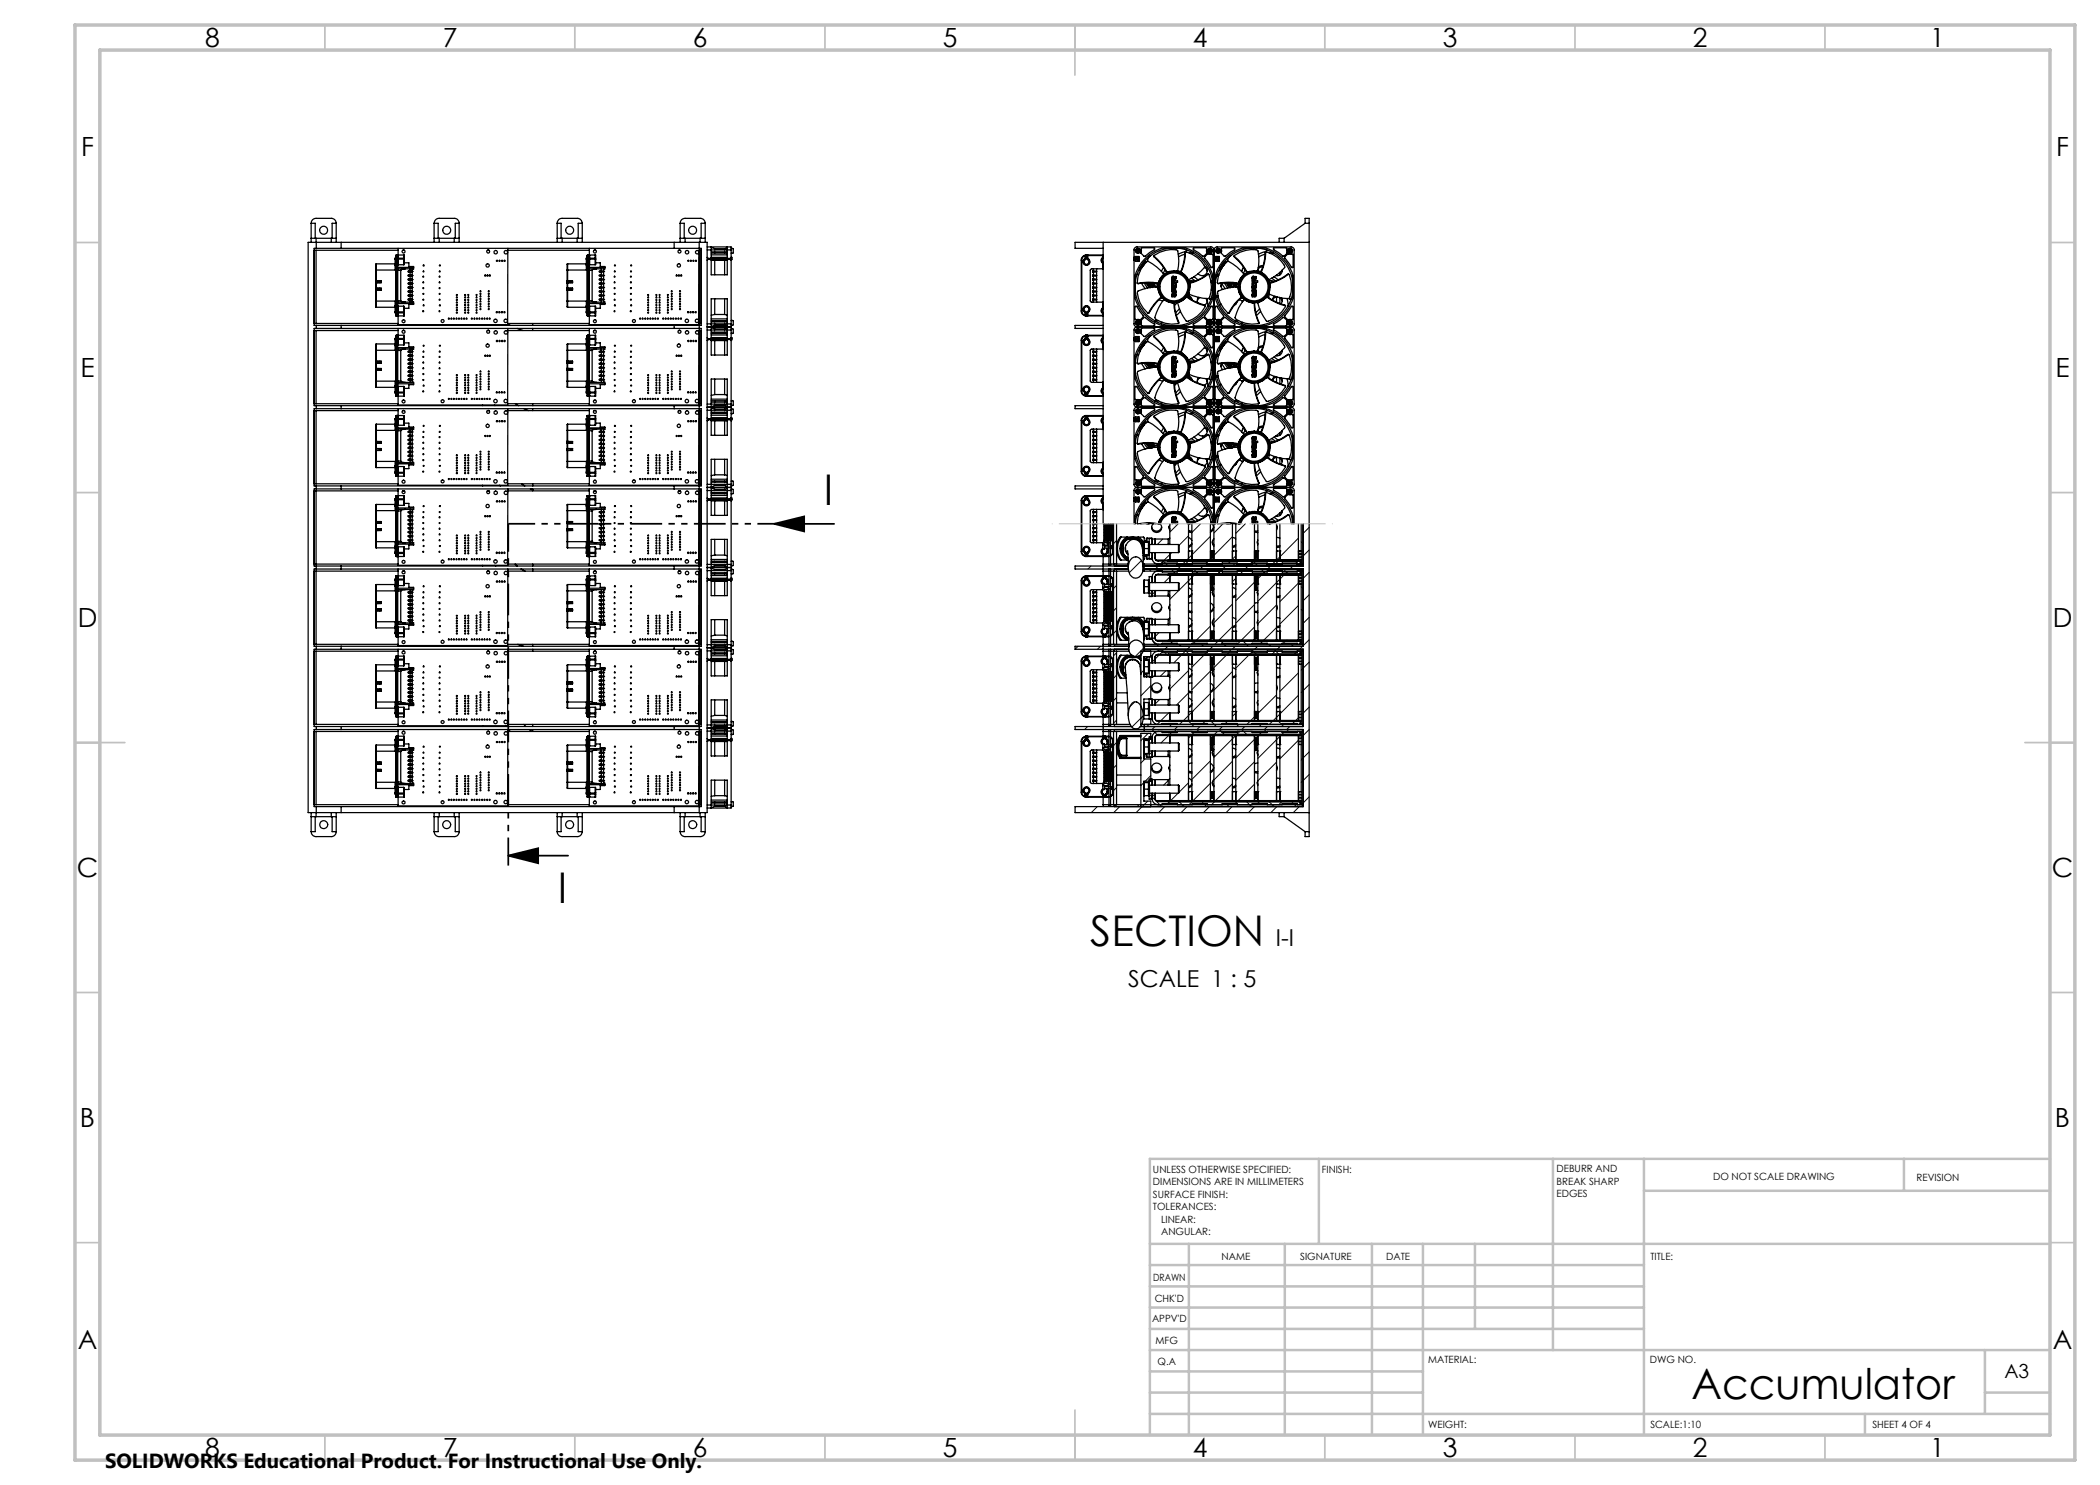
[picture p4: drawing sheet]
<svg xmlns="http://www.w3.org/2000/svg" width="420mm" height="297mm" viewBox="0 0 420 297" stroke-linecap="round" stroke-linejoin="round" font-family="sans-serif">
<defs><g id="words">
<g font-size="8.5">
<text x="164.8" y="101">I</text>
<text x="111.6" y="180.7">I</text>
<text x="218.1" y="189.2">SECTION</text>
<text x="338.3" y="279.7">Accumulator</text>
</g>
<g font-size="5.3">
<text x="41" y="9.5">8</text>
<text x="88.5" y="9.5">7</text>
<text x="138.5" y="9.5">6</text>
<text x="188.5" y="9.5">5</text>
<text x="238.5" y="9.5">4</text>
<text x="288.5" y="9.5">3</text>
<text x="338.5" y="9.5">2</text>
<text x="386" y="9.5">1</text>
<text x="16.2" y="31.3">F</text>
<text x="411.2" y="31.3">F</text>
<text x="16.1" y="75.5">E</text>
<text x="411.1" y="75.5">E</text>
<text x="15.5" y="125.5">D</text>
<text x="410.5" y="125.5">D</text>
<text x="15.4" y="175.5">C</text>
<text x="410.4" y="175.5">C</text>
<text x="16" y="225.5">B</text>
<text x="411" y="225.5">B</text>
<text x="15.5" y="269.8">A</text>
<text x="410.5" y="269.8">A</text>
<text x="41" y="291.5">8</text>
<text x="88.5" y="291.5">7</text>
<text x="138.5" y="291.5">6</text>
<text x="188.5" y="291.5">5</text>
<text x="238.5" y="291.5">4</text>
<text x="288.5" y="291.5">3</text>
<text x="338.5" y="291.5">2</text>
<text x="386" y="291.5">1</text>
</g>
<g font-size="4.7">
<text x="255.2" y="189.2">I-I</text>
<text x="225.6" y="197.4">SCALE 1 : 5</text>
</g>
<text font-size="4.1" x="21" y="293.7">SOLIDWORKS Educational Product. For Instructional Use Only.</text>
<text font-size="3.9" x="400.9" y="275.5">A3</text>
<g font-size="2">
<text x="230.6" y="234.6">UNLESS OTHERWISE SPECIFIED:</text>
<text x="230.6" y="237.1">DIMENSIONS ARE IN MILLIMETERS</text>
<text x="230.6" y="239.6">SURFACE FINISH:</text>
<text x="264.4" y="234.6">FINISH:</text>
<text x="311.3" y="234.5">DEBURR AND</text>
<text x="311.3" y="237">BREAK SHARP</text>
<text x="311.3" y="239.5">EDGES</text>
<text x="342.6" y="236">DO NOT SCALE DRAWING</text>
<text x="383.3" y="236.2">REVISION</text>
<text x="230.6" y="242.1">TOLERANCES:</text>
<text x="232.2" y="244.6">LINEAR:</text>
<text x="232.2" y="247.1">ANGULAR:</text>
<text x="244.3" y="252">NAME</text>
<text x="260" y="251.9">SIGNATURE</text>
<text x="277.2" y="251.9">DATE</text>
<text x="330.1" y="251.9">TITLE:</text>
<text x="230.6" y="256.1">DRAWN</text>
<text x="230.9" y="260.3">CHK'D</text>
<text x="230.4" y="264.4">APPV'D</text>
<text x="231.1" y="268.8">MFG</text>
<text x="231.5" y="273">Q.A</text>
<text x="285.6" y="272.5">MATERIAL:</text>
<text x="330" y="272.5">DWG NO.</text>
<text x="285.6" y="285.5">WEIGHT:</text>
<text x="330.1" y="285.6">SCALE:1:10</text>
<text x="374.5" y="285.6">SHEET 4 OF 4</text>
</g>
</g></defs>
<g fill="none" stroke="#000" stroke-width=".25">
<path d="M61.6 48.5h79.8v114h-79.8zM62.2 47.7h1M62.2 44.7a.96 .96 0 0 1 1-1h3.1a.96 .96 0 0 1 .9 1M62.2 44.7h.8v3M62.2 44.7v3.8M62.8 50.1h16.8M62.8 49.7h77.4v15.4h-77.4zM63.2 47.7h3.1M63.2 47.7v.8M63.2 50.1v14.6M63.3 48.5v1.2M66.3 47.7h.9"/>
<path d="M66.3 47.7v.8M67.2 44.7h-.8v3M67.2 44.7v3.8M68.2 48.5v1.2M75.1 58h.1M75.1 57.6h.1M75.1 56.6h.1M75.1 56.2h.1M75.1 54h.1M75.1 54v6.2M75.2 56.5l-.1 .1M75.2 56.2v.3"/>
<path d="M75.2 57.6v.4M75.2 57.6l.7 .1M75.2 56.2h.7M75.2 58h-.1M75.2 52.8l-.1 1.2M75.2 52.8v1.2M75.2 57.6h1v.4h-1M75.2 56.2h1v.3h-1M75.2 52.8h3.8M75.2 54v2.2M75.2 56.5v1.1M75.2 58v2.2"/>
<path d="M75.9 58h.3M75.9 57.7h.3M75.9 56.5h.3M75.9 56.2h.3M75.9 56.2v.3M75.9 57.7v.3M75.9 58h-.7M75.9 56.5h-.7M79 52.8v.1M79 51.7v.2M79 52.9v.2M79 52.9h.2"/>
<path d="M79 51.7h.2M79 52.8h.2M79 51.9h.2M79 53.1h.2M79 53.1v.9h-3.8M79 51.9v.9M79.2 52h.1M79.2 51.1v.9M79.2 51.6l-.2 .1M79.2 52v10.2M79.3 51v1M79.3 51l-.1 .1"/>
<path d="M79.3 51h.1M79.3 52h.1M79.3 52v10.2M79.4 51v1M79.4 51l.2 .1M79.4 52h.2M79.4 51h.1M79.4 51h.2M79.4 52v10.2M79.6 51.1v.9M79.6 51.7l.1 .1M79.6 51.6h.1"/>
<path d="M79.6 51.1h.1M79.6 53.8h2.4M79.6 54.1h.6M79.6 53.5h3.1M79.6 52v10.2M79.6 51l.1 .1M79.6 51h1.2M79.6 49.7v1.3M79.7 52.9l-.1 .2M79.7 51.6v.2M79.7 51.8v1.1M79.7 52.9h1.1"/>
<path d="M79.7 51.8h1.1M79.7 51.6h1.1M79.7 51.1v.5M80.2 54.1v6M80.5 50.1h.4M80.8 51.8l.1 .1M80.8 51.6v.2M80.8 51.6h.1M80.8 51h.1v.6M80.8 51.8v1.1M80.8 51v.6M80.9 51.9v1h-.1"/>
<path d="M80.9 51.6v.3M80.9 52.6h.9v.7h.9v.5h-.3M81 53.8l-.7 .1-.1 .2M81.8 59.8l-.2 .1 .2 .1M81.8 54.2l-.2 .1 .2 .1M81.8 55l-.2 .1 .2 .1M81.8 55.8l-.2 .1 .2 .1M81.8 56.6l-.2 .1 .2 .1M81.8 57.4l-.2 .1 .2 .1M81.8 58.2l-.2 .1 .2 .1M81.8 59l-.2 .1 .2 .1M81.8 59.8v.2"/>
<path d="M81.8 59v.2M81.8 55v.2M81.8 58.2v.2M81.8 54.2v.2M81.8 57.4v.2M81.8 56.6v.2M81.8 55.8v.2M81.8 57.6h.2M81.8 54.2h.2M81.8 54.4h.2M81.8 55.8h.2M81.8 56h.2"/>
<path d="M81.8 56.6h.2M81.8 56.8h.2M81.8 58.2h.2M81.8 58.4h.2M81.8 59h.2M81.8 59.2h.2M81.8 55.2h.2M82 59.8l.4 .1M82 59l.4 .1M82 58.2l.4 .1M82 57.4l.4 .1M82 56.6l.4 .1"/>
<path d="M82 55.8l.4 .1M82 55l.4 .1M82 54.2l.4 .1M82 53.8h.4v6.6h-.4M82 53.8v.4M82 54.4v.6M82 55.2v.6M82 56v.6M82 56.8v.6M82 57.6v.6M82 58.4v.6M82 59.2v.6"/>
<path d="M82 55h-.2M82 57.4h-.2M82 59.8h-.2M82.4 59.9h.1M82.4 59.9l-.4 .1M82.4 59.1h.1M82.4 59.1l-.4 .1M82.4 58.3h.1M82.4 58.3l-.4 .1M82.4 57.5h.1M82.4 57.5l-.4 .1M82.4 56.7h.1"/>
<path d="M82.4 56.7l-.4 .1M82.4 55.9h.1M82.4 55.9l-.4 .1M82.4 55.1h.1M82.4 55.1l-.4 .1M82.4 54.3h.1M82.4 54.3l-.4 .1M82.4 54.2v.2M82.4 55v.2M82.4 55.8v.2M82.4 56.6v.2M82.4 57.4v.2"/>
<path d="M82.4 58.2v.2M82.4 59v.2M82.4 59.8v.2M86.8 47.7h1M86.8 44.7a1.02 1.02 0 0 1 1-1h3a.96 .96 0 0 1 1 1M86.8 44.7h.8v3M86.8 44.7v3.8M87.8 47.7h3M87.8 47.7v.8M90.8 47.7h1M90.8 47.7v.8M91.8 44.7h-.7v3"/>
<path d="M91.8 44.7v3.8M97.5 50.1h.3M101.6 49.7l-.1 15.2h-21.9v-1.7M101.6 50.1h16.3M111.4 47.7h1M111.4 44.7a.96 .96 0 0 1 1-1h3a1.02 1.02 0 0 1 1.1 1M111.4 44.7v3.8M111.4 44.7h.8v3M112.4 47.7v.8M112.4 47.7h3M113.4 58h.1M113.4 57.6h.1"/>
<path d="M113.4 56.6h.1M113.4 56.2h.1M113.4 54h.1M113.4 54v6.2M113.5 56.5l-.1 .1M113.5 56.2v.3M113.5 57.6v.4M113.5 57.6l.7 .1M113.5 56.2h.7M113.5 58h-.1M113.5 52.8h-.1v1.2M113.5 52.8v1.2"/>
<path d="M113.5 56.2h1v.3h-1M113.5 57.6h1v.4h-1M113.5 54v2.2M113.5 56.5v1.1M113.5 58v2.2M113.5 52.8h3.8M114.2 56.2v.3M114.2 57.7v.3M114.2 58h-.7M114.2 58h.3M114.2 57.7h.3M114.2 56.5h-.7"/>
<path d="M114.2 56.5h.3M114.2 56.2h.3M115.4 47.7h1.1M115.4 47.7v.8M116.5 44.7v3.8M116.5 44.7h-.9v3M117.3 52.8v.1M117.3 51.7v.2M117.3 52.9v.2M117.3 52.9h.1M117.3 51.7h.1M117.3 51.9v.9"/>
<path d="M117.3 53.1v.9h-3.8M117.3 52.8h.1M117.3 51.9h.1M117.3 53.1h.1M117.4 52h.1M117.4 51.1v.9M117.4 51.6l-.1 .1M117.4 52v10.2M117.5 51v1M117.5 51l-.1 .1M117.5 51h.1M117.5 52h.2"/>
<path d="M117.5 52v10.2M117.5 51h.2M117.7 51v1M117.7 51l.1 .1M117.7 52h.1M117.7 51h.1M117.7 51h.2M117.7 52v10.2M117.8 51.1v.9M117.8 51.7l.1 .1M117.8 51.6h.1M117.8 51.1h.1"/>
<path d="M117.8 52v10.2M117.8 53.8h2.5M117.8 54.1h.6M117.8 53.5h3.2M117.9 51v.1M117.9 49.7v1.3M117.9 51h1.1M117.9 52.9l-.1 .2M117.9 51.6v.2M117.9 51.8v1.1M117.9 52.9h1.1M117.9 51.8h1.1"/>
<path d="M117.9 51.1v.5M117.9 51.6h1.1M118.4 54.1v6M118.8 50.1h.3M119 51.8l.1 .1M119 51.6v.2M119 51.6h.1M119 51h.1v.6M119 51.8v1.1M119 51v.6M119.1 51.9l-.1 1M119.1 51.6v.3"/>
<path d="M119.1 52.6h1v.7h.9v.5h-.3M119.3 53.8l-.7 .1-.2 .2M120.1 59.8l-.3 .1 .3 .1M120.1 54.2l-.3 .1 .3 .1M120.1 55l-.3 .1 .3 .1M120.1 55.8l-.3 .1 .3 .1M120.1 56.6l-.3 .1 .3 .1M120.1 57.4l-.3 .1 .3 .1M120.1 58.2l-.3 .1 .3 .1M120.1 59l-.3 .1 .3 .1M120.1 59.8v.2M120.1 59v.2"/>
<path d="M120.1 55v.2M120.1 58.2v.2M120.1 54.2v.2M120.1 57.4v.2M120.1 56.6v.2M120.1 55.8v.2M120.1 57.6h.2M120.1 54.2h.2M120.1 54.4h.2M120.1 55.2h.2M120.1 55.8h.2M120.1 56h.2"/>
<path d="M120.1 56.6h.2M120.1 56.8h.2M120.1 58.2h.2M120.1 58.4h.2M120.1 59h.2M120.1 59.2h.2M120.3 59.8l.4 .1M120.3 59l.4 .1M120.3 58.2l.4 .1M120.3 57.4l.4 .1M120.3 56.6l.4 .1M120.3 55.8l.4 .1"/>
<path d="M120.3 55l.4 .1M120.3 54.2l.4 .1M120.3 53.8h.4v6.6h-.4M120.3 53.8v.4M120.3 54.4v.6M120.3 55.2v.6M120.3 56v.6M120.3 56.8v.6M120.3 57.6v.6M120.3 58.4v.6M120.3 59.2v.6M120.3 55h-.2"/>
<path d="M120.3 57.4h-.2M120.3 59.8h-.2M120.7 59.9h.1M120.7 59.9l-.4 .1M120.7 59.1h.1M120.7 59.1l-.4 .1M120.7 58.3h.1M120.7 58.3l-.4 .1M120.7 57.5h.1M120.7 57.5l-.4 .1M120.7 56.7h.1M120.7 56.7l-.4 .1"/>
<path d="M120.7 55.9h.1M120.7 55.9l-.4 .1M120.7 55.1h.1M120.7 55.1l-.4 .1M120.7 54.3h.1M120.7 54.3l-.4 .1M120.7 54.2v.2M120.7 55v.2M120.7 55.8v.2M120.7 56.6v.2M120.7 57.4v.2M120.7 58.2v.2"/>
<path d="M120.7 59v.2M120.7 59.8v.2M126.1 56.4h.2l-.1 .2zM126.1 57.5l.2 .1-.1 .1zM131.8 60h.2v.1zM131.9 58.9h.1v.2zM134.8 48.5v1.2M135.7 50.1h.4M136 47.7h1M136 44.7a.96 .96 0 0 1 1-1h3a.97 .97 0 0 1 1 1M136 44.7h.8v3M136 44.7v3.8"/>
<path d="M137 47.7h3M137 47.7v.8M139.8 48.5v16.4h-21.9v-1.7M140 47.7h1M140 47.7v.8M140.2 50.1h-.4v14.6M141 44.7h-.8v3M141 44.7v3.8M141.4 49.4h4.8v.6M141.4 52.1l.1-.2h.7v3.1h3.3v-3.1h.7v.2M141.4 50h4.8M141.5 51.7h.1"/>
<path d="M141.5 51.7v.2M141.5 51.9h.1M141.5 51.7l.1 .1M141.6 51.8l-.1 .1M141.6 51.7v.1M141.6 51.9h.1M141.6 51.8v.1M141.6 51.7h.1M141.6 51.8h4.6M142.2 49.4v2.3h-.6l-.2-.2M142.2 49.5l.7 .2M142.2 50.4h3.3"/>
<path d="M142.2 51.9h3.3M142.2 52.1h3.3M142.2 51.6h3.3M142.2 51.5h3.3M142.2 50.6h3.3M142.2 51h3.3M142.6 51.8h.1M142.9 52.1v2.9M142.9 59.8v3.1M142.9 49.7v.3M142.9 50.4v.2M142.9 49.7h2"/>
<path d="M144.9 52.1v2.9M144.9 59.8v3.1M144.9 50.4v.2M144.9 49.7v.3M145.2 51.8h.1M145.5 49.4v2.3h.6l.1-.2M145.5 51.8h.1M145.5 49.5l-.6 .2M146.2 51.9h.1M146.2 51.6h.1M146.2 49.7h.2a.3 .3 0 0 1 .3 .1 .3 .3 0 0 1-.1 .4v.4h-.4M146.2 51.5h.1"/>
<path d="M146.2 51.9v.2M146.2 51.8v.1M146.2 51.6v.2M146.2 51.5v.1M146.2 51.8h.1M146.2 50v1.5M146.2 52.1v12.7M216.3 52h.1M216.3 52v10.2M216.4 52v10.2M217 51.7a.69 .69 0 0 0-.2 1.1 .69 .69 0 0 0 1 0 .69 .69 0 0 0-.2-1.1M217 51.7v.1"/>
<path d="M217 51.8a.6 .6 0 0 0-.2 .9 .6 .6 0 0 0 1 0 .6 .6 0 0 0-.2-.9M217 51.8l.1 .1M217 51.1h.1M217 51.6h.1M217 51.6v.1M217 51.1a.86 .86 0 0 0-.6 .9M217 51.1v.5M217.1 51.9a.5 .5 0 0 0-.2 .8 .5 .5 0 0 0 .8 0 .5 .5 0 0 0-.2-.8M217.1 51l-.1 .1M217.1 51a.97 .97 0 0 0-.8 1M217.1 51.6l-.1 .2M217.1 51.6h.1"/>
<path d="M217.1 51h.1M217.1 51v.6M217.2 51.6l-.1 .3M217.2 51h.1M217.2 51v.6M217.3 51.6l.2 .3M217.3 51.6h.2M217.3 51h.2M217.3 51v.6M217.5 51.6l.1 .2M217.5 51.1h.1M217.5 51h.1"/>
<path d="M217.5 51.6h.1M217.5 51v.6M217.6 51.8l-.1 .1M217.6 51v.1M217.6 51.6v.1M217.6 51h3M217.6 51.1v.5M217.6 51.1h3M217.6 51.7v.1M218.7 59.8l.5 .1M218.7 59l.5 .1M218.7 58.2l.5 .1"/>
<path d="M218.7 57.4l.5 .1M218.7 56.6l.5 .1M218.7 55.8l.5 .1M218.7 55l.5 .1M218.7 54.2l.5 .1M218.7 53.8h.6M218.7 59.8l-.2 .1 .2 .1M218.7 59l-.2 .1 .2 .1M218.7 58.2l-.2 .1 .2 .1M218.7 57.4l-.2 .1 .2 .1M218.7 56.6l-.2 .1 .2 .1M218.7 55.8l-.2 .1 .2 .1"/>
<path d="M218.7 55l-.2 .1 .2 .1M218.7 54.2l-.2 .1 .2 .1M218.7 53.8h-.3l-.3 .2v6.2l.1 .2h.5M218.7 53.8v.4M218.7 54.4v.6M218.7 55.2v.6M218.7 56v.6M218.7 56.8v.6M218.7 57.6v.6M218.7 58.4v.6M218.7 59.2v.6M219.2 59.9l-.5 .1"/>
<path d="M219.2 59.1l-.5 .1M219.2 59.1h.1M219.2 58.3l-.5 .1M219.2 57.5l-.5 .1M219.2 56.7l-.5 .1M219.2 56.7h.1M219.2 55.9l-.5 .1M219.2 55.1l-.5 .1M219.2 54.3l-.5 .1M219.2 54.3h.1M219.2 59.9h.1M219.2 58.3h.1"/>
<path d="M219.2 57.5h.1M219.2 55.9h.1M219.2 55.1h.1M219.3 53.8l1.3 .1M219.3 53.8v6.6M220.6 52.6h.1M220.6 53.3h.1M220.6 52.6v.9M220.6 51.4a.7 .7 0 0 0 0 1.3M220.6 51.4h.1M220.6 51.5a.61 .61 0 0 0 0 1.1M220.6 51.6l-.2 .4 .2 .5"/>
<path d="M220.6 48.5v56.3M226.8 52.1v12.7a.6 .6 0 0 0 .6 .6h14.8a.6 .6 0 0 0 .6-.6M226.8 51.5v.2h.3v-.2M226.8 52.1v-.2h.3v.2M226.8 52.1h.3M226.8 51.5h.3M227.1 51.5v-.2h.7v1h-.7v-.2M227.2 50.1h.3v-.3h.2v.3h.2v.2h-.2v.2h-.2v-.2h-.3zM227.4 54.9l.1-.1 .2 .2M227.5 51.9l.3 .1M227.5 51.8l.3 .1M227.5 51.6l.3 .1"/>
<path d="M227.5 51.5h.3M227.5 52.1l.3 .1M227.5 56.7l.1 .1a9.1 9.1 0 0 1 4.1-.1M227.6 50.6v.1M228 53.6h.1M228 53.6v.5M228.2 49.6h2.6a.21 .21 0 0 1 .2 .1 .21 .21 0 0 1-.1 .2l-2 1.4-.7-.7zM228.3 53.1v.6M228.3 56.7l.7 1M228.3 53h.1M228.4 53v-.1v.5M228.4 53h.2"/>
<path d="M228.5 52.7l.1 .3zM228.6 53h.1M228.6 53v.3M228.7 52.6v.4zM228.8 52.4l.1 .5M228.8 56.6l.8 1M229.1 52.1l.1 .4M229.2 56.6l.7 .9M229.5 56.6l.8 .9M229.5 56.5l.7 1M229.7 56.6l.7 .9M229.9 56.6l.6 .8-.1 .1"/>
<path d="M230 57.5l-.7-.9 .8 .9M230.1 51.1l-.4 .4-.3 .8M230.3 56.6l.6 .7 .3 .1M230.4 56.8l-.1 .3M230.5 56.9l-.1 .3M230.5 56.6l.5 .4h.4l.2-.3M230.7 56.6l-.1 .1M230.8 51.2a10.4 10.4 0 0 1 2.6 3.3M230.8 51.2v.2a10.3 10.3 0 0 1 2.5 3.1M230.8 51.2a5.3 5.3 0 0 1 4.7-1.1v.1a9.1 9.1 0 0 1 0 4.1l-.2-.1h.1M231.6 57.5a3.3 3.3 0 0 0 .7 1.9M231.6 57.4a7.5 7.5 0 0 0-4.1 1 5.6 5.6 0 0 0 2.2 4.2"/>
<path d="M231.6 57.3l-.3 .1M231.7 56.7a9.7 9.7 0 0 0-4.2 0M231.7 56.7h.1M231.7 56.7a3.2 3.2 0 0 0 .6 2.7M231.7 56.7l.1-.4-.1 .4M231.8 59.9l.8 .3M232.1 59.1h.1M232.1 59.1l.2 .3M232.2 59.6l.4 .1M232.3 59.4a9.9 9.9 0 0 0-2.6 3.2M232.3 59.4h.1M232.3 59.4a11 11 0 0 0-2.5 3.2h-.1"/>
<path d="M232.3 59.4a3.1 3.1 0 0 0 2.5 1.2M232.7 53.5l-.4 .8M232.7 54.9a2.87 2.87 0 0 0-1 1.8M232.8 59.9a7 7 0 0 0-1.8 3.8 5.7 5.7 0 0 0 4.7 1M232.8 54.9a8.6 8.6 0 0 0-3.2-2.6 5.5 5.5 0 0 0-2.1 4.4M232.9 59.9l.9 .5 .7 .1M233 54l-.3 .6 .1 .2h.1M233.3 54.5a3.3 3.3 0 0 0-1.6 2.2M233.4 54.5h-.1M233.7 54.4h.1M233.7 54.4l-.3 .1M233.7 54.4l-.4 .1"/>
<path d="M233.9 54.3l-.5 .2M234.4 56.2h1.1v.2h-.6l.3 .3v.3l-.4-.3-.4 .3v-.3l.3-.2-.3-.1zM234.5 58.6l.3 .1 .1 .4 .2-.2-.1-.2a.35 .35 0 0 1 .2 .3 .35 .35 0 0 1-.3 .4h-.5l.1-.3-.1-.2zM234.6 55.5l.2 .2h-.2zM234.6 57.3l.2 .2h-.2zM234.6 58.9l.2 .2h-.2zM234.6 57.9l-.1 .3 .1 .1a.32 .32 0 0 1 .3-.4 .32 .32 0 0 1 .3 .3 .32 .32 0 0 1-.3 .3M234.6 57.9a.33 .33 0 0 0-.2 .4 .33 .33 0 0 0 .4 .2l.2-.4-.1 .4M234.6 57.9h.1M234.7 54.2h.2M234.8 54.2l1.3 .3M234.8 54.2l-1.4 .3"/>
<path d="M234.8 54.2v.2M234.9 55.7h.1M234.9 57.5h.1M234.9 59.1h.1M234.9 58.5h.1M235 55.3a.35 .35 0 0 1 .2 .4 .35 .35 0 0 1-.3 .3h-.5l.1-.3a.26 .26 0 0 1-.1-.4 .26 .26 0 0 1 .4 .1l.1 .3M235 55.3l.1 .3-.2 .1M235 55.3h.1M235 57.1a.35 .35 0 0 1 .2 .3 .35 .35 0 0 1-.3 .3h-.5l.1-.2a.26 .26 0 0 1-.1-.4 .26 .26 0 0 1 .4 0l.1 .4M235 57.1l.1 .2-.2 .2M235 57.1h.1M235.5 54.2l.6 .1"/>
<path d="M236.1 54.5h.1M236.1 54.5a2.84 2.84 0 0 1 1.5 1.4M236.1 54.5l.3 .1M236.2 54.5a3 3 0 0 1 1.7 2.1M236.2 54.5l.2 .1M236.4 54.6h.1M237 50.8l-1.3 .6M237.1 50.4a10.4 10.4 0 0 1-.9 4.1M237.1 50.4l-.1 .1a11.5 11.5 0 0 1-.9 4M237.1 50.4a5.2 5.2 0 0 1 3.8 3v.1M237.2 49.9v.4l-1.5 .5M237.3 59.4a10.2 10.2 0 0 0 3.8 1.8"/>
<path d="M237.3 59.4a3 3 0 0 1-2.4 1.2M237.3 59.3l-.2 .3M237.3 59.3v.1M237.3 59.3a11.3 11.3 0 0 0 3.7 1.8l.1 .1M237.3 59.3a3 3 0 0 1-1.7 1.2M237.7 59.4l.7 .6M237.7 59.4v.1M237.8 59.2l.5 .3 .1 .5M237.8 56.2l.6-.1 .4 .2M237.8 58.8l-.1 .7M237.9 56.6v.1M237.9 56.6l.1 .6"/>
<path d="M237.9 56.7l.1 .8M237.9 56.7a3.2 3.2 0 0 1-.6 2.6M237.9 56.6l.1 .4M238.3 55.6l.8 .6M238.4 56.4h-.6M238.6 50.6h-.7M238.7 49.6h2.5l.2 .1v.9l-.8 .7-1.9-1.4zM238.8 55.3l.8 .6M239.7 59.5l-.2 .5 .1 .6M240 59.5l-.5 .8M240.9 53.5a9.6 9.6 0 0 1-3.2 2.5M240.9 53.2a1.01 1.01 0 0 1 .3 1.6 1.01 1.01 0 0 1-1.6-.1"/>
<path d="M240.9 51.4l.6-.6 1.1 .1v2.4a.21 .21 0 0 1-.1 .2 .21 .21 0 0 1-.3-.1l-1.3-1.8zM240.9 53.5l.3 .2 .2 .6M241.2 59.7l.2 .6M241.4 59.8l.2 1.4M241.7 54.8a10.5 10.5 0 0 1-3.8 1.9M241.7 54.8h-.2a5 5 0 0 1-2.4 1.4l-1.2 .4M241.7 54.8a5.3 5.3 0 0 1 0 4.9h-.1a10.6 10.6 0 0 1-3.9-.9l.1-.3-.1 .2M241.9 59.6l.1 .3 .2-.1M241.9 49.8h.2v.3h.2v.2h-.2v.2h-.2v-.2h-.2v-.2h.2zM242 50.6v.1M242.2 56.2l.3 .3M242.2 56.5l.4 .3"/>
<path d="M242.6 57.6l-.3 .4M242.8 50a.6 .6 0 0 0-.6-.6h-14.8a.6 .6 0 0 0-.6 .6v1.5M242.8 54.9h.1M242.8 59.3v.1M242.8 50a.6 .6 0 0 1 .6-.6h14.8a.6 .6 0 0 1 .6 .6v14.8a.6 .6 0 0 1-.6 .6h-14.8a.6 .6 0 0 1-.6-.6M242.8 51.5h.3v.2h-.3zM242.8 51.9h.3v.2h-.3zM242.8 50v14.8M242.8 53.3v.1M242.8 53.6h.1M242.8 59.6h.1M243.1 51.5v-.2h.7v1h-.7v-.2"/>
<path d="M243.3 59.4h.4M243.4 54.9h.3v.2h-.4M243.5 52.1l.3 .1M243.5 51.9l.3 .1M243.5 51.8l.3 .1M243.5 51.6l.3 .1M243.5 51.5h.3M243.5 56.7l.2 .1a9.2 9.2 0 0 1 4-.1M243.5 49.8h.2v.3h.3v.2h-.3v.2h-.2v-.2h-.2v-.2h.2zM243.6 59.1l-.4 .1M243.6 50.6v.1M244 53.5l.3 .3"/>
<path d="M244 53.6h.1M244 53.6l.1 .5M244.1 53.4l.2 .2M244.3 56.7l-.1 .6 .3 .6M244.3 49.6h2.5a.21 .21 0 0 1 .2 .1 .21 .21 0 0 1-.1 .2l-2 1.4-.7-.7zM244.3 53.1v.6M244.4 56.7l.6 1M244.4 53h.1M244.4 56.8l-.2 .5M244.5 53v-.1v.5M244.5 53h.1M244.6 52.7v.3z"/>
<path d="M244.6 53h.2M244.6 53v.3M244.7 52.6l.1 .4zM244.8 52.4l.1 .5M244.9 56.6l.7 1M245.1 52.1l.1 .4M245.2 56.6l.7 .9M245.4 56.6l.7 .9M245.6 56.5l.7 1-.7-.9M245.7 56.6l.8 .9 .1-.1-.7-.8M246 56.5l.2 .4M246.1 51.1l-.4 .4-.2 .8"/>
<path d="M246.3 56.6l.5 .6 .5 .2M246.6 56.6l.5 .4h.4l.1-.3M246.8 51.2a9.3 9.3 0 0 1 2.6 3.3M246.8 51.2v.2a10.4 10.4 0 0 1 2.6 3.1M246.8 51.2a5.3 5.3 0 0 1 4.8-1.1v.1a9.8 9.8 0 0 1-.1 4.1l-.2-.1h.2M247.3 56.7l-.1 .3M247.6 57.5a3.1 3.1 0 0 0 .8 1.9M247.6 57.4a7.4 7.4 0 0 0-4.1 1 5.7 5.7 0 0 0 2.2 4.2M247.6 57.3l-.3 .1M247.7 56.7a3.4 3.4 0 0 0 .6 2.7M247.7 56.7a9.7 9.7 0 0 0-4.2 0M247.7 56.7h.1"/>
<path d="M247.8 56.4l-.1 .3M247.8 56.3v.1M247.9 59.9l.7 .3M248.1 59.1h.1M248.1 59.1l.3 .3M248.2 59.1l.1 .3M248.2 59.6l.4 .1M248.3 59.4a9.4 9.4 0 0 0-2.6 3.2M248.3 59.4h.1M248.4 59.4a9.5 9.5 0 0 0-2.5 3.2h-.2M248.4 59.4a3.1 3.1 0 0 0 2.4 1.2M248.6 59.7h.1"/>
<path d="M248.7 53.4l-.2 .6M248.7 54.9a3.4 3.4 0 0 0-1 1.8M248.7 53.5l-.4 .8M248.8 59.9a7 7 0 0 0-1.7 3.8 5.6 5.6 0 0 0 4.7 1M248.8 54.9a8.1 8.1 0 0 0-3.2-2.6 5.6 5.6 0 0 0-2.1 4.4M248.9 59.9l1 .5 .9 .2M249 54l-.3 .6v.2h.3M249.4 54.5a3.3 3.3 0 0 0-1.7 2.2M249.4 54.5l.3-.1-.3 .1M249.4 54.5h.1M249.9 54.3l-.5 .2M250.4 56.2h1.1v.2h-.6l.3 .3v.3l-.3-.3-.5 .3v-.3l.4-.2-.4-.1z"/>
<path d="M250.6 58.6l.3 .1 .1 .4v-.4a.35 .35 0 0 1 .3 .4 .35 .35 0 0 1-.3 .3h-.6v-.5zM250.6 57.3h.2v.2l-.2-.1zM250.6 55.5l.2 .1v.1h-.2zM250.6 58.9l.2 .2h-.2zM250.7 57.9l-.1 .3v.1l.1-.1a.27 .27 0 0 1 .1-.3 .27 .27 0 0 1 .4 .1v.4l-.2 .1M250.7 57.9a.34 .34 0 0 0-.3 .4 .34 .34 0 0 0 .4 .3l.2-.5v.4M250.7 57.9h.1M250.8 54.2h.1M250.8 54.2l1.3 .3M250.8 54.2l-1.4 .3M250.8 54.2v.2M251 57.5h.1"/>
<path d="M251 55.7h.1M251 59.1h.1M251 58.5h.1M251 57.1v.4M251 57.1a.35 .35 0 0 1 .3 .3 .35 .35 0 0 1-.3 .3h-.6l.1-.2a.27 .27 0 0 1 0-.4 .27 .27 0 0 1 .4 0l.1 .4M251 57.1h.1M251 55.3a.35 .35 0 0 1 .3 .4 .35 .35 0 0 1-.3 .3h-.6l.1-.3a.27 .27 0 0 1 0-.4 .27 .27 0 0 1 .4 .1l.1 .3M251 55.3v.4M251 55.3h.1M251.6 53.9l-.1 .3 .7 .1M252.1 54.5h.1M252.1 54.5a3.1 3.1 0 0 1 1.6 1.4"/>
<path d="M252.2 54.5l.3 .1M252.2 54.5a3 3 0 0 1 1.7 2.1M252.5 54.6h.1M252.6 53.4h-.1a.94 .94 0 0 0-.9 .5M252.6 53.1l-.5 .1-.5 .3M253 50.8l-1.3 .6M253.2 50.4a10.4 10.4 0 0 1-1 4.1M253.2 50.4l-.2 .1a10.8 10.8 0 0 1-.9 4M253.2 50.4a5.1 5.1 0 0 1 3.8 3l-.1 .1a9.6 9.6 0 0 1-3.2 2.5M253.3 49.9l.1 .2-.1 .2-1.6 .5M253.3 59.4a10.4 10.4 0 0 0 3.8 1.8M253.3 59.4a3.1 3.1 0 0 1-2.4 1.2"/>
<path d="M253.3 59.4l-.2 .2M253.4 59.3l-.1 .1M253.4 59.3a11.3 11.3 0 0 0 3.6 1.8l.1 .1M253.4 59.3a2.81 2.81 0 0 1-1.8 1.2M253.4 59.3l-.2 .3M253.8 56.2l.5-.1 .4 .2M253.9 58.8l-.2 .7M253.9 56.6l.1 .1M253.9 56.6l.1 .6M253.9 56.6l.1 .4M254 56.7v.8M254 56.7a3.1 3.1 0 0 1-.6 2.6"/>
<path d="M254.3 55.6l.8 .6M254.5 56.4l-.6 .1M254.7 49.7l2.6-.1 .1 .1-.1 .5 .2 .4-.9 .7-1.9-1.4zM254.7 50.6h-.8M254.8 55.3l.8 .6M255 59.3l-.4 .2-.1 .5M255.3 55v.1M255.3 59.4v1M255.4 59.4l-.5 .1-.4 .5M255.9 59.5l.3 .2 .2 .6M256 54.5v.5M256 59.5v1.2"/>
<path d="M256.3 59.5l.1 .8-.2 .5M256.4 54.1v.2M256.4 54a.98 .98 0 0 1-1.2 1.1M256.8 47.7h-1v.8M256.8 47.7v.8M257.4 59.7l.2 1.5M257.6 50.8l1 .1v2.4a.19 .19 0 0 1-.1 .2 .19 .19 0 0 1-.2-.1l-1.4-1.8 .1-.2zM257.7 54.8a10 10 0 0 1-3.7 1.9M257.7 54.8h-.1a9.8 9.8 0 0 1-3.7 1.8M257.7 54.8a5.3 5.3 0 0 1 0 4.9 10.2 10.2 0 0 1-4-.9l.1-.3v.2M257.9 59.6l.1 .3 .2-.1M257.9 49.8h.2v.3h.3v.2h-.3v.2h-.2v-.2h-.2v-.2h.2z"/>
<path d="M258 50.6v.1M261 44.7v-1h.8v1M261 44.7h.8M261 44.7l-4.2 3M261.8 48.5h-46.8v1.2h5.6M261.8 44.7v121.6M62.8 64.7h16.8M62.8 66.1h16.8M62.8 65.7h77.4v15.4h-77.4zM63.2 66.1v14.6M63.3 65.1v.6M68.2 65.1v.6"/>
<path d="M75.1 60.2h.1M75.1 60.2l.1 1.3M75.1 72.6h.1M75.1 72.2h.1M75.1 73.7h.1M75.1 74h.1M75.1 70.1h.1M75.1 76.2h.1M75.1 76.2l.1 1.3M75.1 70.1v6.1M75.2 72.2v.4M75.2 73.7v.3"/>
<path d="M75.2 72.2l.7 .1M75.2 73.7h.7M75.2 60.2v1.3M75.2 68.8v1.3M75.2 68.8l-.1 1.3M75.2 76.2v1.3M75.2 60.2h3.8v.9M75.2 61.5h3.8M75.2 72.2h1v.4h-1M75.2 73.7h1v.3h-1M75.2 76.2h3.8v.9M75.2 70.1v2.1"/>
<path d="M75.2 72.6v1.1M75.2 74v2.2M75.2 68.8h3.8M75.9 72.3v.3M75.9 73.7v.3M75.9 72.3h.3M75.9 72.6h.3M75.9 74h.3M75.9 73.7h.3M75.9 72.6h-.7M75.9 74h-.7M79 62.3v.2"/>
<path d="M79 61.3v.1M79 61.1v.2M79 62.5l.2 .1M79 68.9v.1M79 67.8v.1M79 77.3v1M79 78.3v.2M79 69v.1M79 77.1v.2M79 78.5l.2 .1M79 61.3h.2M79 62.5h.2"/>
<path d="M79 67.8h.2M79 78.5h.2M79 62.3h.2M79 61.4h.2M79 61.1h.2M79 61.4v.9M79 67.9v1M79 69.1v1h-3.8M79 69h.2M79 68.9h.2M79 67.9h.2M79 78.3h.2"/>
<path d="M79 77.3h.2M79 69.1h.2M79 77.1h.2M79.2 62.2v.9M79.2 62.2h.1M79.2 63.1l.1 .1M79.2 63.1h.1M79.2 68h.1M79.2 67.2v.8M79.2 78.2v.9M79.2 78.2h.1M79.2 79.1l.1 .1"/>
<path d="M79.2 79.1h.1M79.2 67.2h.1M79.2 67.7l-.2 .1M79.2 67.1v.1M79.2 68v10.2M79.2 77.4l-4 .1M79.3 62.2v1M79.3 63.2h.1M79.3 67.1v.9M79.3 78.2v1M79.3 79.2h.1M79.3 67.1l-.1 .1"/>
<path d="M79.3 67.1h.1M79.3 67.1h-.1M79.3 62.2h.1M79.3 68v10.2M79.3 68h.1M79.3 78.2h.1M79.4 62.2v1M79.4 62.2h.2M79.4 63.2h.2M79.4 63.2h.1M79.4 67.1l.2 .1M79.4 68h.2"/>
<path d="M79.4 67.1v.9M79.4 78.2v1M79.4 78.2h.2M79.4 67.1h.1M79.4 67.1h.2M79.4 79.2h.2M79.4 79.2h.1M79.4 68v10.2M79.6 61.1l.1 .1M79.6 77.2l.1 .1M79.6 63.1l-.2 .1M79.6 62.2v.9"/>
<path d="M79.6 62.6h.1M79.6 63.1h.1M79.6 67.2v.8M79.6 79.1l-.2 .1M79.6 78.2v.9M79.6 67.8l.1 .1M79.6 67.7h.1M79.6 78.6h.1M79.6 67.2h.1M79.6 79.1h.1M79.6 60.1h.6M79.6 60.4h2.4"/>
<path d="M79.6 60.7h3.1M79.6 68v10.2M79.6 76.5h2.4M79.6 69.8h2.4M79.6 70.1h.6M79.6 76.2h.6M79.6 76.8h3.1M79.6 69.5h3.1M79.6 67.1l.1 .1M79.6 63.2h1.2M79.6 67.1h1.2M79.6 79.2h1.2"/>
<path d="M79.6 65.7v1.4M79.7 69l-.1 .1M79.7 62.4l-.1 .1M79.7 62.4v.2M79.7 63.1l-.1 .1M79.7 78.4l-.1 .1M79.7 67.7v.2M79.7 78.4v.2M79.7 79.1l-.1 .1M79.7 61.2v1.2M79.7 67.9v1.1M79.7 77.3v1.1"/>
<path d="M79.7 61.2h1.1M79.7 69h1.1M79.7 77.3h1.1M79.7 62.4h1.1M79.7 62.6h1.1M79.7 62.6v.5M79.7 67.2v.5M79.7 78.6v.5M79.7 67.9h1.1M79.7 78.4h1.1M79.7 67.7h1.1M79.7 78.6h1.1"/>
<path d="M80.2 60.1l.3 .3h.5M80.2 76.2l.8 .3M80.2 70.1v6.1M80.5 66.1h.4M80.8 61.2l.1 1.1M80.8 77.3l.1 1M80.8 62.4v.2M80.8 62.6h.1M80.8 67.9h.1M80.8 67.7v.2M80.8 67.7h.1M80.8 78.6h.1"/>
<path d="M80.8 78.4v.2M80.8 67.1h.1v.6M80.8 61.2v1.2M80.8 67.9v1.1M80.8 77.3v1.1M80.8 62.6v.6M80.8 67.1v.6M80.8 78.6v.6M80.9 67.9l-.1 1.1M80.9 62.3l-.1 .1M80.9 62.3v.3M80.9 62.6v.6h-.1"/>
<path d="M80.9 78.3l-.1 .1M80.9 67.7v.2M80.9 78.3v.3M80.9 78.6v.6h-.1M80.9 68.6h.9v.8h.9v.4h-.3M81 69.8h-.5l-.3 .3M81.8 75.8l-.2 .1 .2 .2M81.8 70.2l-.2 .1 .2 .1M81.8 71l-.2 .1 .2 .2M81.8 71.8l-.2 .1 .2 .2M81.8 72.6l-.2 .1 .2 .2M81.8 73.4l-.2 .1 .2 .2"/>
<path d="M81.8 74.2l-.2 .1 .2 .2M81.8 75l-.2 .1 .2 .2M81.8 71v.3M81.8 70.2v.2M81.8 75.8v.3M81.8 71.8v.3M81.8 73.4v.3M81.8 72.6v.3M81.8 74.2v.3M81.8 75v.3M81.8 60h.2M81.8 76.1h.2"/>
<path d="M81.8 71h.2M81.8 71.3h.2M81.8 71.8h.2M81.8 72.1h.2M81.8 72.9h.2M81.8 73.4h.2M81.8 73.7h.2M81.8 74.2h.2M81.8 74.5h.2M81.8 75.3h.2M81.8 75.8h.2M81.8 70.4l.2 .1"/>
<path d="M82 70.2l.4 .1M82 71.8l.4 .1M82 71l.4 .2M82 73.4l.4 .2M82 72.6l.4 .1M82 75l.4 .1M82 74.2l.4 .1M82 75.8l.4 .1M82 69.8h.4v6.7h-.4M82 60v.4M82 69.8v.4M82 70.5v.5"/>
<path d="M82 71.3v.5M82 72.1v.5M82 72.9v.5M82 73.7v.5M82 74.5v.5M82 75.3v.5M82 76.1v.4M82 70.2h-.2M82 72.6h-.2M82 75h-.2M82.4 70.3h.1M82.4 70.3l-.4 .2"/>
<path d="M82.4 71.9h.1M82.4 71.9v.1M82.4 72l-.4 .1M82.4 71.2h.1M82.4 71.2l-.4 .1M82.4 73.6h.1M82.4 73.6l-.4 .1M82.4 72.7h.1M82.4 72.7v.1M82.4 72.8l-.4 .1M82.4 75.1h.1M82.4 75.1v.1"/>
<path d="M82.4 75.2l-.4 .1M82.4 74.3h.1M82.4 74.4l-.4 .1M82.4 75.9h.1M82.4 75.9l-.4 .2M82.4 74.3v.1M82.4 70.2v.2M82.4 71v.3M82.4 71.8v.2M82.4 72.6v.2M82.4 73.4v.3M82.4 74.2v.2"/>
<path d="M82.4 75v.2M82.4 75.8v.3M82.4 60.4h.3v.5h-.9v.8h-.9M82.4 76.4h.3v.5h-.9v.8h-.9M84.7 69.1h.1v.1zM84.7 61l.1 .1-.1 .1zM92.9 76.5h.2l-.1 .2zM93.6 60.5h.2l-.2 .1zM96 75.3h.2l-.1 .1zM96 77.8l.2 .1-.1 .1zM96.5 64.9v.2M96.6 64.9l.3 .2"/>
<path d="M97.5 66.1h.3M101.5 64.8l.6 .3M101.5 64.7h16.4M101.6 65.7l-.1 15.3h-21.9v-1.8M101.6 66.1h16.3M103.4 65.7l1.2 .4M106.5 64.7v.4M106.5 65.7v.4M113.4 60.2h.1M113.4 60.2v1.2l.1 .1M113.4 72.2h.1M113.4 72.6h.1"/>
<path d="M113.4 74h.1M113.4 73.7h.1M113.4 70.1h.1M113.4 76.2h.1M113.4 76.2v1.2l.1 .1M113.4 70.1v6.1M113.5 72.2v.4M113.5 73.7v.3M113.5 72.2l.7 .1M113.5 73.7h.7M113.5 60.2v1.3M113.5 68.8v1.3"/>
<path d="M113.5 68.8l-.1 1.3M113.5 76.2v1.3M113.5 72.2h1v.4h-1M113.5 73.7h1v.3h-1M113.5 60.2h3.8v.9M113.5 76.2h3.8v.9M113.5 70.1v2.1M113.5 72.6v1.1M113.5 74v2.2M113.5 61.5h3.8M113.5 68.8h3.8M114.2 72.3v.3"/>
<path d="M114.2 73.7v.3M114.2 72.3h.3M114.2 72.6h-.7M114.2 72.6h.3M114.2 74h-.7M114.2 74h.3M114.2 73.7h.3M117.3 62.3v.2M117.3 61.3v.1M117.3 61.1v.2M117.3 62.5l.1 .1M117.3 68.9v.1"/>
<path d="M117.3 67.8v.1M117.3 78.3v.2M117.3 77.3v1M117.3 69v.1M117.3 77.1v.2M117.3 78.5l.1 .1M117.3 61.3h.1M117.3 62.5h.1M117.3 67.8h.1M117.3 78.5h.1M117.3 61.4v.9M117.3 67.9v1"/>
<path d="M117.3 69.1v1h-3.8M117.3 62.3h.1M117.3 61.4h.1M117.3 61.1h.1M117.3 69h.1M117.3 68.9h.1M117.3 67.9h.1M117.3 78.3h.1M117.3 77.3h.1M117.3 69.1h.1M117.3 77.1h.1M117.4 62.2v.9"/>
<path d="M117.4 62.2h.1M117.4 63.1l.1 .1M117.4 63.1h.1M117.4 68h.1M117.4 67.2v.8M117.4 78.2v.9M117.4 78.2h.1M117.4 79.1l.1 .1M117.4 79.1h.1M117.4 67.7l-.1 .1M117.4 68v10.2M117.4 77.4l-3.9 .1"/>
<path d="M117.5 62.2v1M117.5 63.2h.1M117.5 67.1v.9M117.5 78.2v1M117.5 79.2h.1M117.5 67.1l-.1 .1M117.5 67.1h.1M117.5 68v10.2M117.5 63.2h.2M117.5 62.2h.2M117.5 67.1h.2M117.5 68h.2"/>
<path d="M117.5 79.2h.2M117.5 78.2h.2M117.7 62.2v1M117.7 62.2h.1M117.7 63.2h.2M117.7 63.2h.1M117.7 67.1v.9M117.7 67.1l.1 .1M117.7 68h.1M117.7 78.2v1M117.7 78.2h.1M117.7 67.1h.1"/>
<path d="M117.7 67.1h.2M117.7 79.2h.2M117.7 79.2h.1M117.7 68v10.2M117.8 61.1l.1 .1M117.8 77.2l.1 .1M117.8 63.1l-.1 .1M117.8 62.2v.9M117.8 62.6h.1M117.8 63.1h.1M117.8 67.2v.8M117.8 79.1l-.1 .1"/>
<path d="M117.8 78.2v.9M117.8 67.8l.1 .1M117.8 67.7h.1M117.8 78.6h.1M117.8 67.2h.1M117.8 79.1h.1M117.8 68v10.2M117.8 60.1h.6M117.8 60.4h2.5M117.8 60.7h3.2M117.8 76.5h2.5M117.8 69.8h2.5"/>
<path d="M117.8 70.1h.6M117.8 76.2h.6M117.8 76.8h3.2M117.8 69.5h3.2M117.9 67.1v.1M117.9 65.7v1.4M117.9 63.2h1.1M117.9 67.1h1.1M117.9 79.2h1.1M117.9 69l-.1 .1M117.9 62.4l-.1 .1M117.9 62.4v.2"/>
<path d="M117.9 63.1v.1M117.9 78.4l-.1 .1M117.9 67.7v.2M117.9 78.4v.2M117.9 79.1v.1M117.9 61.2v1.2M117.9 67.9v1.1M117.9 77.3v1.1M117.9 61.2h1.1M117.9 69h1.1M117.9 77.3h1.1M117.9 62.6v.5"/>
<path d="M117.9 67.2v.5M117.9 78.6v.5M117.9 62.4h1.1M117.9 62.6h1.1M117.9 67.9h1.1M117.9 78.4h1.1M117.9 67.7h1.1M117.9 78.6h1.1M118.4 60.1l.4 .3h.5M118.4 76.2l.9 .3M118.4 70.1v6.1M118.8 66.1h.3"/>
<path d="M119 61.2l.1 1.1M119 77.3l.1 1M119 62.4v.2M119 62.6h.1M119 67.9h.1M119 67.7v.2M119 67.7h.1M119 78.4v.2M119 78.6h.1M119 67.1h.1v.6M119 61.2v1.2M119 67.9v1.1"/>
<path d="M119 77.3v1.1M119 62.6v.6M119 67.1v.6M119 78.6v.6M119.1 67.9l-.1 1.1M119.1 62.3l-.1 .1M119.1 62.3v.3M119.1 62.6v.6h-.1M119.1 78.3l-.1 .1M119.1 67.7v.2M119.1 78.3v.3M119.1 78.6v.6h-.1"/>
<path d="M119.1 68.6h1v.8h.9v.4h-.3M119.3 69.8h-.5l-.4 .3M120.1 75.8l-.3 .1 .3 .2M120.1 70.2l-.3 .1 .3 .1M120.1 71l-.3 .1 .3 .2M120.1 71.8l-.3 .1 .3 .2M120.1 72.6l-.3 .1 .3 .2M120.1 73.4l-.3 .1 .3 .2M120.1 74.2l-.3 .1 .3 .2M120.1 75l-.3 .1 .3 .2M120.1 71v.3M120.1 70.2v.2"/>
<path d="M120.1 75.8v.3M120.1 71.8v.3M120.1 72.6v.3M120.1 73.4v.3M120.1 74.2v.3M120.1 75v.3M120.1 60h.2M120.1 76.1h.2M120.1 70.4l.2 .1M120.1 71h.2M120.1 71.3h.2M120.1 71.8h.2"/>
<path d="M120.1 72.1h.2M120.1 72.9h.2M120.1 73.4h.2M120.1 73.7h.2M120.1 74.2h.2M120.1 74.5h.2M120.1 75.3h.2M120.1 75.8h.2M120.3 70.2l.4 .1M120.3 71.8l.4 .1M120.3 71l.4 .2M120.3 72.6l.4 .1"/>
<path d="M120.3 73.4l.4 .2M120.3 75l.4 .1M120.3 74.2l.4 .1M120.3 75.8l.4 .1M120.3 69.8h.4v6.7h-.4M120.3 60v.4M120.3 69.8v.4M120.3 70.5v.5M120.3 71.3v.5M120.3 72.1v.5M120.3 72.9v.5M120.3 73.7v.5"/>
<path d="M120.3 74.5v.5M120.3 75.3v.5M120.3 76.1v.4M120.3 70.2h-.2M120.3 72.6h-.2M120.3 75h-.2M120.7 70.3h.1M120.7 70.3l-.4 .2M120.7 71.9h.1M120.7 71.9v.1M120.7 72l-.4 .1M120.7 71.2h.1"/>
<path d="M120.7 71.2l-.4 .1M120.7 72.7h.1M120.7 72.7v.1M120.7 72.8l-.4 .1M120.7 73.6h.1M120.7 73.6l-.4 .1M120.7 75.1h.1M120.7 75.1v.1M120.7 75.2l-.4 .1M120.7 74.3h.1M120.7 74.4l-.4 .1M120.7 75.9h.1"/>
<path d="M120.7 75.9l-.4 .2M120.7 74.3v.1M120.7 70.2v.2M120.7 71v.3M120.7 71.8v.2M120.7 72.6v.2M120.7 73.4v.3M120.7 74.2v.2M120.7 75v.2M120.7 75.8v.3M120.7 60.4h.3v.5h-.9v.8h-1M120.7 76.4h.3v.5h-.9v.8h-1"/>
<path d="M122.8 75.9h.2v.2zM126.1 72.5h.2l-.1 .1zM131.8 75.5h.2v.1zM131.8 76.5h.2v.2zM131.8 78h.2v.2zM131.8 62.5h.2v.1zM131.9 75.9l.1 .1-.1 .2zM131.9 78.5l.1 .1-.1 .1zM131.9 60.9l.1 .1-.1 .1zM131.9 61.5h.1v.1zM134.8 65.1v.6M135.7 66.1h.4"/>
<path d="M135.9 75.3l.1-.1 .1 .2zM139.8 64.7h.4M139.8 65.1v15.9h-21.9v-1.8M140.2 66.1h-.4v14.6M141.4 65.4h4.8v.6M141.4 68.1l.2-.2h.6v3.1h3.3v-3.1h.6l.1 .2M141.4 64.8h4.8M141.4 66h4.8M141.5 67.7h.1M141.5 67.7v.2M141.5 67.9h.1M141.5 67.7l.1 .1"/>
<path d="M141.6 67.8l-.1 .1M141.6 67.7v.1M141.6 67.9h.1M141.6 67.8v.1M141.6 67.8h4.6M141.6 67.7h.1M142.2 65.4v2.3h-.6l-.2-.2M142.2 65.5l.7 .3M142.2 66.4h3.3M142.2 68h3.3M142.2 68.1h3.3M142.2 67.7h3.3"/>
<path d="M142.2 67.5h3.3M142.2 66.7h3.3M142.2 64.1h3.3M142.2 64.4h3.3M142.2 67h3.3M142.2 79.8h3.3M142.2 63.8h3.3M142.6 67.8h.1M142.9 65l-.7 .4v-5.6h3.3v5.6M142.9 65h2.1l.5 .3M142.9 68.1v2.9M142.9 75.8v3.1"/>
<path d="M142.9 65.8v.2M142.9 66.4v.3M142.9 64.1v.3M142.9 64.8v.2M142.9 78.9l-.7 .2M142.9 78.9h2M142.9 65.8h2M142.9 62.9l-.7 .1M142.9 62.9h2M144.9 68.1v2.9M144.9 75.8v3.1M144.9 66.4v.3"/>
<path d="M144.9 65.8v.2M144.9 64.8v.2M144.9 64.1v.3M144.9 78.9l.6 .2M144.9 62.9l.6 .1M145.2 67.8h.1M145.5 65.4v2.3h.5l.2-.2M145.5 67.8h.1M145.5 65.6l-.6 .2M146.2 68h.1M146.2 67.7h.1M146.2 65.8l.2-.1a.3 .3 0 0 1 .3 .2 .3 .3 0 0 1-.1 .3 .3 .3 0 0 1 0 .4 .3 .3 0 0 1-.4 0"/>
<path d="M146.2 64.1h.2a.32 .32 0 0 1 .3 .2 .32 .32 0 0 1-.1 .3 .3 .3 0 0 1 0 .4 .3 .3 0 0 1-.4 0M146.2 67.5h.1M146.2 68v.1M146.2 67.8v.2M146.2 67.7v.1M146.2 67.5v.2M146.2 67.8h.1M146.2 64.8v.6h-4.8M146.2 66v1.5M146.2 68.1v12.7M216.3 62.2a.97 .97 0 0 0 .8 1M216.3 62.2h.1"/>
<path d="M216.3 68h.1M216.3 78.2a.91 .91 0 0 0 .8 1M216.3 78.2h.1M216.3 68v10.2M216.4 62.2a.86 .86 0 0 0 .6 .9M216.4 78.2a.86 .86 0 0 0 .6 .9M216.4 68v10.2M217 62.5a.7 .7 0 0 1-.3-1.1 .7 .7 0 0 1 1.1 0 .7 .7 0 0 1-.2 1.1M217 62.5v.1M217 78.5a.7 .7 0 0 1-.3-1 .7 .7 0 0 1 1.1 0 .7 .7 0 0 1-.2 1M217 78.5v.1M217 67.8a.7 .7 0 0 0-.3 1 .7 .7 0 0 0 1.1 0 .7 .7 0 0 0-.2-1"/>
<path d="M217 67.8v.1M217 62.4a.6 .6 0 0 1-.2-.9 .6 .6 0 0 1 1 0 .6 .6 0 0 1-.2 .9M217 62.4l.1 .2M217 63.1l.1 .1M217 63.1h.1M217 62.6h.1M217 62.4v.1M217 67.9a.6 .6 0 0 0-.2 .9 .6 .6 0 0 0 1 0 .6 .6 0 0 0-.2-.9M217 67.9h.1M217 78.4a.6 .6 0 0 1-.2-.9 .6 .6 0 0 1 1 0 .6 .6 0 0 1-.2 .9M217 78.4l.1 .2M217 67.2h.1"/>
<path d="M217 79.1l.1 .1M217 79.1h.1M217 78.6h.1M217 67.7h.1M217 78.4v.1M217 67.7v.1M217 67.2a.86 .86 0 0 0-.6 .8M217 62.6v.5M217 67.2v.5M217 78.6v.5M217.1 62.3l.1 .3M217.1 62.3a.5 .5 0 0 1-.2-.8 .5 .5 0 0 1 .8 0 .5 .5 0 0 1-.2 .8"/>
<path d="M217.1 62.3l-.1 .1M217.1 63.2h.1M217.1 78.3l.1 .3M217.1 78.3a.5 .5 0 0 1-.2-.7 .5 .5 0 0 1 .8 0 .5 .5 0 0 1-.2 .7M217.1 67.9a.5 .5 0 0 0-.2 .8 .5 .5 0 0 0 .8 0 .5 .5 0 0 0-.2-.8M217.1 78.3l-.1 .1M217.1 67.1l-.1 .1M217.1 79.2h.1M217.1 67.1a.91 .91 0 0 0-.8 .9M217.1 62.6h.1M217.1 67.7l-.1 .2M217.1 67.7h.1"/>
<path d="M217.1 67.1h.1M217.1 78.6h.1M217.1 62.6v.6M217.1 67.1v.6M217.1 78.6v.6M217.2 67.7l-.1 .2M217.2 63.2h.1M217.2 67.1h.1M217.2 79.2h.1M217.2 62.6v.6M217.2 67.1v.6M217.2 78.6v.6"/>
<path d="M217.3 62.6h.2M217.3 63.2h.2M217.3 67.7l.2 .2M217.3 67.7h.2M217.3 78.6h.2M217.3 79.2h.2M217.3 67.1h.2M217.3 62.6v.6M217.3 67.1v.6M217.3 78.6v.6M217.5 63.1h.1M217.5 63.2h.1"/>
<path d="M217.5 62.6h.1M217.5 67.7l.1 .2M217.5 67.2h.1M217.5 67.1h.1M217.5 79.1h.1M217.5 79.2h.1M217.5 78.6h.1M217.5 67.7h.1M217.5 62.6v.6M217.5 67.1v.6M217.5 78.6v.6M217.5 62.3l-.2 .3"/>
<path d="M217.5 62.3l.1 .1M217.5 78.3l-.2 .3M217.5 78.3l.1 .1M217.6 62.4l-.1 .2M217.6 63.1v.1M217.6 62.4v.1M217.6 67.9h-.1M217.6 78.4l-.1 .2M217.6 67.1v.1M217.6 79.1v.1M217.6 78.4v.1M217.6 67.7v.1"/>
<path d="M217.6 63.2h3M217.6 67.1h3M217.6 79.2h3M217.6 62.6v.5M217.6 67.2v.5M217.6 78.6v.5M217.6 63.1h3M217.6 79.1h3M217.6 67.2h3M217.6 62.5v.1M217.6 78.5v.1M217.6 67.8v.1"/>
<path d="M218.7 60.4h.6M218.7 75.8l.5 .1M218.7 75l.5 .1M218.7 74.2l.5 .1M218.7 73.4l.5 .1M218.7 72.6l.5 .1M218.7 71.8l.5 .1M218.7 71l.5 .1M218.7 70.2l.5 .1M218.7 76.5h.6M218.7 69.8h.6M218.7 73.4l-.2 .1 .2 .2"/>
<path d="M218.7 75l-.2 .1 .2 .2M218.7 74.2l-.2 .1 .2 .2M218.7 75.8l-.2 .1 .2 .2M218.7 71.8l-.2 .1 .2 .2M218.7 71l-.2 .1 .2 .2M218.7 70.2l-.2 .1 .2 .2M218.7 72.6l-.2 .1 .2 .2M218.7 69.8h-.5l-.1 .3v6.1l.3 .3h.3M218.7 60v.4M218.7 69.8v.4M218.7 70.5v.5M218.7 71.3v.5"/>
<path d="M218.7 72.1v.5M218.7 72.9v.5M218.7 73.7v.5M218.7 74.5v.5M218.7 75.3v.5M218.7 76.1v.4M219.2 75.9l-.5 .2M219.2 75.2l-.5 .1M219.2 75.1v.1M219.2 74.4l-.5 .1M219.2 74.3v.1M219.2 73.6l-.5 .1"/>
<path d="M219.2 72.8l-.5 .1M219.2 72.7v.1M219.2 72l-.5 .1M219.2 71.9v.1M219.2 71.2l-.5 .1M219.2 70.3l-.5 .2M219.2 70.3h.1M219.2 71.2h.1M219.2 71.1v.1M219.2 72.7h.1M219.2 74.3h.1M219.2 73.6h.1"/>
<path d="M219.2 73.5v.1M219.2 75.1h.1M219.2 75.9h.1M219.2 71.9h.1M219.3 69.8l1.3 .1M219.3 69.8v6.7M220.6 61.7a.67 .67 0 0 0 0 1.1M220.6 61.5a.7 .7 0 0 0 0 1.3M220.6 77.7a.6 .6 0 0 0 0 1M220.6 77.6a.7 .7 0 0 0 0 1.2M220.6 61.7h.1M220.6 60.9h.1"/>
<path d="M220.6 77.7h.1M220.6 76.9h.1M220.6 68.6h.1M220.6 69.4h.1M220.6 68.6v1M220.6 67.5a.7 .7 0 0 0 0 1.2M220.6 67.5h.1M220.6 78.8h.1M220.6 62.8h.1M220.6 67.6a.57 .57 0 0 0 0 1M220.6 61.7l-.2 .4 .2 .4M220.6 67.7l-.2 .3 .2 .5"/>
<path d="M220.6 77.8l-.2 .3 .2 .5M220.6 67.4v.1M220.6 60.4h-1.3M220.6 76.4l-1.3 .1M220.6 65.1h-5.6v.6h5.6M220.6 60.7v1M220.6 76.7v1M226.8 68.1v12.7a.6 .6 0 0 0 .6 .6h14.8a.6 .6 0 0 0 .6-.6M226.8 67.5v.2h.3v-.2M226.8 68.1v-.2h.3v.2M226.8 68.1h.3M226.8 67.5h.3"/>
<path d="M227 61.3l.3-.1 1.4 2-.7 .8h-.9l-.1-.2zM227.1 77.3h.2l1.4 1.9-.6 .8-1.1-.1v-2.5zM227.1 67.5v-.2h.7v1h-.7v-.2M227.2 66.1h.3v-.2h.2v.2h.2v.2h-.2v.3h-.2v-.3h-.3zM227.2 64.5h.3v-.3h.2v.3h.2v.2h-.2v.2h-.2v-.2h-.3zM227.4 71l.2-.1 .1 .2M227.5 68h.3M227.5 67.8l.3 .1M227.5 67.7h.3M227.5 67.5l.3 .1M227.5 68.1l.3 .1M227.5 72.7l.1 .1a10.3 10.3 0 0 1 4.1 0"/>
<path d="M227.6 66.6v.1M227.6 65v.1M228 69.6v.6M228.2 64.1l.8-.6 1.9 1.3a.21 .21 0 0 1 .1 .2 .21 .21 0 0 1-.2 .2h-2.5zM228.2 65.7l2.6-.1a.2 .2 0 0 1 .2 .2 .2 .2 0 0 1-.1 .2l-1.9 1.3h-.2l-.6-.6zM228.3 69.1v.6M228.3 72.7l.7 1.1M228.3 69h.1M228.4 69v-.1v.6M228.4 69h.2M228.5 68.8l.1 .2zM228.6 69h.1"/>
<path d="M228.6 69v.3M228.7 68.6v.4zM228.8 68.4l.1 .5M228.8 72.6l.8 1.1M229.1 68.1l.1 .5M229.2 72.6l.7 1M229.3 72.6l.8 1M229.3 72.6l.7 1M229.5 72.6l.8 1M229.5 72.6l.7 .9M229.7 72.6l.7 .9M229.9 72.6l.6 .8-.1 .1"/>
<path d="M230.1 67.2l-.4 .4-.3 .7M230.3 72.6l.6 .8h.3M230.4 72.8l-.1 .4 .2-.3M230.5 72.6l.4 .4 .2 .1 .5-.3M230.7 72.6l-.1 .1M230.8 67.3a10.4 10.4 0 0 1 2.6 3.2M230.8 67.3v.1a10.3 10.3 0 0 1 2.5 3.2M230.8 67.3a5.3 5.3 0 0 1 4.7-1.1 9.2 9.2 0 0 1 0 4.1h-.2h.1M231.6 73.5a3.3 3.3 0 0 0 .7 2M231.6 73.4a7.5 7.5 0 0 0-4.1 1 5.6 5.6 0 0 0 2.2 4.3M231.6 73.3l-.3 .1M231.7 72.7a11.5 11.5 0 0 0-4.2 0"/>
<path d="M231.7 72.7v.1M231.7 72.8a3.1 3.1 0 0 0 .6 2.6M231.7 64.1l-.7 .1M231.7 72.7l.1-.3-.1 .3M231.8 76l.8 .3M232.1 75.1v.1M232.1 75.2l.2 .3M232.1 75.2l.2 .2M232.2 75.6l.4 .1M232.3 75.4a10.5 10.5 0 0 0-2.6 3.3M232.3 75.4v.1M232.3 75.5a9.8 9.8 0 0 0-2.5 3.2h-.1"/>
<path d="M232.3 75.5a3.3 3.3 0 0 0 2.5 1.1M232.4 64.5l-.2 .1 .1 .2M232.7 69.5l-.4 .8M232.7 71a2.87 2.87 0 0 0-1 1.8M232.8 75.9a6.8 6.8 0 0 0-1.8 3.9 5.7 5.7 0 0 0 4.7 .9M232.8 70.9a7.5 7.5 0 0 0-3.4-2.6 5.7 5.7 0 0 0-1.9 4.4M232.9 76l.9 .5 .7 .1M233 70l-.3 .7 .2 .1M233.3 70.6a3.3 3.3 0 0 0-1.6 2.1M233.4 70.5l-.1 .1M233.7 70.4l-.3 .2M233.7 70.4h.1"/>
<path d="M233.9 70.3l-.5 .2M234.4 73.2l.4-.1 .1 .5 .1-.5h.2l-.1 .6-.7 .1 .1-.2zM234.4 72.2h1.1v.3h-.6l.3 .2v.3l-.4-.3-.4 .3v-.3l.3-.2h-.3zM234.5 60.6h.1M234.5 76.6h.1M234.5 60.5l.3 .1M234.5 76.6h.3M234.6 71.5l.1 .1 .1 .2h-.2zM234.6 73.3h.1l.1 .3h-.2zM234.6 74.9l.2 .3h-.2zM234.6 73.9v.5l.1-.2a.24 .24 0 0 1 .2-.3 .24 .24 0 0 1 .2 .1l.1 .5-.3 .1M234.6 73.9a.34 .34 0 0 0-.3 .4 .34 .34 0 0 0 .4 .3 .34 .34 0 0 0 .2-.4l.2 .1-.2 .2"/>
<path d="M234.6 73.9h.1M234.7 70.2h.2M234.8 60.6a11.3 11.3 0 0 0 .9 4.1M234.8 60.6h.1M234.8 76.6a11.3 11.3 0 0 0 .9 4.1M234.8 76.6h.1M234.8 70.2l1.3 .3M234.8 70.2l-1.4 .3M234.8 70.2v.2M234.9 60.6a11.4 11.4 0 0 0 .9 3.9l-.1 .2M234.9 76.6a12 12 0 0 0 .9 4l-.1 .1M234.9 71.8h.1"/>
<path d="M234.9 73.6h.1M234.9 75.2h.1M234.9 74.5v.1M235 71.3l.2 .2-.1 .5h-.7l.1-.2a.27 .27 0 0 1-.1-.4 .27 .27 0 0 1 .4 0l.1 .4M235 71.4l.1 .2-.2 .2M235 74.8a.35 .35 0 0 1 .2 .3 .35 .35 0 0 1-.3 .3h-.5l.1-.2a.26 .26 0 0 1-.1-.5 .26 .26 0 0 1 .4 .1l.1 .4M235 74.8l.1 .2-.2 .2M235 74.8h.1M235 71.3v.1M235.4 76.5l-.5 .5M235.4 60.5l-.5 .5M235.5 76.5a8.4 8.4 0 0 0 1.8 3.8 5.5 5.5 0 0 0 3.8-3.1"/>
<path d="M235.5 60.5a7.1 7.1 0 0 0 1.9 3.8 5.8 5.8 0 0 0 3.7-3.1M235.5 70.2l.6 .1M235.9 61.7l-.8 .8M235.9 77.8l-.8 .8M236.1 70.5l.1 .1M236.1 70.5a3.2 3.2 0 0 1 1.5 1.4M236.1 62.3l-.8 .8M236.1 78.3l-.8 .8M236.1 70.5l.4 .2-.3-.1M236.2 70.6a3 3 0 0 1 1.7 2M237 66.9l-1.3 .5M237.1 66.4a10.4 10.4 0 0 1-.9 4.2"/>
<path d="M237.1 66.4l-.1 .2a11.1 11.1 0 0 1-.9 3.9M237.1 66.4a5.4 5.4 0 0 1 3.8 3v.1M237.1 75.6v.1M237.2 66v.3l-1.5 .5M237.3 75.4a10.2 10.2 0 0 0 3.8 1.8M237.3 75.4a3.3 3.3 0 0 1-2.4 1.2M237.3 75.4l-.2 .2M237.3 75.3l-.2 .3M237.3 75.3v.1M237.3 75.3a11.3 11.3 0 0 0 3.7 1.8l.1 .1M237.3 75.3a3 3 0 0 1-1.7 1.2M237.7 75.5l.4 .2 .3 .3"/>
<path d="M237.7 75.5v.1M237.8 72.3l.6-.1 .4 .1M237.8 75.2l.5 .4 .1 .5M237.8 74.9l-.1 .7M237.9 72.6v.1M237.9 72.6l.1 .6M237.9 72.7l.1 .8M237.9 72.7a3.3 3.3 0 0 1-.6 2.6M237.9 72.6l.1 .4M238.3 71.7l.8 .5M238.4 72.4l-.6 .1M238.6 66.6l-.7 .1"/>
<path d="M238.7 64.8l1.9-1.3 .8 .6v1l-.2 .1h-2.4l-.1-.1zM238.7 65.6h2.5l.2 .1v1l-.6 .6h-.2l-1.9-1.3zM238.8 71.4l.8 .6M239.7 75.5l-.2 .6 .1 .5M240 75.6l-.3 .2-.2 .5M240.9 69.5a10.4 10.4 0 0 1-3.2 2.5M240.9 69.3a1 1 0 0 1 .3 1.5 1 1 0 0 1-1.6 0M240.9 69.5l.3 .3 .2 .5M241.2 75.7l.2 .6M241.4 75.8l.2 1.5M241.4 76.1l-.1 .5-.4 .5M241.4 60l-.1 .6-.4 .4"/>
<path d="M241.5 66.8l1.1 .1v2.5a.21 .21 0 0 1-.1 .2 .21 .21 0 0 1-.3-.1l-1.3-1.9zM241.7 66.1h.2v-.2h.2v.2h.2v.2h-.2v.3h-.2v-.3h-.2zM241.7 64.5h.2v-.3h.2v.3h.2v.2h-.2v.2h-.2v-.2h-.2zM241.7 70.9a9.7 9.7 0 0 1-3.8 1.8M241.7 70.9h-.2a9 9 0 0 1-3.6 1.7M241.7 70.9a5.2 5.2 0 0 1 0 4.8l-.1 .1a9.8 9.8 0 0 1-3.9-1l.1-.2M241.9 75.6l.1 .3 .2-.1M242 66.6v.1M242 65v.1M242.2 72.3l.3 .3M242.2 72.5l.4 .4M242.3 61.2h.1l.2 .2v2.4l-.1 .2h-1l-.6-.8z"/>
<path d="M242.3 77.3h.2l.1 .1v2.4l-.1 .2-.5-.1-.5 .1-.6-.6v-.2zM242.6 73.7l-.3 .3M242.8 66a.6 .6 0 0 0-.6-.6h-14.8a.6 .6 0 0 0-.6 .6v1.5M242.8 70.9h.1M242.8 60.9h.1M242.8 76.9h.1M242.8 75.4h.1M242.8 66a.6 .6 0 0 1 .6-.6h14.8a.6 .6 0 0 1 .6 .6v14.8a.6 .6 0 0 1-.6 .6h-14.8a.6 .6 0 0 1-.6-.6M242.8 67.9h.3v.2h-.3zM242.8 67.5h.3v.2h-.3zM242.8 66v14.8M242.8 69.4h.1"/>
<path d="M242.8 69.6v.1M242.8 75.6v.1M243 77.4l.4-.1 1.3 1.9v.2l-.6 .6-.4-.1-.5 .1-.2-.1zM243.1 61.3l.3-.1 1.3 1.9v.3l-.6 .6h-.9l-.2-.2zM243.1 67.5v-.2h.7v1h-.7v-.2M243.2 75.2h.4M243.3 66.1h.2v-.2h.2v.2h.3v.2h-.3v.3h-.2v-.3h-.2zM243.3 64.5h.2v-.3h.2v.3h.3v.2h-.3v.2h-.2v-.2h-.2zM243.3 75.4h.4M243.4 71l.2-.1 .1 .2-.4 .1M243.5 68.1l.3 .1M243.5 68h.3"/>
<path d="M243.5 67.8l.3 .1M243.5 67.7h.3M243.5 67.5l.3 .1M243.5 72.7l.2 .1a10.4 10.4 0 0 1 4 0M243.6 66.6v.1M243.6 65v.1M244.1 69.4l.2 .3M244.2 60.8l-.3 .2M244.2 76.8l-.3 .2M244.2 64.1l.8-.6 1.9 1.3a.21 .21 0 0 1 .1 .2 .21 .21 0 0 1-.2 .2h-2.5zM244.3 65.7l.1-.1h2.4a.2 .2 0 0 1 .2 .2 .2 .2 0 0 1-.1 .2l-1.8 1.3h-.2l-.7-.6zM244.3 69.8l-.3-.2 .1 .6"/>
<path d="M244.3 72.7l-.1 .7 .3 .5M244.3 69.1v.6M244.4 72.7l.6 1.1M244.4 69h.1M244.4 72.8l-.2 .5M244.5 69v-.1v.6M244.5 69h.1M244.6 68.8v.2zM244.6 69h.2M244.6 69v.3M244.7 68.6l.1 .4zM244.8 68.4l.1 .5"/>
<path d="M244.9 72.6l.7 1.1M245.1 68.1l.1 .5M245.2 72.6l.7 1M245.4 72.6l.7 1-.7-1M245.6 72.6l.7 1M245.6 72.6l.7 .9M245.7 72.6l.8 .9M245.9 72.6l.7 .8-.1 .1M246 72.6l.2 .3M246.1 67.2l-.4 .4-.2 .7M246.3 72.6l.5 .7 .5 .1M246.6 72.6l.3 .4 .3 .1 .4-.3"/>
<path d="M246.8 67.3a9.3 9.3 0 0 1 2.6 3.2M246.8 67.3l.1 .1a10.3 10.3 0 0 1 2.5 3.2M246.8 67.3a5.3 5.3 0 0 1 4.8-1.1 10 10 0 0 1-.1 4.1h-.2h.2M247.2 60.7v.1M247.2 76.7v.2M247.3 72.7l-.1 .4M247.4 60.4l-.5 .6M247.4 76.4l-.5 .7M247.6 73.4a7.4 7.4 0 0 0-4.1 1 5.7 5.7 0 0 0 2.2 4.3M247.6 73.5a3.1 3.1 0 0 0 .8 2M247.6 73.3l-.3 .1M247.7 72.8a3.2 3.2 0 0 0 .6 2.6"/>
<path d="M247.7 72.7a11.4 11.4 0 0 0-4.2 0M247.7 72.7v.1M247.7 64.1l-.7 .1M247.8 72.4h.1M247.8 72.4l-.1 .3M247.9 76l.7 .3M248.1 75.1v.1M248.1 75.2l.3 .3M248.2 75.2l.1 .2M248.2 75.6l.4 .1M248.3 75.4a10 10 0 0 0-2.6 3.3M248.3 75.4l.1 .1"/>
<path d="M248.4 75.5a11.7 11.7 0 0 0-2.6 3.2h-.1M248.4 75.5a3.3 3.3 0 0 0 2.4 1.1M248.5 60.3v.1M248.5 76.3v.1M248.5 64.5l-.2 .1 .1 .2M248.6 75.7h.1M248.7 69.5l-.2 .5M248.7 71a3.4 3.4 0 0 0-1 1.8M248.7 69.5l-.4 .8M248.8 75.9a6.8 6.8 0 0 0-1.7 3.9 5.6 5.6 0 0 0 4.7 .9M248.8 70.9a7.5 7.5 0 0 0-3.3-2.6 5.7 5.7 0 0 0-2 4.4M248.9 76l1 .5 .9 .1"/>
<path d="M249 70l-.3 .7v.1h.3M249.4 70.6a3.3 3.3 0 0 0-1.7 2.1M249.4 70.6l.3-.2zM249.4 70.5v.1M249.9 70.3l-.5 .2M250.4 73.2l.2-.2 .2 .1 .2 .5v-.5h.2v.6l-.8 .1zM250.4 72.2h1.1v.3h-.6l.3 .2v.3l-.3-.3-.5 .3v-.3l.4-.2h-.4zM250.5 60.5l.3 .1M250.6 73.3h.2v.3l-.2-.1zM250.6 74.9l.2 .1v.2l-.2-.1zM250.6 71.5h.2v.3l-.2-.1zM250.7 73.9l-.1 .3 .1 .1a.32 .32 0 0 1 .2-.4 .32 .32 0 0 1 .4 .3 .32 .32 0 0 1-.3 .4"/>
<path d="M250.7 73.9a.34 .34 0 0 0-.4 .4 .34 .34 0 0 0 .4 .3 .34 .34 0 0 0 .3-.4v.3M250.7 73.9h.1M250.8 70.2h.1M250.8 76.6a9.7 9.7 0 0 0 1 4.1M250.8 76.6h.1M250.8 60.6a9.7 9.7 0 0 0 1 4.1M250.8 60.6h.1M250.8 70.2l1.3 .3M250.8 70.2l-1.4 .3M250.8 70.2v.2M250.9 76.6a10.6 10.6 0 0 0 .9 4v.1M250.9 60.6a10.1 10.1 0 0 0 .9 3.9v.2"/>
<path d="M251 73.6h.1M251 75.2h.1M251 71.8h.1M251 74.5v.1M251 74.8a.35 .35 0 0 1 .3 .3 .35 .35 0 0 1-.3 .3h-.6l.1-.2a.27 .27 0 0 1 0-.5 .27 .27 0 0 1 .4 .1l.1 .4M251 74.8v.4M251 74.8h.1M251 71.3l.2 .2v.5h-.8l.1-.2a.28 .28 0 0 1 0-.4 .28 .28 0 0 1 .4 0l.1 .4M251 71.4v.4M251 71.3v.1M251.5 60.5a7.9 7.9 0 0 0 1.9 3.8 5.8 5.8 0 0 0 3.7-3.1M251.5 60.5h.1"/>
<path d="M251.6 76.5h-.1a7.4 7.4 0 0 0 1.9 3.8 5.6 5.6 0 0 0 3.7-3.1M251.6 60.5v.1M251.6 70v.2l.6 .1M252 77.8l-.8 .8M252 61.7l-.8 .8M252.1 70.5l.1 .1M252.1 70.5a3.5 3.5 0 0 1 1.6 1.4M252.1 78.3l-.8 .8M252.1 62.3l-.8 .8M252.2 70.5l.3 .2-.3-.1M252.2 70.6a3 3 0 0 1 1.7 2M252.6 69.4l-.6 .1-.4 .4"/>
<path d="M252.6 69.2h-.5l-.5 .4M253 66.9l-1.3 .5M253.2 66.4a10.4 10.4 0 0 1-1 4.2M253.2 66.4l-.2 .2a10.4 10.4 0 0 1-.9 3.9M253.2 66.4a5.3 5.3 0 0 1 3.8 3.1h-.1a10.4 10.4 0 0 1-3.2 2.5M253.3 66v.3l-1.6 .5M253.3 75.4a10.4 10.4 0 0 0 3.8 1.8M253.3 75.4a3.5 3.5 0 0 1-2.4 1.2M253.3 75.4l-.2 .3M253.4 75.3l-.1 .1M253.4 75.3a10 10 0 0 0 3.6 1.8l.1 .1M253.4 75.3a2.81 2.81 0 0 1-1.8 1.2"/>
<path d="M253.4 75.3l-.2 .3M253.8 72.2h.5l.4 .2M253.9 74.9l-.2 .7M253.9 72.6l.1 .1M253.9 72.6l.1 .6M253.9 72.6l.1 .4M254 72.7v.8M254 72.7a3.2 3.2 0 0 1-.6 2.6M254 73h.1M254.3 71.7l.8 .5M254.5 72.4l-.6 .2M254.7 65.7l.1-.1h2.5l.1 .2-.1 .3 .1 .6-.6 .6h-.2l-1.9-1.3z"/>
<path d="M254.7 66.6l-.8 .1M254.7 64.8l1.9-1.3h.2l.7 .7-.2 .4 .1 .4-.2 .2h-2.4l-.1-.1zM254.8 71.4l.8 .6M255 75.3l-.4 .3-.1 .5M255.3 71v.2M255.3 75.4v1.1M255.4 75.4l-.5 .2-.4 .5M255.9 75.5l.3 .2 .2 .6M256 70.5v.5M256 75.6v1.2M256.3 75.6l.1 .8-.2 .4M256.4 70.1v.2"/>
<path d="M256.4 70.1a.98 .98 0 0 1-1.2 1M257 67.4l.6-.6 1 .1v2.5a.19 .19 0 0 1-.1 .2 .19 .19 0 0 1-.2-.1l-1.3-1.8zM257.4 75.7l.2 1.6M257.7 66.1h.2v-.2h.2v.2h.3v.2h-.3v.3h-.2v-.3h-.2zM257.7 64.5h.2v-.3h.2v.3h.3v.2h-.3v.2h-.2v-.2h-.2zM257.7 70.9a9.3 9.3 0 0 1-3.7 1.8M257.7 70.9h-.1a5 5 0 0 1-2.4 1.3l-1.3 .4M257.7 70.9a5.2 5.2 0 0 1 0 4.8v.1a9.4 9.4 0 0 1-4-1l.1-.2v.1M257.9 75.6l.1 .3 .2-.1M258 65v.1M258 66.6v.1M258.3 77.3l.3 .1v2.5l-1 .1-.7-.6v-.2z"/>
<path d="M258.3 61.2l.3 .1v2.5l-1 .2-.6-.6-.1-.2zM62.8 98.2h16.8M62.8 80.7h16.8M62.8 82.1h16.8M62.8 96.8h16.8M62.8 81.7h77.4v15.5h-77.4zM62.8 97.8h77.4v15.4h-77.4zM63.2 82.1v14.7M63.2 98.2v14.6M63.3 81.1v.6M63.3 97.2v.6M68.2 81.1v.6"/>
<path d="M68.2 97.2v.6M75.1 88.6h.1M75.1 88.3h.1M75.1 90.1h.1M75.1 89.7h.1M75.1 86.1h.1M75.1 92.3h.1M75.1 92.3l.1 1.2M75.1 86.1v6.2M75.2 88.3v.3M75.2 89.7v.4M75.2 88.3h.7"/>
<path d="M75.2 89.7h.7M75.2 84.8v1.3M75.2 84.8l-.1 1.3M75.2 92.3v1.2M75.2 88.3h1v.3h-1M75.2 89.7h1v.4h-1M75.2 92.3h3.8v.9M75.2 86.1v2.2M75.2 88.6v1.1M75.2 90.1v2.2M75.2 84.8h3.8M75.2 93.5h3.8"/>
<path d="M75.9 88.3v.3M75.9 89.7v.4M75.9 88.6h-.7M75.9 88.6h.3M75.9 88.3h.3M75.9 90.1h-.7M75.9 90.1h.3M75.9 89.7h.3M79 84.9v.1M79 83.8v.2M79 94.4v.2M79 93.3v.1"/>
<path d="M79 85v.2M79 93.2v.1M79 94.6h.2M79 99.8v.2M79 83.8h.2M79 99.8h.2M79 85h.2M79 84.9h.2M79 84v.9M79 85.2v.9h-3.8M79 93.4v1M79 84h.2"/>
<path d="M79 94.4h.2M79 93.4h.2M79 93.3h.2M79 85.2h.2M79 93.2h.2M79.2 84.1h.1M79.2 83.2v.9M79.2 94.3v.9M79.2 94.3h.1M79.2 95.2h.1M79.2 83.2h.1M79.2 83.7l-.2 .1"/>
<path d="M79.2 99.3v.9M79.2 99.7l-.2 .1M79.2 84.1v10.2M79.2 99.2v.1M79.3 83.1v1M79.3 94.3v.9M79.3 95.2h.1M79.3 83.1l-.1 .1M79.3 83.1h.1M79.3 99.2v1M79.3 99.1l-.1 .1M79.3 99.1v.1"/>
<path d="M79.3 84.1h.1M79.3 94.3h.1M79.3 84.1v10.2M79.3 99.1h.1M79.4 83.1l.2 .1M79.4 84.1h.2M79.4 83.1v1M79.4 94.3v.9M79.4 94.3h.2M79.4 83.1h.1M79.4 83.1h.2M79.4 95.2h.2"/>
<path d="M79.4 95.2h.1M79.4 99.2v1M79.4 99.2l.2 .1M79.4 99.1v.1M79.4 99.1h.2M79.4 84.1v10.2M79.6 93.2l.1 .1M79.6 83.2v.9M79.6 95.1l-.2 .1M79.6 94.3v.8M79.6 83.8l.1 .1M79.6 83.7h.1"/>
<path d="M79.6 94.6h.1M79.6 83.2h.1M79.6 95.1h.1M79.6 99.3v.9M79.6 99.9h.1M79.6 99.8h.1M79.6 99.3h.1M79.6 84.1v10.2M79.6 92.5h2.4M79.6 85.8h2.4M79.6 86.1h.6M79.6 92.2h.6"/>
<path d="M79.6 92.8h3.1M79.6 85.6h3.1M79.6 83.1l.1 .1M79.6 99.1l.1 .2M79.6 83.1h1.2M79.6 95.2h1.2M79.6 99.1h1.2M79.6 81.7v1.4M79.6 97.8v1.3M79.7 85.1l-.1 .1M79.7 94.5h-.1M79.7 83.7v.2"/>
<path d="M79.7 94.5v.1M79.7 95.1l-.1 .1M79.7 99.8v.1M79.7 83.9v1.2M79.7 93.3v1.2M79.7 99.9v1.2M79.7 85.1h1.1M79.7 93.3h1.1M79.7 83.7h1.1M79.7 99.8h1.1M79.7 83.9h1.1M79.7 94.5h1.1"/>
<path d="M79.7 94.6h1.1M79.7 83.2v.5M79.7 94.6v.5M79.7 99.3v.5M79.7 99.9h1.1M80.2 92.2l.1 .2 .7 .1M80.2 86.1v6.1M80.5 98.2h.4M80.5 82.1h.4M80.8 93.3l.1 1.1M80.8 83.9l.1 .1M80.8 83.7v.2"/>
<path d="M80.8 83.7h.1M80.8 94.5v.1M80.8 94.6h.1M80.8 83.1h.1v.6M80.8 99.9l.1 .1M80.8 99.8v.1M80.8 99.8h.1M80.8 99.1h.1v.7M80.8 83.9v1.2M80.8 93.3v1.2M80.8 99.9v1.2M80.8 83.1v.6"/>
<path d="M80.8 94.6v.6M80.8 99.1v.7M80.9 84l-.1 1.1M80.9 94.4l-.1 .1M80.9 83.7v.3M80.9 94.4v.2M80.9 94.6v.6h-.1M80.9 99.8v.2M80.9 84.6h.9v.8h.9v.5h-.3M81 85.8l-.7 .2-.1 .1M81.8 91.9l-.2 .1 .2 .1M81.8 86.3l-.2 .1 .2 .1"/>
<path d="M81.8 87.1l-.2 .1 .2 .1M81.8 87.9h-.2l.2 .2M81.8 88.6l-.2 .2 .2 .1M81.8 89.5l-.2 .1 .2 .1M81.8 90.3h-.2l.2 .2M81.8 91l-.2 .2 .2 .1M81.8 87.1v.2M81.8 86.3v.2M81.8 91.9v.2M81.8 87.9v.2M81.8 88.6v.3M81.8 89.5v.2"/>
<path d="M81.8 90.3v.2M81.8 91v.3M81.8 88.6h.2M81.8 89.7h.2M81.8 92.1h.2M81.8 86.3h.2M81.8 86.5h.2M81.8 87.1h.2M81.8 87.3h.2M81.8 88.1h.2M81.8 88.9h.2M81.8 89.5h.2"/>
<path d="M81.8 90.5h.2M81.8 91h.2M81.8 91.3h.2M81.8 91.9h.2M82 86.3l.4 .1M82 87.8l.4 .2M82 87.1l.4 .1M82 89.5l.4 .1M82 88.6l.4 .2M82 91l.4 .2M82 90.2l.4 .2M82 91.9l.4 .1"/>
<path d="M82 85.8h.4v6.7h-.4M82 85.8v.5M82 86.5v.6M82 87.3v.5M82 88.1v.5M82 88.9v.6M82 89.7v.5M82 90.5v.5M82 91.3v.6M82 92.1v.4M82 87.8l-.2 .1M82 90.2l-.2 .1"/>
<path d="M82.4 86.4h.1M82.4 86.4l-.4 .1M82.4 88h.1M82.4 88l-.4 .1M82.4 87.2h.1M82.4 87.2l-.4 .1M82.4 89.6h.1M82.4 89.6l-.4 .1M82.4 88.8h.1M82.4 88.8l-.4 .1M82.4 91.2h.1M82.4 91.2l-.4 .1"/>
<path d="M82.4 90.4h.1M82.4 90.4l-.4 .1M82.4 92h.1M82.4 92l-.4 .1M82.4 86.3v.2M82.4 87.1v.2M82.4 87.9v.2M82.4 88.7v.2M82.4 89.5v.2M82.4 90.3v.2M82.4 91.1v.2M82.4 91.9v.2"/>
<path d="M82.4 92.5h.3v.5h-.9v.7h-.9M84.6 93.1h.2v.2zM84.7 85.1l.1 .1-.1 .1zM93.6 92l.2 .1-.2 .1zM93.6 94.6h.2l-.2 .1zM94.8 95.8l.2-.1v.2h-.2zM96 91.8l.2 .1-.1 .1zM96.5 81v.1M96.5 97v.2M97.4 95.7h.1v.2zM97.5 98.2h.3M97.5 82.1h.3"/>
<path d="M98.9 81l.1 .1M99.9 97l.2 .2M101.5 80.7h16.4M101.5 96.8h16.4M101.6 81.7l-.1 15.3h-21.9v-1.8M101.6 97.8l-.1 15.3h-21.9v-1.8M101.6 98.2h16.3M101.6 82.1h16.3M103.1 80.7l.6 .4M104.3 96.8l.7 .4M104.8 81.7l.9 .4M106.1 97.8l.4 .2"/>
<path d="M106.5 80.7v.4M106.5 81.7v.4M106.5 96.8v.4M106.5 97.8v.4M113.4 88.6h.1M113.4 88.3h.1M113.4 90.1h.1M113.4 89.7h.1M113.4 86.1h.1M113.4 92.3h.1M113.4 92.3v1.2h.1M113.4 86.1v6.2"/>
<path d="M113.5 88.3v.3M113.5 89.7v.4M113.5 88.3h.7M113.5 89.7h.7M113.5 84.8l-.1 .1v1.2M113.5 84.8v1.3M113.5 92.3v1.2M113.5 88.3h1v.3h-1M113.5 89.7h1v.4h-1M113.5 92.3h3.8v.9M113.5 86.1v2.2M113.5 88.6v1.1"/>
<path d="M113.5 90.1v2.2M113.5 84.8h3.8M113.5 93.5h3.8M114.2 88.3v.3M114.2 89.7v.4M114.2 88.6h.3M114.2 88.3h.3M114.2 90.1h.3M114.2 89.7h.3M114.2 88.6h-.7M114.2 90.1h-.7M117.3 99.8v.2"/>
<path d="M117.3 83.8v.2M117.3 84.9v.1M117.3 94.4v.2M117.3 93.3v.1M117.3 85v.2M117.3 93.2v.1M117.3 94.6h.1M117.3 83.8h.1M117.3 99.8h.1M117.3 84v.9M117.3 85.2v.9h-3.8M117.3 93.4v1"/>
<path d="M117.3 85h.1M117.3 84.9h.1M117.3 84h.1M117.3 94.4h.1M117.3 93.4h.1M117.3 93.3h.1M117.3 85.2h.1M117.3 93.2h.1M117.4 99.3v.9M117.4 99.7l-.1 .1M117.4 84.1h.1M117.4 83.2v.9"/>
<path d="M117.4 94.3v.8M117.4 94.3h.1M117.4 95.1l.1 .1M117.4 83.2h.1M117.4 83.7l-.1 .1M117.4 84.1v10.2M117.4 99.2v.1M117.5 99.2v1M117.5 99.1l-.1 .1M117.5 99.1v.1M117.5 83.1v1M117.5 94.3v.9"/>
<path d="M117.5 95.2h.1M117.5 83.1l-.1 .1M117.5 83.1h.1M117.5 99.2l-.1 .1M117.5 84.1v10.2M117.5 83.1h.2M117.5 84.1h.2M117.5 95.2h.2M117.5 94.3h.2M117.5 99.1h.2M117.7 99.2l.1 .1M117.7 99.2v1"/>
<path d="M117.7 99.1v.1M117.7 99.1h.2M117.7 83.1v1M117.7 83.1l.1 .1M117.7 84.1h.1M117.7 94.3v.9M117.7 94.3h.1M117.7 83.1h.1M117.7 83.1h.2M117.7 95.2h.2M117.7 95.2h.1M117.7 84.1v10.2"/>
<path d="M117.8 93.2l.1 .1M117.8 99.3v.9M117.8 99.9h.1M117.8 99.8h.1M117.8 99.3h.1M117.8 83.2v.9M117.8 95.1l-.1 .1M117.8 94.3v.8M117.8 83.8l.1 .1M117.8 83.7h.1M117.8 94.6h.1M117.8 83.2h.1"/>
<path d="M117.8 95.1h.1M117.8 84.1v10.2M117.8 92.5h2.5M117.8 85.8h2.5M117.8 86.1h.6M117.8 92.2h.6M117.8 92.8h3.2M117.8 85.6h3.2M117.9 99.1v.2M117.9 83.1v.1M117.9 81.7v1.4M117.9 97.8v1.3"/>
<path d="M117.9 83.1h1.1M117.9 95.2h1.1M117.9 99.1h1.1M117.9 85.1l-.1 .1M117.9 99.8v.1M117.9 94.5h-.1M117.9 83.7v.2M117.9 94.5v.1M117.9 95.1v.1M117.9 99.9v1.2M117.9 83.9v1.2M117.9 93.3v1.2"/>
<path d="M117.9 85.1h1.1M117.9 93.3h1.1M117.9 83.7h1.1M117.9 99.8h1.1M117.9 83.2v.5M117.9 94.6v.5M117.9 99.3v.5M117.9 83.9h1.1M117.9 94.5h1.1M117.9 94.6h1.1M117.9 99.9h1.1M118.4 92.2l.2 .2 .7 .1"/>
<path d="M118.4 86.1v6.1M118.8 98.2h.3M118.8 82.1h.3M119 93.3l.1 1.1M119 99.9l.1 .1M119 99.8v.1M119 99.8h.1M119 99.1h.1v.7M119 83.9l.1 .1M119 83.7v.2M119 83.7h.1M119 94.5v.1"/>
<path d="M119 94.6h.1M119 83.1h.1v.6M119 99.9v1.2M119 83.9v1.2M119 93.3v1.2M119 83.1v.6M119 94.6v.6M119 99.1v.7M119.1 84l-.1 1.1M119.1 99.8v.2M119.1 94.4l-.1 .1M119.1 83.7v.3"/>
<path d="M119.1 94.4v.2M119.1 94.6v.6h-.1M119.1 84.6h1v.8h.9v.5h-.3M119.3 85.8l-.7 .2-.2 .1M120.1 91.9l-.3 .1 .3 .1M120.1 86.3l-.3 .1 .3 .1M120.1 87.1l-.3 .1 .3 .1M120.1 87.9h-.3l.3 .2M120.1 88.6l-.3 .2 .3 .1M120.1 89.5l-.3 .1 .3 .1M120.1 90.3h-.3l.3 .2M120.1 91l-.3 .2 .3 .1"/>
<path d="M120.1 86.3v.2M120.1 87.1v.2M120.1 91.9v.2M120.1 87.9v.2M120.1 88.6v.3M120.1 89.5v.2M120.1 90.3v.2M120.1 91v.3M120.1 88.6h.2M120.1 89.7h.2M120.1 92.1h.2M120.1 86.3h.2"/>
<path d="M120.1 86.5h.2M120.1 87.1h.2M120.1 87.3h.2M120.1 88.1h.2M120.1 88.9h.2M120.1 89.5h.2M120.1 90.5h.2M120.1 91h.2M120.1 91.3h.2M120.1 91.9h.2M120.3 87.1l.4 .1M120.3 86.3l.4 .1"/>
<path d="M120.3 87.8l.4 .2M120.3 89.5l.4 .1M120.3 88.6l.4 .2M120.3 90.2l.4 .2M120.3 91l.4 .2M120.3 91.9l.4 .1M120.3 85.8h.4v6.7h-.4M120.3 85.8v.5M120.3 86.5v.6M120.3 87.3v.5M120.3 88.1v.5M120.3 88.9v.6"/>
<path d="M120.3 89.7v.5M120.3 90.5v.5M120.3 91.3v.6M120.3 92.1v.4M120.3 87.8l-.2 .1M120.3 90.2l-.2 .1M120.7 87.2h.1M120.7 87.2l-.4 .1M120.7 86.4h.1M120.7 86.4l-.4 .1M120.7 88h.1M120.7 88l-.4 .1"/>
<path d="M120.7 89.6h.1M120.7 89.6l-.4 .1M120.7 88.8h.1M120.7 88.8l-.4 .1M120.7 90.4h.1M120.7 90.4l-.4 .1M120.7 91.2h.1M120.7 91.2l-.4 .1M120.7 92h.1M120.7 92l-.4 .1M120.7 86.3v.2M120.7 87.1v.2"/>
<path d="M120.7 87.9v.2M120.7 88.7v.2M120.7 89.5v.2M120.7 90.3v.2M120.7 91.1v.2M120.7 91.9v.2M120.7 92.5h.3v.5h-.9v.7h-1M122.9 91.9l.1 .1-.1 .1zM126.1 87.4h.2l-.1 .1zM126.1 89.7h.2l-.1 .1zM128.4 95.7l.2 .1v.1zM131 95.7l.2 .1-.1 .1z"/>
<path d="M131.8 91.5h.2v.2zM131.8 92h.2v.1l-.1 .1zM131.8 93.1h.2v.1zM131.9 92.5l.1 .1-.1 .1zM131.9 94l.1 .2h-.2zM134.8 81.1v.6M134.8 97.2v.6M135.7 98.2h.4M135.7 82.1h.4M139.8 80.7h.4M139.8 96.8h.4M139.8 81.1v15.9h-21.9v-1.8"/>
<path d="M139.8 97.2v15.9h-21.9v-1.8M140.2 98.2h-.4v14.6M140.2 82.1h-.4v14.7M141.4 81.5h4.8v.6M141.4 84.2l.2-.2h.6v3.1h3.3v-3.1h.6l.1 .2M141.4 97.5h4.8v.6M141.4 80.8h4.8M141.4 96.9h4.8M141.4 98.1h4.8M141.4 82.1h4.8M141.5 83.9v.1M141.5 83.7v.1"/>
<path d="M141.5 83.8v.1M141.5 99.8h.1M141.5 99.8v.2M141.5 83.9h.1M141.5 100h.1M141.5 83.8h.1M141.5 83.8l.1 .1M141.5 99.8l.1 .1M141.6 83.9h-.1M141.6 99.9l-.1 .1M141.6 83.8v.1M141.6 99.8v.1"/>
<path d="M141.6 83.9h.1M141.6 100h.1M141.6 99.9v.1M141.6 99.8h.1M141.6 83.9h4.6M141.6 99.9h4.6M141.6 83.7v.1M141.6 83.9v.1M142.2 81.5v2.2h-.6l-.2-.1M142.2 81.6l.7 .2M142.2 97.5v2.3h-.6l-.2-.2M142.2 97.6l.7 .3"/>
<path d="M142.2 98.5h3.3M142.2 82.4h3.3M142.2 84h3.3M142.2 84.2h3.3M142.2 83.7h3.3M142.2 99.8h3.3M142.2 99.6h3.3M142.2 83.6h3.3M142.2 80.1h3.3M142.2 82.7h3.3M142.2 96.2h3.3M142.2 98.7h3.3"/>
<path d="M142.2 80.4h3.3M142.2 96.4h3.3M142.2 83h3.3M142.2 95.8h3.3M142.2 99.1h3.3M142.6 83.9h.1M142.6 99.9h.1M142.9 81.1l-.7 .3v-5.6h3.3v5.6M142.9 97.1l-.7 .4v-5.6h3.3v5.6M142.9 97.1h2.1l.5 .3M142.9 81.1h2.1M142.9 80.1v.3"/>
<path d="M142.9 80.8v.3M142.9 84.2v2.9M142.9 91.9v3.1M142.9 81.8v.3M142.9 82.4v.3M142.9 96.2v.2M142.9 96.9v.2M142.9 97.9v.2M142.9 98.5v.2M142.9 95l-.7 .1M142.9 95h2M142.9 81.8h2"/>
<path d="M142.9 97.9h2M144.9 80.8l.1 .3M144.9 80.1v.3M144.9 84.2v2.9M144.9 91.9v3.1M144.9 82.4v.3M144.9 81.8v.3M144.9 96.9v.2M144.9 96.2v.2M144.9 98.5v.2M144.9 97.9v.2M144.9 95l.6 .1"/>
<path d="M145 81.1l.5 .2M145.2 83.9h.1M145.2 99.9h.1M145.5 81.5v2.2h.6l.1-.1M145.5 83.9h.1M145.5 81.6l-.6 .2M145.5 97.5v2.3h.6l.1-.2M145.5 99.9h.1M145.5 97.6l-.6 .3M146.2 84h.1M146.2 83.7h.1M146.2 99.8h.1"/>
<path d="M146.2 80.2l.2-.1a.3 .3 0 0 1 .3 .2 .3 .3 0 0 1-.1 .3v.4l-.4 .1M146.2 97.9l.2-.1a.3 .3 0 0 1 .3 .2 .3 .3 0 0 1-.1 .3v.4h-.4M146.2 96.2l.4 .1v.4a.3 .3 0 0 1 0 .4 .3 .3 0 0 1-.4 0M146.2 81.8h.3a.41 .41 0 0 1 .1 .6l-.1 .4-.3-.1M146.2 99.6h.1M146.2 83.6h.1M146.2 84v.2M146.2 83.9v.1M146.2 99.9v.1M146.2 83.7v.2M146.2 99.8v.1M146.2 99.6v.2"/>
<path d="M146.2 83.6v.1M146.2 80.8v.6h-4.8M146.2 96.9v.6h-4.8M146.2 83.9h.1M146.2 99.9h.1M146.2 82.1v1.5M146.2 84.2v12.7M146.2 98.1v1.5M216.3 84.1h.1M216.3 94.3a.97 .97 0 0 0 .8 .9M216.3 94.3h.1M216.3 84.1v10.2"/>
<path d="M216.4 94.3a.86 .86 0 0 0 .6 .8M216.4 84.1v10.2M217 99.9h.1M217 99.9a.69 .69 0 0 0-.2 1 .69 .69 0 0 0 1 0 .69 .69 0 0 0-.2-1M217 83.8a.7 .7 0 0 0-.3 1.1 .7 .7 0 0 0 1.1 0 .7 .7 0 0 0-.2-1.1M217 83.8v.1M217 94.5v.1M217 94.5a.69 .69 0 0 1-.2-1 .69 .69 0 0 1 1 0 .69 .69 0 0 1-.2 1M217 99.9l.1 .1M217 99.9a.6 .6 0 0 0-.2 .9 .6 .6 0 0 0 1 0 .6 .6 0 0 0-.2-.9M217 99.3h.1M217 99.8h.1"/>
<path d="M217 99.8v.1M217 99.3a.86 .86 0 0 0-.6 .9M217 94.5a.6 .6 0 0 1-.2-.9 .6 .6 0 0 1 1 0 .6 .6 0 0 1-.2 .9M217 83.9l.1 .1M217 94.5l.1 .1M217 83.9a.6 .6 0 0 0-.2 .9 .6 .6 0 0 0 1 0 .6 .6 0 0 0-.2-.9M217 83.2h.1M217 95.1l.1 .1M217 95.1h.1M217 94.6h.1M217 83.7h.1M217 94.5h.1"/>
<path d="M217 83.7v.1M217 83.2a.86 .86 0 0 0-.6 .9M217 83.2v.5M217 94.6v.5M217 99.3v.5M217.1 99.2l-.1 .1M217.1 99.2a.97 .97 0 0 0-.8 1M217.1 84a.5 .5 0 0 0-.2 .8 .5 .5 0 0 0 .8 0 .5 .5 0 0 0-.2-.8M217.1 94.4l.1 .2M217.1 94.4a.5 .5 0 0 1-.2-.8 .5 .5 0 0 1 .8 0 .5 .5 0 0 1-.2 .8M217.1 94.4l-.1 .1M217.1 83.1l-.1 .1"/>
<path d="M217.1 83.1h.1M217.1 95.2h.1M217.1 83.1a.97 .97 0 0 0-.8 1M217.1 99.8l-.1 .1M217.1 99.8h.1M217.1 99.1h.1M217.1 99.1v.1M217.1 94.6h.1M217.1 83.7h.1M217.1 83.7l-.1 .2M217.1 83.1v.6M217.1 94.6v.6"/>
<path d="M217.1 99.1v.7M217.2 99.8l-.1 .2M217.2 83.7l-.1 .3M217.2 83.1h.1M217.2 95.2h.1M217.2 99.1h.1M217.2 83.1v.6M217.2 94.6v.6M217.2 99.1v.7M217.3 99.8l.2 .2M217.3 99.8h.2M217.3 99.1h.2"/>
<path d="M217.3 83.7l.2 .3M217.3 94.6h.2M217.3 83.7h.2M217.3 83.1h.2M217.3 95.2h.2M217.3 83.1v.6M217.3 94.6v.6M217.3 99.1v.7M217.5 99.8l.1 .1M217.5 99.2h.1M217.5 99.1h.1M217.5 99.8h.1"/>
<path d="M217.5 83.7l.1 .2M217.5 83.2h.1M217.5 83.1h.1M217.5 95.2h.1M217.5 94.6h.1M217.5 83.7h.1M217.5 83.1v.6M217.5 94.6v.6M217.5 99.1v.7M217.5 94.4l-.2 .2M217.5 94.4l.1 .1M217.6 99.9l-.1 .1"/>
<path d="M217.6 99.1v.1M217.6 99.8v.1M217.6 94.5l-.1 .1M217.6 83.9l-.1 .1M217.6 83.1v.1M217.6 95.2h.1M217.6 94.5h.1M217.6 83.7v.1M217.6 83.1h3M217.6 95.2h3M217.6 99.1h3M217.6 83.2v.5"/>
<path d="M217.6 94.6v.6M217.6 99.2v.6M217.6 99.2h3M217.6 83.2h3M217.6 99.9h.1M217.6 94.5v.1M217.6 83.8v.1M218.7 91.9l.5 .1M218.7 91l.5 .2M218.7 90.2l.5 .2M218.7 89.5l.5 .1M218.7 88.6l.5 .2"/>
<path d="M218.7 87.8l.5 .2M218.7 87.1l.5 .1M218.7 86.3l.5 .1M218.7 92.5h.6M218.7 85.8h.6M218.7 91.9l-.2 .1 .2 .1M218.7 90.2l-.2 .2 .2 .1M218.7 91l-.2 .2 .2 .1M218.7 87.1l-.2 .1 .2 .1M218.7 87.8l-.2 .2 .2 .1M218.7 89.5l-.2 .1 .2 .1M218.7 86.3l-.2 .1 .2 .1"/>
<path d="M218.7 88.6l-.2 .2 .2 .1M218.7 85.8h-.3l-.3 .3v6.2l.3 .2h.3M218.7 85.8v.5M218.7 86.5v.6M218.7 87.3v.5M218.7 88.1v.5M218.7 88.9v.6M218.7 89.7v.5M218.7 90.5v.5M218.7 91.3v.6M218.7 92.1v.4M219.2 92l-.5 .1"/>
<path d="M219.2 92h.1M219.2 91.2l-.5 .1M219.2 90.4l-.5 .1M219.2 90.4h.1M219.2 89.6l-.5 .1M219.2 89.6h.1M219.2 88.8l-.5 .1M219.2 88l-.5 .1M219.2 88h.1M219.2 87.2l-.5 .1M219.2 86.4l-.5 .1M219.2 87.2h.1"/>
<path d="M219.2 91.2h.1M219.2 86.4h.1M219.2 88.8h.1M219.3 85.8l1.3 .1M219.3 85.8v6.7M220.6 93.7a.61 .61 0 0 0 0 1.1M220.6 93.6a.7 .7 0 0 0 0 1.3M220.6 93.7h.1M220.6 93h.1M220.6 84.6h.1M220.6 85.4h.1M220.6 84.6v1"/>
<path d="M220.6 99.6a.7 .7 0 0 0 0 1.2M220.6 83.5a.7 .7 0 0 0 0 1.2M220.6 99.6h.1M220.6 83.5v.1M220.6 83.5h.1M220.6 94.9h.1M220.6 99.7a.61 .61 0 0 0 0 1M220.6 83.6a.61 .61 0 0 0 0 1M220.6 99.8l-.2 .3 .2 .5M220.6 83.7l-.2 .4 .2 .5M220.6 93.8l-.2 .4 .2 .4M220.6 92.4l-1.3 .1"/>
<path d="M220.6 81.1h-5.6v.6h5.6M220.6 97.2h-5.6v.6h5.6M220.6 92.7v1M220.6 94.8v.1M226.8 99.6v.2h.3v-.2M226.8 84.2v12.7a.6 .6 0 0 0 .6 .6h14.8a.6 .6 0 0 0 .6-.6M226.8 84.2v-.2h.3v.2M226.8 83.6v.1h.3v-.1M226.8 84.2h.3M226.8 99.6h.3M226.8 83.6h.3M227 93.3l.4 .1 1.3 1.9-.6 .8-1.1-.1z"/>
<path d="M227.1 83.6v-.2h.7v.9h-.7v-.1M227.1 99.6v-.2h.7v1h-.7v-.2M227.2 96.6h.3v-.3h.2v.3h.2v.2h-.2v.2h-.2v-.2h-.3zM227.2 80.5h.3v-.2h.2v.2h.2v.2h-.2v.3h-.2v-.3h-.3zM227.2 82.2h.3v-.3h.2v.3h.2v.2h-.2v.2h-.2v-.2h-.3zM227.4 87l.2-.1 .1 .2M227.5 99.6l.3 .1M227.5 99.8h.3M227.5 99.9l.3 .1M227.5 84l.3 .1M227.5 83.9h.3M227.5 83.7l.3 .1"/>
<path d="M227.5 83.6h.3M227.5 84.2h.3M227.5 88.8h.1a10.3 10.3 0 0 1 4.1 0M227.5 97.9h.2v.3h.2v.2h-.2v.2h-.2v-.2h-.3v-.2h.3zM227.6 97v.2M227.6 82.7v.1M227.6 81v.1M227.6 98.7v.1M228 85.7v.5M228.2 80.1l.6-.6h.2l1.9 1.4a.19 .19 0 0 1 .1 .2 .19 .19 0 0 1-.2 .1h-2.6zM228.2 96.2l.8-.7 1.9 1.4a.2 .2 0 0 1 .1 .2 .2 .2 0 0 1-.2 .2h-2.4l-.2-.1zM228.2 97.8l2.6-.1a.21 .21 0 0 1 .2 .1 .21 .21 0 0 1-.1 .3l-2 1.3-.7-.7z"/>
<path d="M228.2 81.7h2.6a.19 .19 0 0 1 .2 .1 .19 .19 0 0 1-.1 .2l-2.1 1.4-.6-.7zM228.3 85.2v.5M228.3 88.8l.7 1M228.3 85.1h.1M228.4 85.1v-.2v.6M228.4 85.1h.2M228.5 84.8l.1 .3zM228.6 85.1h.1M228.6 85.1v.2M228.7 84.6v.5zM228.8 84.5l.1 .5M228.8 88.6l.8 1.1"/>
<path d="M229.1 84.2l.1 .4M229.2 88.6l.7 1M229.7 88.6l.7 1-.7-1M229.9 88.6l.6 .9M230 89.6l-.7-1 .8 1M230.1 99.3l-.4 .4-.3 .7M230.1 83.2l-.3 .3-.4 .9M230.2 89.6l-.7-1 .8 1M230.3 88.6l.6 .8 .3 .1M230.4 88.8l-.1 .4M230.5 88.9l-.1 .3M230.5 88.7l.5 .4h.3l.3-.3"/>
<path d="M230.7 88.7l-.1 .1M230.8 99.3a10.4 10.4 0 0 1 2.6 3.3M230.8 99.3v.2a10.3 10.3 0 0 1 2.5 3.2M230.8 99.3a5.3 5.3 0 0 1 4.7-1.1v.1a9.1 9.1 0 0 1 0 4.1M230.8 83.3a11.1 11.1 0 0 1 2.6 3.3M230.8 83.3v.2a10.3 10.3 0 0 1 2.5 3.1M230.8 83.3a5.1 5.1 0 0 1 4.7-1.1v.1a9.1 9.1 0 0 1 0 4M231.6 89.5a6.6 6.6 0 0 0-4.1 1 5.6 5.6 0 0 0 2.2 4.2M231.6 89.6a3.3 3.3 0 0 0 .7 1.9M231.6 89.4l-.3 .1M231.7 88.7a9.7 9.7 0 0 0-4.2 .1M231.7 88.7v.1"/>
<path d="M231.7 88.8a3.1 3.1 0 0 0 .6 2.6M231.7 80.1l-.7 .1M231.7 96.2h-.7M231.8 88.4l-.1 .4M231.8 88.5l-.1 .2M231.8 92l.8 .3M232.1 91.2h.1M232.1 91.2l.2 .3M232.1 91.2l.2 .2M232.2 91.6l.4 .2M232.3 91.4a10.9 10.9 0 0 0-2.6 3.3M232.3 91.4v.1"/>
<path d="M232.3 91.5a9.5 9.5 0 0 0-2.5 3.2h-.1M232.3 91.5a3.1 3.1 0 0 0 2.5 1.1M232.4 80.5l-.1 .1v.2M232.4 96.6h-.1v.3M232.7 85.6l-.4 .8M232.7 87a2.87 2.87 0 0 0-1 1.8M232.8 92a6.8 6.8 0 0 0-1.8 3.8 5.8 5.8 0 0 0 4.7 .9M232.8 87a6.7 6.7 0 0 0-3.4-2.6 5.7 5.7 0 0 0-1.9 4.4M232.9 92l.9 .5 .7 .1M233 86.1l-.3 .6 .2 .2M233.3 86.6a3.3 3.3 0 0 0-1.6 2.1M233.4 86.6h-.1"/>
<path d="M233.7 86.5l-.3 .1M233.7 86.4v.1M233.9 86.4l-.5 .2M234.4 89.2l.4-.1 .2 .5v-.5a.35 .35 0 0 1 .2 .4 .35 .35 0 0 1-.3 .3h-.5l.1-.2zM234.4 88.3h1.1v.2h-.6l.3 .3v.2l-.4-.2-.4 .3v-.3l.3-.3h-.3zM234.4 90h.2l-.1 .3h.2a.3 .3 0 0 1 .2-.3 .3 .3 0 0 1 .4 .3 .3 .3 0 0 1-.4 .3l.2-.3h-.2a.27 .27 0 0 1-.2 .3 .27 .27 0 0 1-.3-.2zM234.5 90.8h.3l.1 .4 .2-.2-.1-.2h.2l-.1 .6-.7 .1zM234.5 92.6h.3M234.6 91h.1l.1 .2h-.2zM234.6 87.6l.2 .2h-.2zM234.6 89.4l.2 .2h-.2zM234.7 86.3h.2"/>
<path d="M234.8 92.6a10.9 10.9 0 0 0 .9 4.1M234.8 92.6h.1M234.8 86.3l1.3 .2M234.8 86.3l-1.4 .3M234.8 86.3v.2M234.9 92.6a12 12 0 0 0 .9 4l-.1 .1M234.9 91.2h.1M234.9 87.8h.1M234.9 89.6h.1M235 87.4a.35 .35 0 0 1 .2 .3 .35 .35 0 0 1-.3 .3h-.5l.1-.2a.26 .26 0 0 1-.1-.4 .26 .26 0 0 1 .4 .1l.1 .3M235 87.4l.1 .2-.2 .2M235 87.4h.1"/>
<path d="M235.4 92.6l-.5 .5M235.4 86.3h-.1h.2M235.5 92.6a8.3 8.3 0 0 0 1.8 3.7 5.5 5.5 0 0 0 3.8-3M235.5 86.3l.6 .1M235.9 93.8l-.8 .8M236.1 86.5l.1 .1M236.1 86.5a3.2 3.2 0 0 1 1.5 1.5M236.1 94.4l-.8 .7M236.1 86.5l.3 .2M236.2 86.6a3.2 3.2 0 0 1 1.7 2M236.2 86.6l.2 .1M236.4 86.7h.1"/>
<path d="M237 99l-1.3 .5M237 82.9l-1.3 .5M237.1 82.5a10 10 0 0 1-.9 4.1M237.1 82.5l-.1 .1a11.1 11.1 0 0 1-.9 3.9M237.1 82.5a5.4 5.4 0 0 1 3.8 3v.1a9.6 9.6 0 0 1-3.2 2.4M237.1 98.5a10.4 10.4 0 0 1-.9 4.1M237.1 98.5l-.1 .2a11.5 11.5 0 0 1-.9 3.9M237.1 98.5a5.2 5.2 0 0 1 3.8 3v.1a9.6 9.6 0 0 1-3.2 2.5M237.2 98.1v.3l-1.5 .6M237.2 82.1v.2l-1.5 .6M237.3 91.5a10.2 10.2 0 0 0 3.8 1.8M237.3 91.5a3.1 3.1 0 0 1-2.4 1.1"/>
<path d="M237.3 91.5l-.2 .1M237.3 91.4l-.2 .3M237.3 91.4v.1M237.3 91.4a11.3 11.3 0 0 0 3.7 1.8l.1 .1M237.3 91.4a3.5 3.5 0 0 1-1.7 1.2M237.7 91.5l.7 .6M237.7 91.5v.1M237.8 91.3a.91 .91 0 0 1 .6 .8M237.8 88.3l.6-.1 .4 .2M237.8 90.9l-.1 .7M237.9 88.6v.2M237.9 88.6l.1 .6"/>
<path d="M237.9 88.8l.1 .8M237.9 88.8a3.3 3.3 0 0 1-.6 2.6M237.9 88.7l.1 .4M238.3 87.7l.8 .6M238.4 88.5h-.6M238.6 98.7h-.7M238.6 82.7h-.7M238.7 80.9l1.9-1.4h.2l.6 .6v1l-.2 .1h-2.4zM238.7 96.9l1.9-1.4 .8 .7v1l-.2 .1h-2.4zM238.7 97.8l2.5-.1 .2 .1v.9l-.8 .7-1.9-1.4zM238.7 81.7h2.6l.1 1-.8 .7-1.9-1.4zM238.8 87.4l.8 .6"/>
<path d="M239.7 91.5l-.2 .4 .1 .8M240 91.6l-.5 .7M240.9 85.3a1.01 1.01 0 0 1 .3 1.6 1.01 1.01 0 0 1-1.6-.1M240.9 83.5l.6-.7 1.1 .2v2.4l-.1 .2h-.2l-1.4-1.9zM240.9 85.5l.3 .3 .2 .5M241.2 91.8l.2 .5M241.4 91.8l.2 1.5M241.4 92.1l-.1 .6-.4 .4M241.5 98.9l1.1 .1v2.5a.21 .21 0 0 1-.1 .2 .21 .21 0 0 1-.3-.1l-1.3-1.9zM241.7 96.6h.2v-.3h.2v.3h.2v.2h-.2v.2h-.2v-.2h-.2zM241.7 80.5h.2v-.2h.2v.2h.2v.2h-.2v.3h-.2v-.3h-.2zM241.7 82.2h.2v-.3h.2v.3h.2v.2h-.2v.2h-.2v-.2h-.2z"/>
<path d="M241.7 86.9a11.3 11.3 0 0 1-3.8 1.9M241.7 86.9h-.2a9.9 9.9 0 0 1-3.6 1.7M241.7 86.9a5.2 5.2 0 0 1 0 4.9h-.1a9 9 0 0 1-3.9-1l.1-.2M241.9 91.6l.1 .4 .2-.1M241.9 97.9h.2v.3h.2v.2h-.2v.2h-.2v-.2h-.2v-.2h.2zM242 81v.1M242 82.7v.1M242 97v.2M242 98.7v.1M242.2 88.3l.3 .3M242.2 88.6l.4 .3M242.3 93.3h.1l.2 .2v2.3l-.2 .3-.3-.1-.6 .1-.6-.9z"/>
<path d="M242.6 89.7l-.3 .4M242.8 98.1a.6 .6 0 0 0-.6-.6h-14.8a.6 .6 0 0 0-.6 .6v1.5M242.8 82.1a.6 .6 0 0 0-.6-.6h-14.8a.6 .6 0 0 0-.6 .6v1.5M242.8 87h.1M242.8 85.4h.1M242.8 93h.1M242.8 98.1a.6 .6 0 0 1 .6-.6h14.8a.6 .6 0 0 1 .6 .6v6.7M242.8 99.6h.3v.2h-.3zM242.8 91.4v.1M242.8 82.1a.6 .6 0 0 1 .6-.6h14.8a.6 .6 0 0 1 .6 .6v14.8a.6 .6 0 0 1-.6 .6h-14.8a.6 .6 0 0 1-.6-.6M242.8 84h.3v.2h-.3zM242.8 83.6h.3v.1h-.3z"/>
<path d="M242.8 82.1v14.8M242.8 98.1v13.9M242.8 85.7h.1M242.8 91.7h.1M243.1 93.3l.3 .1 1.3 1.8v.2l-.6 .7-.4-.1-.5 .1-.2-.2zM243.1 99.6v-.2h.7v1h-.7v-.2M243.1 83.6v-.2h.7v.9h-.7v-.1M243.2 91.2h.4M243.3 96.6h.2v-.3h.2v.3h.3v.2h-.3v.2h-.2v-.2h-.2zM243.3 80.5h.2v-.2h.2v.2h.3v.2h-.3v.3h-.2v-.3h-.2zM243.3 82.2h.2v-.3h.2v.3h.3v.2h-.3v.2h-.2v-.2h-.2zM243.3 91.5h.4"/>
<path d="M243.4 87l.2-.1 .1 .3h-.4M243.5 84.2h.3M243.5 99.6l.3 .1M243.5 99.8h.3M243.5 99.9l.3 .1M243.5 84l.3 .1M243.5 83.9h.3M243.5 83.7l.3 .1M243.5 83.6h.3M243.5 88.8h.2a10.4 10.4 0 0 1 4 0M243.5 97.9h.2v.3h.3v.2h-.3v.2h-.2v-.2h-.2v-.2h.2zM243.6 97v.2"/>
<path d="M243.6 98.7v.1M243.6 81v.1M243.6 82.7v.1M244.2 92.9l-.3 .2M244.2 97.8l.2-.1h2.4a.21 .21 0 0 1 .2 .1 .21 .21 0 0 1-.1 .3l-2 1.3-.7-.6 .1-.4zM244.2 80.1l.6-.6h.2l1.9 1.4a.19 .19 0 0 1 .1 .2 .19 .19 0 0 1-.2 .1h-2.4l-.2-.1 .1-.4zM244.3 96.2l.7-.7 1.9 1.4a.2 .2 0 0 1 .1 .2 .2 .2 0 0 1-.2 .2h-2.4l-.2-.2zM244.3 85.9l-.3-.2 .1 .5M244.3 85.2v.5l-.2-.2M244.3 88.7l-.1 .7 .3 .6M244.3 81.7h2.5a.19 .19 0 0 1 .2 .1 .19 .19 0 0 1-.1 .2l-2 1.4-.7-.7zM244.4 88.8l.6 1"/>
<path d="M244.4 85.1h.1M244.4 88.8l-.2 .5M244.5 85.1v-.2v.6M244.5 85.1h.1M244.6 84.8v.3zM244.6 85.1h.2M244.6 85.1v.2M244.7 84.6l.1 .5zM244.8 84.5l.1 .5M244.9 88.6l.7 1.1M245.1 84.2l.1 .4M245.2 88.6l.7 1"/>
<path d="M245.4 88.6l.7 1M245.6 88.6l.7 1M245.7 88.6l.8 1 .1-.1-.7-.9M246 88.6l.2 .4M246.1 99.3l-.4 .4-.2 .7M246.1 83.2l-.4 .5-.2 .7M246.3 88.6l.5 .7 .5 .2M246.6 88.7l.5 .4h.2l.3-.3M246.8 83.3a9.8 9.8 0 0 1 2.6 3.3M246.8 83.3l.1 .2a10.3 10.3 0 0 1 2.5 3.1M246.8 83.3a5.2 5.2 0 0 1 4.8-1.1v.1a9.8 9.8 0 0 1-.1 4M246.8 99.3a9.3 9.3 0 0 1 2.6 3.3"/>
<path d="M246.8 99.3v.2a10.4 10.4 0 0 1 2.6 3.2M246.8 99.3a5.3 5.3 0 0 1 4.8-1.1v.1a9.8 9.8 0 0 1-.1 4.1M247.2 92.7v.2M247.3 88.8l-.1 .3M247.4 92.5l-.5 .6M247.6 89.6a3.1 3.1 0 0 0 .8 1.9M247.6 89.5a6.6 6.6 0 0 0-4.1 1 5.7 5.7 0 0 0 2.2 4.2M247.6 89.4l-.3 .1M247.7 88.8a3.2 3.2 0 0 0 .6 2.6M247.7 88.7a9.7 9.7 0 0 0-4.2 .1M247.7 88.7v.1M247.7 80.1l-.7 .1"/>
<path d="M247.7 96.2h-.7M247.8 88.4v.1M247.8 88.5l-.1 .3M247.8 88.5l-.1 .2M247.9 92l.7 .3M248.1 91.2l.3 .3M248.1 91.2h.1M248.2 91.2l.1 .2M248.2 91.6l.4 .2M248.3 91.4a10.3 10.3 0 0 0-2.6 3.3M248.3 91.4l.1 .1M248.4 91.5a11 11 0 0 0-2.5 3.2h-.2"/>
<path d="M248.4 91.5a3.1 3.1 0 0 0 2.4 1.1M248.5 92.3v.1M248.5 80.5l-.2 .1 .1 .2M248.5 96.6l-.2 .1 .1 .2M248.6 91.7v.1M248.7 85.5l-.2 .6M248.7 87a3.4 3.4 0 0 0-1 1.8M248.7 85.6l-.4 .8M248.8 92a6.8 6.8 0 0 0-1.7 3.8 5.8 5.8 0 0 0 4.7 .9M248.8 87a6.7 6.7 0 0 0-3.3-2.6 5.7 5.7 0 0 0-2 4.4M248.9 92l1 .5 .9 .1M249 86.1l-.3 .6v.2h.3"/>
<path d="M249.4 86.6a3.3 3.3 0 0 0-1.7 2.1M249.4 86.6l.3-.2zM249.4 86.6h.1M249.9 86.4l-.5 .2M250.4 89.2l.4-.1 .2 .5v-.5a.35 .35 0 0 1 .3 .4 .35 .35 0 0 1-.3 .3h-.6zM250.4 88.3h1.1v.2h-.6l.3 .3v.2l-.3-.2-.5 .3v-.3l.4-.3h-.4zM250.5 90h.2l-.1 .2 .1 .2a.34 .34 0 0 1 .3-.4 .34 .34 0 0 1 .3 .3 .34 .34 0 0 1-.3 .3l.1-.4-.2 .1a.28 .28 0 0 1-.3 .3 .28 .28 0 0 1-.2-.3zM250.5 90.8h.4l.1 .4v-.4h.2v.6l-.8 .1zM250.6 89.4h.2v.2l-.2-.1zM250.6 91h.2v.2h-.2zM250.6 87.6h.2v.2l-.2-.1zM250.8 86.3h.1"/>
<path d="M250.8 92.6a9.3 9.3 0 0 0 1 4.1M250.8 92.6h.1M250.8 86.3l1.3 .2M250.8 86.3l-1.4 .3M250.8 86.3v.2M250.9 92.6a8.5 8.5 0 0 0 .9 4v.1M251 89.6h.1M251 91.2h.1M251 87.8h.1M251 87.4a.35 .35 0 0 1 .3 .3 .35 .35 0 0 1-.3 .3h-.6l.1-.2a.27 .27 0 0 1 0-.4 .27 .27 0 0 1 .4 .1l.1 .3M251 87.4v.4M251 87.4h.1"/>
<path d="M251.5 86.3h-.2h.2M251.6 92.7l-.1-.1a7.3 7.3 0 0 0 1.9 3.7 5.6 5.6 0 0 0 3.7-3M251.6 86v.3M251.6 86.3l.6 .1M252 93.8l-.8 .8M252.1 86.5l.1 .1M252.1 86.5a3.5 3.5 0 0 1 1.6 1.5M252.1 94.4l-.8 .7M252.2 86.5l.3 .2M252.2 86.6a3.2 3.2 0 0 1 1.7 2M252.2 86.6l.3 .1M252.5 86.7h.1"/>
<path d="M252.6 85.4l-.6 .2-.4 .3M252.6 85.2l-.5 .1-.5 .3M253 99l-1.3 .5M253 82.9l-1.3 .5M253.2 98.5a10.4 10.4 0 0 1-1 4.1M253.2 98.5l-.2 .2a10.8 10.8 0 0 1-.9 3.9M253.2 98.5a5.1 5.1 0 0 1 3.8 3.1h-.1a9.6 9.6 0 0 1-3.2 2.5M253.2 82.5a10 10 0 0 1-1 4.1M253.2 82.5l-.2 .1a10.4 10.4 0 0 1-.9 3.9M253.2 82.5a5.3 5.3 0 0 1 3.8 3l-.1 .1a9.6 9.6 0 0 1-3.2 2.4M253.3 98.1l.1 .1-.1 .2-1.6 .6M253.3 82.1l.1 .1-.1 .1-1.6 .6"/>
<path d="M253.3 91.5a10.4 10.4 0 0 0 3.8 1.8M253.3 91.5a3.3 3.3 0 0 1-2.4 1.1M253.3 91.5l-.2 .1M253.4 91.4l-.1 .1M253.4 91.4a10 10 0 0 0 3.6 1.7l.1 .2M253.4 91.4a3.3 3.3 0 0 1-1.8 1.2M253.4 91.4l-.3 .3M253.8 88.3l.9 .1M253.9 90.9l-.2 .7M253.9 88.6l.1 .2M253.9 88.6l.1 .6M253.9 88.7l.1 .3"/>
<path d="M254 88.8v.8M254 88.8a3.2 3.2 0 0 1-.6 2.6M254 89v.1M254.3 87.7l.8 .6M254.5 88.4l-.6 .2M254.7 97.8l2.5-.1 .2 .1-.1 .5 .2 .4-.9 .7-1.9-1.4zM254.7 98.7h-.8M254.7 81.7h2.6l.2 1-.7 .7h-.2l-1.9-1.4zM254.7 82.7h-.8M254.7 80.9l1.9-1.4h.2l.7 .7-.2 .4 .1 .5-.1 .1h-2.5zM254.7 96.9l1.9-1.4 .9 .7-.2 .4 .1 .5-.1 .2h-2.5zM254.8 87.4l.8 .6"/>
<path d="M255 91.3l-.4 .3-.1 .5M255.3 87.1v.1M255.3 91.5v1M255.4 91.5l-.5 .1-.4 .5M255.9 91.6l.3 .1 .2 .6M256 86.5v.6M256 91.6v1.2M256.3 91.6l.1 .8-.2 .5M256.4 86.1v.2M256.4 86.1a.98 .98 0 0 1-1.2 1.1M257 83.5l.6-.7 1 .2v2.6h-.3l-1.4-1.9zM257.4 91.8l.2 1.5"/>
<path d="M257.6 98.9l1 .1v2.5a.19 .19 0 0 1-.1 .2 .19 .19 0 0 1-.2-.1l-1.4-1.9 .1-.2zM257.7 96.6h.2v-.3h.2v.3h.3v.2h-.3v.2h-.2v-.2h-.2zM257.7 80.5h.2v-.2h.2v.2h.3v.2h-.3v.3h-.2v-.3h-.2zM257.7 82.2h.2v-.3h.2v.3h.3v.2h-.3v.2h-.2v-.2h-.2zM257.7 86.9a10.7 10.7 0 0 1-3.7 1.9M257.7 86.9h-.1a10.9 10.9 0 0 1-3.7 1.7M257.7 86.9a5.2 5.2 0 0 1 0 4.9 8.7 8.7 0 0 1-4-1l.1-.2v.2M257.9 91.6l.1 .4 .2-.1M257.9 97.9h.2v.3h.3v.2h-.3v.2h-.2v-.2h-.2v-.2h.2zM258 97v.2M258 98.7v.1M258 81v.1"/>
<path d="M258 82.7v.1M258.3 93.3h.2l.1 .1v2.6l-1 .1-.6-.6-.1-.3zM62.8 114.2h16.8M62.8 112.8h16.8M62.8 113.8h77.4v15.5h-77.4zM63.2 114.2v14.7M63.3 113.2v.6M68.2 113.2v.6M75.1 118.2h.1M75.1 104.3h.1M75.1 104.7h.1M75.1 105.8h.1"/>
<path d="M75.1 106.1h.1M75.1 102.1h.1M75.1 108.3h.1M75.1 108.3l.1 1.3M75.1 102.1v6.2M75.1 118.2v6.2M75.2 104.7h-.1M75.2 104.3v.4M75.2 105.8v.3M75.2 104.3h.7M75.2 105.8h.7M75.2 116.9v1.3"/>
<path d="M75.2 116.9l-.1 1.3M75.2 106.1h-.1M75.2 100.9v1.2M75.2 100.9l-.1 1.2M75.2 108.3v1.3M75.2 116.9h3.8M75.2 104.3h1v.4h-1M75.2 105.8h1v.3h-1M75.2 108.3h3.8v.9M75.2 102.1v2.2M75.2 104.7v1.1M75.2 106.1v2.2"/>
<path d="M75.2 118.2v2.2M75.2 100.9h3.8M75.2 109.6h3.8M75.9 104.3v.3l-.7 .1M75.9 105.8v.3h-.7M75.9 104.3h.3M75.9 105.8h.3M79 117v.1M79 115.9v.2M79 117.1v.2M79 101v.1M79 109.4v.1"/>
<path d="M79 110.4v.2M79 101.1v.1M79 109.2v.2M79 110.6l.2 .1M79 117.1h.2M79 115.9h.2M79 101.1h.2M79 110.6h.2M79 117h.2M79 116.1h.2M79 117.3h.2M79 117.3v.9h-3.8"/>
<path d="M79 100v1M79 101.2v.9h-3.8M79 109.5v.9M79 116.1v.9M79 100h.2M79 101h.2M79 110.4h.2M79 109.5h.2M79 109.4h.2M79 101.2h.2M79 109.2h.2M79.2 116.2h.1"/>
<path d="M79.2 115.3v.9M79.2 115.3h.1M79.2 115.8l-.2 .1M79.2 100.2h.1M79.2 110.3v.9M79.2 110.3h.1M79.2 111.2l.1 .1M79.2 111.2h.1M79.2 100.2v10.1M79.2 116.2v10.1M79.3 115.2v1M79.3 115.2l-.1 .1"/>
<path d="M79.3 115.2h.1M79.3 110.3v1M79.3 111.3h.1M79.3 116.2h.1M79.3 100.2v10.1M79.3 116.2v10.1M79.3 100.2h.1M79.3 110.3h.1M79.4 115.2v1M79.4 115.2l.2 .1M79.4 116.2h.2M79.4 115.2h.1"/>
<path d="M79.4 115.2h.2M79.4 100.2h.2M79.4 110.3v1M79.4 110.3h.2M79.4 111.3h.2M79.4 111.3h.1M79.4 100.2v10.1M79.4 116.2v10.1M79.6 109.3l.1 .1M79.6 115.3v.9M79.6 115.9l.1 .1M79.6 115.8h.1"/>
<path d="M79.6 115.3h.1M79.6 111.2l-.2 .1M79.6 110.3v.9M79.6 110.7h.1M79.6 111.2h.1M79.6 118.2h.6M79.6 117.9h2.4M79.6 117.6h3.1M79.6 100.2v10.1M79.6 116.2v10.1M79.6 108.5h2.4M79.6 101.9h2.4"/>
<path d="M79.6 102.2h.6M79.6 108.3h.6M79.6 108.8h3.1M79.6 101.6h3.1M79.6 115.2l.1 .1M79.6 115.2h1.2M79.6 111.3h1.2M79.6 113.8v1.4M79.7 117.1l-.1 .1M79.7 101.1l-.1 .1M79.7 115.8v.2M79.7 110.5l-.1 .1"/>
<path d="M79.7 110.5v.2M79.7 111.2l-.1 .1M79.7 116v1.1M79.7 109.4v1.1M79.7 117.1h1.1M79.7 101.1h1.1M79.7 109.4h1.1M79.7 115.8h1.1M79.7 116h1.1M79.7 110.7v.5M79.7 115.3v.5M79.7 110.5h1.1"/>
<path d="M79.7 110.7h1.1M80.2 108.3l.3 .2h.5M80.2 102.2v6.1M80.2 118.2v6.1M80.5 114.2h.4M80.8 109.4l.1 1M80.8 116l.1 .1M80.8 115.8v.2M80.8 115.8h.1M80.8 115.2h.1v.6M80.8 110.5v.2M80.8 110.7h.1"/>
<path d="M80.8 116v1.1M80.8 109.4v1.1M80.8 110.7v.6M80.8 115.2v.6M80.9 116.1l-.1 1M80.9 100v1l-.1 .1M80.9 115.8v.3M80.9 110.4l-.1 .1M80.9 110.4v.3M80.9 110.7v.6h-.1M80.9 116.7h.9v.8h.9v.5h-.3M80.9 100.7h.9v.7h.9v.5h-.3"/>
<path d="M81 117.9l-.5 .1-.3 .2M81 101.9l-.7 .1-.1 .2M81.8 118.4h-.2l.2 .2M81.8 119.1l-.2 .1 .2 .2M81.8 119.9l-.2 .1 .2 .2M81.8 118.4v.2M81.8 119.1v.3M81.8 119.9v.3M81.8 107.9l-.2 .1 .2 .2M81.8 102.3l-.2 .1 .2 .1M81.8 103.1l-.2 .1 .2 .2M81.8 103.9l-.2 .1 .2 .1"/>
<path d="M81.8 104.7l-.2 .1 .2 .1M81.8 105.5l-.2 .1 .2 .2M81.8 106.3l-.2 .1 .2 .1M81.8 107.1l-.2 .1 .2 .1M81.8 102.3v.2M81.8 103.1v.3M81.8 107.9v.3M81.8 103.9v.2M81.8 104.7v.2M81.8 105.5v.3M81.8 106.3v.2M81.8 107.1v.2"/>
<path d="M81.8 118.6h.2M81.8 119.1h.2M81.8 119.4h.2M81.8 119.9h.2M81.8 105.8h.2M81.8 108.2h.2M81.8 102.3h.2M81.8 102.5h.2M81.8 103.4h.2M81.8 103.9h.2M81.8 104.1h.2M81.8 104.7h.2"/>
<path d="M81.8 104.9h.2M81.8 106.3h.2M81.8 106.5h.2M81.8 107.1h.2M81.8 107.3h.2M81.8 107.9h.2M82 118.3l.4 .2M82 119.1l.4 .1M82 119.9l.4 .1M82 117.9h.4M82 102.3l.4 .1M82 103.1l.4 .1"/>
<path d="M82 103.9l.4 .1M82 104.7l.4 .1M82 105.5l.4 .1M82 106.3l.4 .1M82 107.1l.4 .1M82 107.9l.4 .1M82 101.9h.4M82 101.9v.4M82 102.5v.6M82 103.4v.5M82 104.1v.6M82 104.9v.6"/>
<path d="M82 105.8v.5M82 106.5v.6M82 107.3v.6M82 108.2v.3M82 117.9v.4M82 118.6v.5M82 119.4v.5M82 118.3l-.2 .1M82 103.1h-.2M82 105.5h-.2M82.4 118.5h.1M82.4 118.5l-.4 .1"/>
<path d="M82.4 119.2v.1M82.4 119.3h.1M82.4 119.3l-.4 .1M82.4 117.9v6.7h-.4M82.4 102.4h.1M82.4 102.4l-.4 .1M82.4 103.2h.1M82.4 103.2l-.4 .2M82.4 104h.1M82.4 104l-.4 .1M82.4 104.8h.1M82.4 104.8l-.4 .1"/>
<path d="M82.4 105.6h.1M82.4 105.6l-.4 .2M82.4 106.4h.1M82.4 106.4l-.4 .1M82.4 107.2h.1M82.4 107.2l-.4 .1M82.4 108h.1M82.4 108l-.4 .2M82.4 101.9v6.6h-.4M82.4 118.4v.2M82.4 119.2v.2M82.4 119.9v.3"/>
<path d="M82.4 102.3v.2M82.4 103.1v.2M82.4 103.9v.2M82.4 104.7v.2M82.4 105.5v.2M82.4 106.3v.2M82.4 107.1v.2M82.4 107.9v.2M82.4 108.5h.3v.5h-.9v.8h-.9M84.7 117.2h.1v.2zM84.7 109.1l.1 .1-.1 .1zM87.8 104.6h.2l-.1 .1z"/>
<path d="M96.5 113.1v.1M97.5 114.2h.3M99 113.1l.2 .1M101.5 112.8h16.4M101.6 113.8l-.1 15.3h-21.9v-1.8M101.6 114.2h16.3M103 112.8l.4 .4M104.2 113.8l.8 .4M106.5 112.8v.4M106.5 113.8v.4M113.4 118.2h.1M113.4 104.3h.1"/>
<path d="M113.4 104.7h.1M113.4 106.1h.1M113.4 105.8h.1M113.4 102.1h.1M113.4 108.3h.1M113.4 108.3v1.2l.1 .1M113.4 102.1v6.2M113.4 118.2v6.2M113.5 104.7h-.1M113.5 104.3v.4M113.5 105.8v.3M113.5 104.3h.7"/>
<path d="M113.5 105.8h.7M113.5 116.9l-.1 1.3M113.5 116.9v1.3M113.5 106.1h-.1M113.5 100.9v1.2M113.5 100.9h-.1v1.2M113.5 108.3v1.3M113.5 104.3h1v.4h-1M113.5 105.8h1v.3h-1M113.5 108.3h3.8v.9M113.5 102.1v2.2M113.5 104.7v1.1"/>
<path d="M113.5 106.1v2.2M113.5 118.2v2.2M113.5 116.9h3.8M113.5 100.9h3.8M113.5 109.6h3.8M114.2 104.3v.3l-.7 .1M114.2 105.8v.3h-.7M114.2 104.3h.3M114.2 105.8h.3M117.3 117v.1M117.3 115.9v.2M117.3 117.1v.2"/>
<path d="M117.3 101v.1M117.3 110.4v.2M117.3 109.4v.1M117.3 101.1v.1M117.3 109.2v.2M117.3 110.6l.1 .1M117.3 117.1h.1M117.3 115.9h.1M117.3 101.1h.1M117.3 110.6h.1M117.3 117h.1M117.3 116.1h.1"/>
<path d="M117.3 100v1M117.3 101.2v.9h-3.8M117.3 109.5v.9M117.3 116.1v.9M117.3 117.3v.9h-3.8M117.3 117.3h.1M117.3 100h.1M117.3 101h.1M117.3 110.4h.1M117.3 109.5h.1M117.3 109.4h.1M117.3 101.2h.1"/>
<path d="M117.3 109.2h.1M117.4 116.2h.1M117.4 115.3v.9M117.4 115.3h.1M117.4 115.8l-.1 .1M117.4 100.2h.1M117.4 110.3v.9M117.4 110.3h.1M117.4 111.2l.1 .1M117.4 111.2h.1M117.4 100.2v10.1M117.4 116.2v10.1"/>
<path d="M117.5 115.2v1M117.5 115.2l-.1 .1M117.5 115.2h.1M117.5 110.3v1M117.5 111.3h.1M117.5 115.2h.2M117.5 116.2h.2M117.5 100.2v10.1M117.5 116.2v10.1M117.5 100.2h.2M117.5 111.3h.2M117.5 110.3h.2"/>
<path d="M117.7 115.2v1M117.7 115.2l.1 .1M117.7 116.2h.1M117.7 115.2h.1M117.7 115.2h.2M117.7 100.2h.1M117.7 110.3v1M117.7 110.3h.1M117.7 111.3h.2M117.7 111.3h.1M117.7 100.2v10.1M117.7 116.2v10.1"/>
<path d="M117.8 109.3l.1 .1M117.8 115.3v.9M117.8 115.9l.1 .1M117.8 115.8h.1M117.8 115.3h.1M117.8 111.2l-.1 .1M117.8 110.3v.9M117.8 110.7h.1M117.8 111.2h.1M117.8 100.2v10.1M117.8 116.2v10.1M117.8 118.2h.6"/>
<path d="M117.8 117.9h2.5M117.8 117.6h3.2M117.8 108.5h2.5M117.8 101.9h2.5M117.8 102.2h.6M117.8 108.3h.6M117.8 108.8h3.2M117.8 101.6h3.2M117.9 115.2v.1M117.9 115.2h1.1M117.9 113.8v1.4M117.9 111.3h1.1"/>
<path d="M117.9 117.1l-.1 .1M117.9 101.1l-.1 .1M117.9 115.8v.2M117.9 110.5l-.1 .1M117.9 110.5v.2M117.9 111.2v.1M117.9 116v1.1M117.9 109.4v1.1M117.9 117.1h1.1M117.9 101.1h1.1M117.9 109.4h1.1M117.9 115.8h1.1"/>
<path d="M117.9 116h1.1M117.9 110.7v.5M117.9 115.3v.5M117.9 110.5h1.1M117.9 110.7h1.1M118.4 108.3l.4 .2h.5M118.4 102.2v6.1M118.4 118.2v6.1M118.8 114.2h.3M119 109.4l.1 1M119 116l.1 .1M119 115.8v.2"/>
<path d="M119 115.8h.1M119 115.2h.1v.6M119 110.7h.1M119 110.5v.2M119 116v1.1M119 109.4v1.1M119 110.7v.6M119 115.2v.6M119.1 116.1l-.1 1M119.1 100l-.1 1.1M119.1 115.8v.3M119.1 110.4l-.1 .1"/>
<path d="M119.1 110.4v.3M119.1 110.7v.6h-.1M119.1 116.7h1v.8h.9v.5h-.3M119.1 100.7h1v.7h.9v.5h-.3M119.3 117.9l-.5 .1-.4 .2M119.3 101.9l-.7 .1-.2 .2M120.1 118.4h-.3l.3 .2M120.1 119.1l-.3 .1 .3 .2M120.1 119.9l-.3 .1 .3 .2M120.1 119.1v.3M120.1 118.4v.2M120.1 119.9v.3"/>
<path d="M120.1 107.9l-.3 .1 .3 .2M120.1 102.3l-.3 .1 .3 .1M120.1 103.1l-.3 .1 .3 .2M120.1 103.9l-.3 .1 .3 .1M120.1 104.7l-.3 .1 .3 .1M120.1 105.5l-.3 .1 .3 .2M120.1 106.3l-.3 .1 .3 .1M120.1 107.1l-.3 .1 .3 .1M120.1 102.3v.2M120.1 103.1v.3M120.1 107.9v.3M120.1 104.7v.2"/>
<path d="M120.1 103.9v.2M120.1 105.5v.3M120.1 106.3v.2M120.1 107.1v.2M120.1 118.6h.2M120.1 119.1h.2M120.1 119.4h.2M120.1 119.9h.2M120.1 105.8h.2M120.1 108.2h.2M120.1 102.3h.2M120.1 102.5h.2"/>
<path d="M120.1 103.4h.2M120.1 103.9h.2M120.1 104.1h.2M120.1 104.7h.2M120.1 104.9h.2M120.1 106.3h.2M120.1 106.5h.2M120.1 107.1h.2M120.1 107.3h.2M120.1 107.9h.2M120.3 118.3l.4 .2M120.3 119.1l.4 .1"/>
<path d="M120.3 119.9l.4 .1M120.3 117.9h.4M120.3 102.3l.4 .1M120.3 103.1l.4 .1M120.3 103.9l.4 .1M120.3 104.7l.4 .1M120.3 105.5l.4 .1M120.3 107.1l.4 .1M120.3 106.3l.4 .1M120.3 107.9l.4 .1M120.3 101.9h.4M120.3 101.9v.4"/>
<path d="M120.3 102.5v.6M120.3 103.4v.5M120.3 104.1v.6M120.3 104.9v.6M120.3 105.8v.5M120.3 106.5v.6M120.3 107.3v.6M120.3 108.2v.3M120.3 117.9v.4M120.3 118.6v.5M120.3 119.4v.5M120.3 118.3l-.2 .1"/>
<path d="M120.3 103.1h-.2M120.3 105.5h-.2M120.7 118.5h.1M120.7 118.5l-.4 .1M120.7 119.2v.1M120.7 119.3h.1M120.7 119.3l-.4 .1M120.7 117.9v6.7h-.4M120.7 102.4h.1M120.7 102.4l-.4 .1M120.7 103.2h.1M120.7 103.2l-.4 .2"/>
<path d="M120.7 104h.1M120.7 104l-.4 .1M120.7 104.8h.1M120.7 104.8l-.4 .1M120.7 105.6h.1M120.7 105.6l-.4 .2M120.7 107.2h.1M120.7 107.2l-.4 .1M120.7 106.4h.1M120.7 106.4l-.4 .1M120.7 108h.1M120.7 108l-.4 .2"/>
<path d="M120.7 101.9v6.6h-.4M120.7 102.3v.2M120.7 103.1v.2M120.7 103.9v.2M120.7 104.7v.2M120.7 105.5v.2M120.7 106.3v.2M120.7 107.1v.2M120.7 107.9v.2M120.7 118.4v.2M120.7 119.2v.2M120.7 119.9v.3"/>
<path d="M120.7 108.5h.3v.5h-.9v.8h-1M122.9 108l.1 .2-.2-.1zM126.1 103.4h.2l-.1 .2zM126.1 105.7h.2l-.1 .2zM131.8 110.6h.2v.2zM131.9 107l.1 .1v.1zM131.9 107.5l.1 .1-.1 .1zM131.9 108.1h.1v.1zM131.9 109l.1 .1-.1 .2zM131.9 109.6h.1v.1zM131.9 110.1h.1l-.1 .2zM134.8 113.2v.6"/>
<path d="M135.7 114.2h.4M139.8 112.8h.4M139.8 113.2v15.9h-21.9v-1.8M140.2 114.2h-.4v14.7M141.4 100.2l.1-.2h.7v3.1h3.3v-3.1h.7v.2M141.4 115.6l.2 .2h.6v-7.9h3.3v7.9h.5l.2-.2M141.4 116.2l.2-.2h.6v3.1h3.3v-3.1h.6l.1 .2M141.4 112.9h4.8M141.4 114.1h4.8M141.4 113.5h4.8M141.5 115.8h.1M141.5 115.8v.2"/>
<path d="M141.5 116h.1M141.5 115.8l.1 .1M141.5 116v.1M141.6 115.9l-.1 .1M141.6 115.8v.1M141.6 116h.1M141.6 115.9v.1M141.6 115.8h.1M141.6 115.9h4.6M142.2 113.7l.7 .2M142.2 114.5h3.3M142.2 100h3.3"/>
<path d="M142.2 100.2h3.3M142.2 116.1h3.3M142.2 116.2h3.3M142.2 115.8h3.3M142.2 115.6h3.3M142.2 112.3h3.3M142.2 114.8h3.3M142.2 112.5h3.3M142.2 111.9h3.3M142.2 115.1h3.3M142.6 115.9h.1M142.9 113.1l-.7 .3"/>
<path d="M142.9 113.1h2.1l.5 .3M142.9 100.2v2.9M142.9 107.9v3.1M142.9 112.3v.2M142.9 112.9v.2M142.9 116.2v2.9M142.9 113.9v.2M142.9 114.5v.3M142.9 111l-.7 .2M142.9 111h2M142.9 113.9h2M144.9 100.2v2.9"/>
<path d="M144.9 107.9v3.1M144.9 112.9v.2M144.9 112.3v.2M144.9 116.2v2.9M144.9 114.5v.3M144.9 113.9v.2M144.9 111l.6 .2M145.2 115.9h.1M145.5 115.9h.1M145.5 113.7l-.6 .2M146.2 100h.1M146.2 116.1h.1"/>
<path d="M146.2 115.8h.1M146.2 113.9l.2-.1a.3 .3 0 0 1 .3 .2 .3 .3 0 0 1-.1 .3 .3 .3 0 0 1 0 .4 .3 .3 0 0 1-.4 .1M146.2 112.3l.2-.1a.32 .32 0 0 1 .3 .2 .32 .32 0 0 1-.1 .3 .3 .3 0 0 1 0 .4 .3 .3 0 0 1-.4 0M146.2 115.6h.1M146.2 100v.2M146.2 116.1v.1M146.2 115.9v.2M146.2 115.8v.1M146.2 115.6v.2M146.2 112.9v.6M146.2 113.5v.6M146.2 115.9h.1"/>
<path d="M146.2 100.2v12.7M146.2 114.1v1.5M146.2 116.2v12.7M216.3 100.2h.1M216.3 116.2h.1M216.3 110.3a.97 .97 0 0 0 .8 1M216.3 110.3h.1M216.3 100.2v10.1M216.3 116.2v10.1M216.4 110.3a.86 .86 0 0 0 .6 .9M216.4 100.2v10.1M216.4 116.2v10.1"/>
<path d="M217 115.9a.7 .7 0 0 0-.3 1.1 .7 .7 0 0 0 1.1 0 .7 .7 0 0 0-.2-1.1M217 115.9v.1M217 110.6a.7 .7 0 0 1-.3-1.1 .7 .7 0 0 1 1.1 0 .7 .7 0 0 1-.2 1.1M217 110.6v.1M217 116a.6 .6 0 0 0-.2 .9 .6 .6 0 0 0 1 0 .6 .6 0 0 0-.2-.9M217 116l.1 .1M217 115.3h.1M217 115.8h.1M217 115.8v.1M217 115.3a.86 .86 0 0 0-.6 .9M217 110.5a.6 .6 0 0 1-.2-.9 .6 .6 0 0 1 1 0 .6 .6 0 0 1-.2 .9M217 110.5l.1 .2"/>
<path d="M217 111.2l.1 .1M217 111.2h.1M217 110.7h.1M217 110.5v.1M217 110.7v.5M217 115.3v.5M217.1 100a.5 .5 0 0 0-.2 .8 .5 .5 0 0 0 .8 0 .5 .5 0 0 0-.2-.8M217.1 116.1a.5 .5 0 0 0-.2 .7 .5 .5 0 0 0 .8 0 .5 .5 0 0 0-.2-.7M217.1 115.2l-.1 .1M217.1 115.2a.91 .91 0 0 0-.8 1M217.1 110.4a.5 .5 0 0 1-.2-.8 .5 .5 0 0 1 .8 0 .5 .5 0 0 1-.2 .8M217.1 110.4l-.1 .1"/>
<path d="M217.1 110.4l.1 .3M217.1 111.3h.1M217.1 115.8l-.1 .2M217.1 115.8h.1M217.1 115.2h.1M217.1 110.7h.1M217.1 110.7v.6M217.1 115.2v.6M217.2 115.8l-.1 .3M217.2 115.2h.1M217.2 111.3h.1M217.2 110.7v.6"/>
<path d="M217.2 115.2v.6M217.3 115.8l.2 .3M217.3 115.8h.2M217.3 115.2h.2M217.3 110.7h.2M217.3 111.3h.2M217.3 110.7v.6M217.3 115.2v.6M217.5 115.8l.1 .2M217.5 115.3h.1M217.5 115.2h.1M217.5 115.8h.1"/>
<path d="M217.5 111.2h.1M217.5 111.3h.1M217.5 110.7h.1M217.5 110.7v.6M217.5 115.2v.6M217.5 110.4l.1 .1M217.5 110.4l-.2 .3M217.6 116l-.1 .1M217.6 115.2v.1M217.6 115.8v.1M217.6 110.5l-.1 .2M217.6 111.2v.1"/>
<path d="M217.6 110.5v.1M217.6 115.2h3.1M217.6 111.3h3.1M217.6 110.7v.5M217.6 115.3v.5M217.6 115.3h3.1M217.6 111.2h3.1M217.6 115.9v.1M217.6 110.6v.1M218.7 104.7l.5 .1M218.7 103.9l.5 .1M218.7 103.1l.5 .1"/>
<path d="M218.7 102.3l.5 .1M218.7 101.9h.6M218.7 103.9l-.2 .1 .2 .1M218.7 102.3l-.2 .1 .2 .1M218.7 103.1l-.2 .1 .2 .2M218.7 104.7l-.2 .1 .2 .1M218.7 101.9h-.3l-.3 .2v6.2l.1 .2h.5M218.7 119.9l.5 .1M218.7 119.1l.5 .1M218.7 118.3l.5 .2M218.7 117.9h.6M218.7 118.3l-.2 .2 .2 .1"/>
<path d="M218.7 119.9l-.2 .1 .2 .2M218.7 119.1l-.2 .1 .2 .2M218.7 117.9l-.5 .1-.1 .2v6.2l.3 .2h.3M218.7 107.9l.5 .1M218.7 107.1l.5 .1M218.7 106.3l.5 .1M218.7 105.5l.5 .1M218.7 108.5h.6M218.7 105.5l-.2 .1 .2 .2M218.7 106.3l-.2 .1 .2 .1M218.7 107.9l-.2 .1 .2 .2M218.7 107.1l-.2 .1 .2 .1"/>
<path d="M218.7 101.9v.4M218.7 102.5v.6M218.7 103.4v.5M218.7 104.1v.6M218.7 104.9v.6M218.7 105.8v.5M218.7 106.5v.6M218.7 107.3v.6M218.7 108.2v.3M218.7 117.9v.4M218.7 118.6v.5M218.7 119.4v.5"/>
<path d="M219.2 104l-.5 .1M219.2 103.2l-.5 .2M219.2 102.4l-.5 .1M219.2 102.4h.1M219.2 104h.1M219.2 103.2h.1M219.2 119.3l-.5 .1M219.2 118.5l-.5 .1M219.2 118.5h.1M219.2 119.3h.1M219.2 119.2v.1M219.2 108l-.5 .2"/>
<path d="M219.2 107.2l-.5 .1M219.2 107.2h.1M219.2 106.4l-.5 .1M219.2 105.6l-.5 .2M219.2 104.8l-.5 .1M219.2 104.8h.1M219.2 105.6h.1M219.2 106.4h.1M219.2 108h.1M219.3 117.9h1.2l.3 .3v6.2l-.3 .2h-1.2M219.3 101.9l1.3 .1M219.3 101.9v6.6"/>
<path d="M219.3 117.9v6.7M220.6 109.8a.59 .59 0 0 0 .1 1M220.6 109.6a.73 .73 0 0 0 0 1.3M220.6 116.7v.9l.5 .4h.7M220.6 116.7h.3v.8M220.6 117.5h1.1M220.6 109h1.1M220.6 100.7h.1M220.6 101.4h.1M220.6 100.7v1M220.6 115.6a.7 .7 0 0 0 0 1.2M220.6 115.6l.1 .1"/>
<path d="M220.6 110.9l.1 .1M220.6 114.2h1.2M220.6 112.8h1.2M220.6 111.3v3.9M220.7 115.7a.59 .59 0 0 0-.1 1M220.7 115.7v.1M220.7 115.3h.1M220.7 115.2v.1M220.7 115.2h.1M220.7 115.5l-.1 .1M220.7 115.5h.1M220.7 110.8l.1 .2"/>
<path d="M220.7 110.8l-.1 .1M220.7 111.2v.1M220.7 111.2h.1M220.7 111.3h.1M220.7 111h.1M220.7 111v.2M220.7 115.3v.2M220.7 115.8a.48 .48 0 0 0-.3 .5 .48 .48 0 0 0 .4 .4M220.7 110.7l.2 .3M220.7 110.7v.1M220.8 115.5l-.1 .2M220.8 115.5h.1"/>
<path d="M220.8 115.2h.1M220.8 111h.1M220.8 111.3h.1M220.8 111v.3M220.8 115.2v.3M220.8 109.8a.48 .48 0 0 0-.4 .4 .48 .48 0 0 0 .3 .5M220.8 118.6h1M220.8 119.1h1M220.8 119.4h1M220.8 119.9h1M220.8 105.8h1M220.8 108.2h1"/>
<path d="M220.8 104.8v3.5l-.3 .2h-1.2M220.8 104.9h1M220.8 106.3h1M220.8 106.5h1M220.8 107.1h1M220.8 107.3h1M220.8 107.9h1M220.8 118.3h1M220.8 119.5h1M220.8 118.7h1M220.8 119h1M220.8 119.8h1"/>
<path d="M220.8 105.5h1M220.8 105.9h1M220.8 105.1h1M220.8 105.3h1M220.8 106.7h1M220.8 106.1h1M220.8 107h1M220.8 107.5h1M220.8 107.8h1M220.8 107.6h1M220.8 119.3h1M220.8 118.5h1"/>
<path d="M220.8 119.7h1M220.8 118.8h1M220.8 105.6h1M220.8 104.8h1M220.8 107.2h1M220.8 106.4h1M220.8 108h1M220.8 106h1M220.8 105.2h1M220.8 106.8h1M220.9 115.5l-.2 .3M220.9 115.2h.1"/>
<path d="M220.9 111.3h.1M220.9 111v.3M220.9 115.2v.3M220.9 109.2h.9M220.9 109v.8h-.3M220.9 117.3h.9M220.9 116.9h.9M220.9 109.6h.9M221 115.5l.1 .3M221 115.5h.1M221 115.2h.1M221 111h.1"/>
<path d="M221 111.3h.1M221 111v.3M221 115.2v.3M221.1 115.5l.1 .2M221.1 115.3h.1M221.1 115.2h.1M221.1 115.5h.1M221.1 111.2h.1M221.1 111.3h.1M221.1 111h.1M221.1 111v.3M221.1 115.2v.3"/>
<path d="M221.1 115.8l.3 .4M221.1 110.7l-.1 .3M221.1 110.7l.1 .1M221.2 115.2v.1M221.2 115.5v.1M221.2 111.2v.1M221.2 115.2h.6M221.2 111.3h.6M221.2 115.3h.6M221.2 111v.2M221.2 115.3v.2M221.2 111.2h.6"/>
<path d="M221.2 115.7l-.1 .1M221.2 115.7l.3 .5M221.2 110.8l-.1 .2M221.2 110.8v.1M221.2 115.6l.3 .2 .1 .4M221.2 115.6v.1M221.2 110.9v.1M221.4 116.2h.1M221.4 110.3l-.3 .4M221.4 110.3h.1M221.4 116.2v.5h.3v.2M221.4 118.3h.1"/>
<path d="M221.4 108.2h.1M221.4 104.9v.2M221.4 105.3v.2M221.4 105.8v.1M221.4 106.1v.2M221.4 106.5v.2M221.4 107v.1M221.4 107.3v.2M221.4 107.8v.1M221.4 118.6v.1M221.4 119v.1M221.4 119.4v.1"/>
<path d="M221.4 119.8v.1M221.5 116.2h.1M221.5 110.3l-.1 .3-.2 .2M221.5 110.3h.1M221.5 109.8v.5M221.5 116.2v.5M221.6 110.3l-.4 .6M221.6 109.8v.5M221.6 116.2v.5M221.7 115.2v.1M221.7 111.2v.1M221.7 109.6v.2h-.3v.5"/>
<path d="M221.7 117.3v.4h.1M221.8 108.5h-.7l-.5 .3v1M221.8 113.8v15.3h.3v-15.3M221.8 104.8v8.3h.3v-8.3M221.8 108.8h-.1v.4M222.1 118.3h.4v.2M222.1 119.1h.4v.2M222.1 119.9h.4v.1M222.1 119.5h.4v.2M222.1 118.7h.4v.1M222.1 115.3l.4 .3 .2 .6M222.1 105.5h.4v.1"/>
<path d="M222.1 107.1h.4v.1M222.1 107.9h.4v.1M222.1 106.3h.4v.1M222.1 105.9h.4v.1M222.1 105.1h.4v.1M222.1 106.7h.4v.1M222.1 107.5h.4v.1M222.1 115.4l.3 .3 .2 .5M222.1 109.2h.3M222.1 114.2h3.6M222.1 112.8h3.5M222.1 107.6h.4"/>
<path d="M222.1 117.3h.3M222.1 109.6h.1M222.1 119.3h.4M222.1 118.5h.4M222.1 119.7h.4M222.1 118.8h.4M222.1 105.6h.4M222.1 104.8h.4M222.1 107.2h.4M222.1 106.4h.4M222.1 108h.4M222.1 106h.4"/>
<path d="M222.1 105.2h.4M222.1 106.8h.4M222.2 109.6l.1 .1M222.2 109.6h.1M222.3 116.8l.2 .3M222.3 116.8l.1 .1M222.3 116.8h.1M222.3 116.8l-.1 .1h.2M222.3 109.6v.1M222.3 116.8l-.2 .1M222.4 116.9v.2M222.4 117.1v.2"/>
<path d="M222.4 109.5l-.1 .1M222.4 109.4v.1M222.4 109.2v.2M222.4 109.2l.1 .2M222.4 117.1h.1M222.4 109.4h.1M222.4 109.5l-.2 .1M222.5 119.3v.1h-.4M222.5 118.5v.1h-.4M222.5 118.8v.2h-.4M222.5 119.7v.1h-.4M222.5 105.6v.2h-.4"/>
<path d="M222.5 104.8v.1h-.4M222.5 106.4v.1h-.4M222.5 107.2v.1h-.4M222.5 108v.2h-.4M222.5 105.2v.1h-.4M222.5 106v.1h-.4M222.5 106.8v.2h-.4M222.5 107.6v.2h-.4M222.5 104.8h.1M222.5 117.1l-.1 .2M222.5 109.4l-.2 .3M222.6 116.2h.1"/>
<path d="M222.6 110.3h.1M222.6 110.3l-.2 .5-.3 .3M222.6 104.8v5.5M222.6 116.2v10.1M222.7 110.3l-.2 .6-.4 .3M222.7 104.8v5.5M222.7 116.2v10.1M222.7 104.8v8M222.7 114.2v14.7M222.9 112.8v.4M222.9 113.8v.4M223.3 109.7a2.63 2.63 0 0 0 .9 2.3"/>
<path d="M223.3 109.7h.2M223.3 104.8v8M223.3 114.2v14.7M223.5 109.7a4.4 4.4 0 0 0 .7 2.3M224 109.7a2.57 2.57 0 0 0 1.4 2.3M224 109.7h.2M224.2 109.7a2.31 2.31 0 0 0 1.4 2.1M224.2 107.4a4.4 4.4 0 0 0-.7 2.3M224.2 107.4l-.3 .1a3.7 3.7 0 0 0-.6 2.2M224.2 112h1.4M224.2 107.4h1.2M225.1 109.5l.1 .8 .4 .5"/>
<path d="M225.2 109a1.67 1.67 0 0 1 1.9-1.1 1.67 1.67 0 0 1 1.4 1.8l.1 3.8M225.2 109l-.1 1.1 .5 .8M225.5 110.1l.1 3.4M225.6 113.2h-10.6v.6h10.7M226.4 111.6a1.32 1.32 0 0 1 2.1 1 2.22 2.22 0 0 1-1.3 3 1.91 1.91 0 0 1-1.5-2.4 2.21 2.21 0 0 1 .7-1.6zM226.5 107.4a2.3 2.3 0 0 1 2.3 1.9M226.5 107.4a1.97 1.97 0 0 1 2.3 1.1M226.5 107.4a2.29 2.29 0 0 0-2.3 2.3M226.5 107.4a2.14 2.14 0 0 0-2.5 2.3M226.6 107.9h-1.1l-.8 .8v2l.4 .6 .5 .2M226.8 100.2v-.2h.3v.2M226.8 100.2h.3"/>
<path d="M226.8 100.2v4.6M226.9 107.9h.7a1.28 1.28 0 0 1 .8 1.2M227.4 103l.1-.1 .2 .2M227.5 100l.3 .1M227.5 100.2l.3 .1M227.6 104.8a10 10 0 0 1 4.1 0M227.6 107.4l1.2 .1v.9M228 101.7v.6M228.1 104.8l1.6-.1 1.5 .1M228.3 101.2v.6M228.3 101.1h.1M228.4 101.1v-.1v.6"/>
<path d="M228.4 101.1h.2M228.5 100.8l.1 .3zM228.6 101.1h.1M228.6 110.2a2.1 2.1 0 0 0-1.5-2.5 2.1 2.1 0 0 0-2.5 1.3 2.1 2.1 0 0 0 1 2.6M228.6 114.2h32M228.6 101.1v.3M228.6 112.8h32M228.6 113.8h32v15.5h-31.9M228.7 100.7v.4zM228.8 100.5l.1 .5M228.8 109.1v1.2M228.8 110.3v.7h.1"/>
<path d="M228.8 116.7v1.3M228.8 118v.6h.1M228.8 110.1l-.2 .6M228.8 110.9l-.2 .2M228.8 109.1l.1 .6M228.8 110.3l.1 .7M228.8 116.7l.1 .6M228.8 118l.1 .6M228.8 111v.9l-.1 .1M228.8 112.8v1.4M228.9 108.4l-.1 .7M228.9 109.7l-.1 .6"/>
<path d="M228.9 116l-.1 .7M228.9 117.3l-.1 .7M228.9 118.6h.9M228.9 111h.9M228.9 109.7h.8M228.9 117.3h.8M229 108.2v.2zM229 111.2h.1M229 111v.2M229 108.2h.3M229 111.2h.3M229.1 100.2l.1 .4"/>
<path d="M229.2 104.7v.1M229.3 111v.7l.1 .1M229.3 104.7l.1 .1M229.4 107.6l-.1 .1v.7M229.4 107.6l1 .1M229.4 107.6v.8M229.4 111v.8M229.5 104.7h.1M229.7 104.7l.1 .1M229.7 108.4v2.6M229.7 116v2.6M229.8 108.8l.1 .1"/>
<path d="M229.8 116.4l.1 .1M229.8 108.4v2.6M229.8 108.4h-1v.7M229.8 116v2.6M229.8 116h-1v.7M229.8 108.4v-.7h.6v1.2M229.8 116v-.7h.6v1.2M229.9 104.7v.1M229.9 110.5l-.1 .1M229.9 118.1l-.1 .1M229.9 108.9v1.6M229.9 116.5v1.6"/>
<path d="M229.9 110.5h5.8M229.9 108.9h5.8M229.9 118.1h5.8M229.9 116.5h5.8M230.3 105.4a1 1 0 0 0 1 .8 1 1 0 0 0 1-.8M230.4 111.7l-1 .1M230.4 111.6a1.2 1.2 0 0 0 1.2 1.2M230.4 115.5v.1M230.4 110.5v1.2h-.6v-.7M230.4 118.1v1.2h-.6v-.7M230.4 107.8h3.2v1.1M230.6 104.8a1 1 0 0 0 0 1.4 1 1 0 0 0 1.5 0 1 1 0 0 0-.1-1.4"/>
<path d="M231 111.6a.6 .6 0 0 0 .6 .6h28.6M231 111.6l.2 .4h29M231 107.8v1.1M231 110.5v1.1M231 115.4v1.1M231 118.1v1.1M231.6 114.2a1.2 1.2 0 0 0-1.2 1.2M231.7 104.8h.1M231.8 104.5l-.1 .3M232.1 104.8a2.79 2.79 0 0 1 2.7-2.1 2.79 2.79 0 0 1 2.7 2.1M232.4 112.8v-.2h3v.2M232.4 114.2v.2h3v-.2"/>
<path d="M232.7 101.6l-.4 .8M232.7 103a2.97 2.97 0 0 0-1 1.8M232.8 103a8.3 8.3 0 0 0-3.2-2.6 5.5 5.5 0 0 0-2.1 4.4M233 102.1l-.3 .7 .1 .1h.1M233.3 102.7a3.3 3.3 0 0 0-1.6 2.1M233.4 102.6l-.1 .1M233.6 118.8l.4 .4M233.6 108.8l.1 .1M233.6 119.1l.4 .3M233.6 112v.2M233.6 114.8v.2M233.6 118.1v1.1h-3.2"/>
<path d="M233.7 102.5l-.3 .1M233.7 102.5h.1M233.7 102.5l-.4 .2M233.8 105.4l.2 .4M233.9 102.4l-.5 .2M234 104.9l-.2 .5 .2 .7M234 107.6l-.4 .3M234 104.8v4.1M234 110.5v1.5M234 115v1.5M234 118.1v6.9M234.4 104.8l.3-.2h-.3v-.3h1.1v.3h-.6l.3 .2"/>
<path d="M234.6 103.6h.1l.1 .3h-.2zM234.7 102.3h.2M234.8 102.3l-1.4 .3M234.8 102.3v.2M234.8 102.5a2.97 2.97 0 0 0-2.9 2.3M234.8 102.5a2.97 2.97 0 0 1 2.9 2.3v7.2M234.8 102.3l1.3 .3M234.9 103.9h.1M235 103.4a.35 .35 0 0 1 .2 .4 .35 .35 0 0 1-.3 .3h-.5l.1-.2a.26 .26 0 0 1-.1-.5 .26 .26 0 0 1 .4 .1l.1 .4M235 103.4l.1 .3-.2 .2M235 103.4h.1M235.4 102.3h-.1l.2 .1"/>
<path d="M235.5 102.3l.6 .1M235.7 108.9v1.6M235.7 108.9l.1 .1v1.4l-.1 .1M235.7 116.5v1.6M235.7 116.5l.1 .2v1.3l-.1 .1M236.1 102.6h.1M236.1 102.6l.5 .3M236.1 102.6l.3 .2M236.2 102.6a3 3 0 0 1 1.7 2.1M236.2 102.6l.2 .2M236.4 102.8h.1M237.6 103.9v.1"/>
<path d="M237.7 110.2h.1M237.7 116.8h.1M237.7 106.1l.7 .2M237.7 106.3l.7 .2M237.7 107.5l.7 .6M237.7 117.6l.7 .5M237.7 115v13.1M237.7 110.2h.7M237.7 116.8h.7M237.8 104.3l.5-.1 .5 .2M237.9 104.7h.1M238.3 103.7l.8 .6"/>
<path d="M238.4 110.2h.1M238.4 116.8h.1M238.4 118.7l-.3 .4-.4 .2M238.4 108.7l-.7 .5M238.4 108.9l-.7 .6M238.4 118.9l-.7 .6M238.4 104.5v.1M238.4 104.8v7.2M238.4 115v13.1M238.4 104.5l-.6 .1M238.4 112.8v-.2h3v.2M238.4 114.2v.2h3v-.2"/>
<path d="M238.8 103.5l.8 .6M240.9 101.6l.3 .3 .2 .5M240.9 101.3a1.01 1.01 0 0 1 .3 1.6 1.01 1.01 0 0 1-1.6-.1M241.7 102.9h-.2a5 5 0 0 1-2.4 1.4l-1.2 .4M241.7 102.9a10.3 10.3 0 0 1-3.7 1.9M241.7 102.9l.6 1.9M242.1 104.8v7.2M242.1 110.2h.7M242.1 116.8h.3M242.1 115v13.1M242.2 104.3l.3 .4M242.2 104.6a1 1 0 0 1 .5 1 1 1 0 0 1-.6 .8"/>
<path d="M242.3 115.8h.1M242.3 115.6h.1M242.3 116.8v-1.4h.2v1.4M242.3 111.4h.2M242.3 110.2v1.4h.2v-1.4M242.4 115.7v-.2l.1 .2M242.4 115.7v-.1l.1 .1M242.4 115.7l-.1 2.3h.3l-.1-2.3M242.5 118.4l.3 .6M242.5 108.4l.3 .6M242.5 115.8h.1M242.5 115.6h.1"/>
<path d="M242.5 116.8h.3M242.6 104.8a7.8 7.8 0 0 0-7.8-7.1 7.8 7.8 0 0 0-7.8 7.1 5.7 5.7 0 0 1 1.3-4.2l.5-.6a8.1 8.1 0 0 1 3.8-2.3h4.4a8.2 8.2 0 0 1 5.6 5.6v1.5M242.7 105.4l-.2 .4-.4 .4M242.7 110.2v1.8M242.7 115v1.8M242.8 107.8l-.3 .6v.5l.3 .3M242.8 117.8a1.02 1.02 0 0 0 0 1.5M242.8 115v13.1M242.8 103h.1M242.8 100h.3v.2h-.3zM242.8 101.7h.1M242.8 101.5h.1"/>
<path d="M243.4 103l.2-.1 .1 .2M243.5 100.2l.3 .1M243.5 100l.3 .1M243.6 104.8a10 10 0 0 1 4.1 0M243.7 103.2l-.4 .1M244 101.7l.1 .6M244 101.7l.3 .2M244.2 104.8l1.5-.1 1.5 .1M244.3 101.2v.5l-.2-.2M244.4 101.1h.1M244.4 112.8v-.2h3v.2M244.4 114.2v.2h3v-.2"/>
<path d="M244.5 101.1v-.1v.6M244.5 101.1h.1M244.6 100.8v.3zM244.6 101.1h.2M244.6 101.1v.3M244.7 100.7l.1 .4zM244.8 100.5l.1 .5M244.8 100l1.8-1.4 2-.9h4.4a8.1 8.1 0 0 1 5.6 5.6v1.5a7.8 7.8 0 0 0-7.8-7.1 7.8 7.8 0 0 0-7.8 7.1 6.3 6.3 0 0 1 1.8-4.8zM245.1 100.2l.1 .4M245.2 104.7l.1 .1M245.4 104.7v.1M245.6 104.7h.1"/>
<path d="M245.7 104.6l.1 .2-.1-.1M245.9 104.7l.1 .1M246 104.7l.1 .1M246.5 110.2h.1M246.5 116.8h.1M246.5 107.5l.7 .3M246.5 117.5l.7 .3M246.5 104.8v7.2M246.5 115v13.1M246.5 110.2h.7M246.5 116.8h.7M247.2 110.2h.1"/>
<path d="M247.2 116.8h.1M247.2 119l-.7 .3M247.2 108.9l-.7 .4M247.2 109.2l-.7 .3M247.2 119.2l-.7 .3M247.2 104.8v7.2M247.2 115v13.1M247.7 104.8h.1M247.8 104.5l-.1 .3M248.1 104.8a2.81 2.81 0 0 1 2.7-2.1 2.81 2.81 0 0 1 2.7 2.1M248.7 101.6l-.2 .5M248.7 101.6l-.4 .8"/>
<path d="M248.7 103a3.2 3.2 0 0 0-1 1.8M248.8 103a7.9 7.9 0 0 0-3.2-2.6 5.7 5.7 0 0 0-2.1 4.4M249 102.1l-.3 .6v.2h.3M249.4 102.7a3.3 3.3 0 0 0-1.7 2.1M249.4 102.6l.3-.1-.3 .2M249.4 102.6v.1M249.9 102.4l-.5 .2M250.4 112.8v-.2h3v.2M250.4 114.2v.2h3v-.2M250.5 104.8l.3-.2h-.4v-.3h1.1v.3h-.6l.3 .2M250.6 103.6h.2v.3zM250.8 102.3h.1"/>
<path d="M250.8 102.3l-1.4 .3M250.8 102.3v.2M250.8 102.5a2.97 2.97 0 0 0-2.9 2.3M250.8 102.5a2.97 2.97 0 0 1 3 2.3M250.8 102.3l1.3 .3M250.9 110.2h.1M250.9 116.8h.1M250.9 106.2h.7M250.9 106.3l.7 .2M250.9 104.8v7.2M250.9 115v13.1M250.9 110.2h.7"/>
<path d="M250.9 116.8h.3M251 103.9h.1M251 103.4a.35 .35 0 0 1 .3 .4 .35 .35 0 0 1-.3 .3h-.6l.1-.2a.27 .27 0 0 1 0-.5 .27 .27 0 0 1 .4 .1l.1 .4M251 103.4v.5M251 103.4h.1M251.1 117.6h.3v.4h-.3zM251.1 115.6h.1M251.1 115.5h.1M251.1 115.8h.1M251.1 115.4h.2v2.6M251.1 111.4h.2M251.1 110.2v1.4h.2v-1.4"/>
<path d="M251.1 115.4v1.4M251.2 115.5v.2M251.2 115.5h.1zM251.2 115.7h.1M251.2 115.7v-.1l.1 .1M251.2 115.7v2.3M251.3 115.5v.2M251.3 115.8h.1M251.3 116.8h.3M251.3 115.6h.1M251.5 118.4l.1 .3M251.5 108.4l.1 .3"/>
<path d="M251.5 102.3h-.2l.2 .1M251.6 102.3l.6 .1M251.6 110.2h.1M251.6 116.8h.1M251.6 108l-.1 .4 .1 .6M251.6 118.1l-.1 .4 .1 .5M251.6 102v.3M251.6 104.8v7.2M251.6 115v13.1M252.1 102.6h.1M252.1 102.6l.6 .3M252.2 102.6l.3 .2"/>
<path d="M252.2 102.6a3 3 0 0 1 1.7 2.1M252.5 102.8h.1M252.6 101.5h-.1a.94 .94 0 0 0-.9 .5M252.6 101.2l-.5 .1-.5 .3M253.6 103.9l.1 .1M253.8 104.3l.4-.1 .6 .2M253.9 104.7h.1M254.3 103.7l.8 .6M254.5 104.5l-.6 .2M254.8 103.5l.8 .6M255.3 110.2h.1M255.3 116.8h.1"/>
<path d="M255.3 107.5l.7 .1M255.3 104.9l.1 .6-.1 .5M255.3 117.5l.7 .2M255.3 103.1v.1M255.3 104.8v7.2M255.3 115v13.1M255.3 110.2h.7M255.3 116.8h.7M256 110.2h.1M256 116.8h.1M256 119.1l-.7 .2M256 109.1l-.7 .1"/>
<path d="M256 109.4l-.7 .1M256 119.4l-.7 .1M256 102.6v.5M256 104.8v7.2M256 115v13.1M256.4 102.2v.2M256.4 102.1a.98 .98 0 0 1-1.2 1.1M256.4 112.8v-.2h3v.2M256.4 114.2v.2h3v-.2M257.7 102.9h-.1a9.8 9.8 0 0 1-3.7 1.8M257.7 102.9a9.8 9.8 0 0 1-3.6 1.9M257.7 102.9l.1 .1 .5 1.8"/>
<path d="M259.7 104.8v7.2M259.7 110.2h.5M259.7 116.8h.5M259.7 112h.1M259.7 110.2h.1M259.7 115h.1M259.7 116.8h.1M259.7 116.2h.5M259.7 115v13.1M259.7 111.4h.5M259.7 110.8h.5M259.7 115.6h.5"/>
<path d="M260 112.6h.2M260 112v.8M260 114.2v.8M260 114.4h.2M260.2 114.8h-28.6a.6 .6 0 0 0-.6 .6M260.2 115h-29l-.2 .4M260.2 104.8v8M260.2 114.2v14.7M260.6 104.8v8.4h-32M62.8 128.9h16.8M62.8 130.2h16.8M62.8 129.9h77.4v15.4h-77.4z"/>
<path d="M63.2 130.2v14.7M63.3 129.3v.6M68.2 129.3v.6M75.1 120.7h.1M75.1 120.4h.1M75.1 121.8h.1M75.1 122.2h.1M75.1 124.4h.1M75.1 124.4l.1 1.2M75.1 136.8h.1M75.1 136.4h.1M75.1 138.2h.1"/>
<path d="M75.1 137.8l.1 .1M75.1 137.8h.1M75.1 134.2h.1M75.1 134.2v6.2M75.2 120.4v.3M75.2 121.8v.4M75.2 136.4v.4M75.2 137.9v.3M75.2 137.9l1-.1v.4h-1M75.2 120.4h.7M75.2 121.8h.7M75.2 136.4l.7 .1"/>
<path d="M75.2 124.4v1.2M75.2 136.8v1h-.1M75.2 133l-.1 1.2M75.2 133v1.2M75.2 120.4h1v.3h-1M75.2 121.8h1v.4h-1M75.2 124.4h3.8v.9M75.2 125.6h3.8M75.2 136.4h1v.4h-1M75.2 120.7v1.1M75.2 122.2v2.2M75.2 134.2v2.2"/>
<path d="M75.2 138.2v2.2M75.2 133h3.8M75.9 120.4h.3M75.9 121.8h.3M75.9 120.4v.3h-.7M75.9 121.8v.3l-.7 .1M75.9 136.5v.2l-.7 .1M75.9 137.9v.3h-.7M75.9 136.5h.3M79 125.4v.2M79 126.5v.1M79 125.3v.1"/>
<path d="M79 126.6l.2 .1M79 131.9v.2M79 133v.1M79 133.1v.2M79 126.6h.2M79 133.1h.2M79 131.9h.2M79 132.1h.2M79 125.6h.2M79 125.4h.2M79 126.5h.2M79 125.3h.2"/>
<path d="M79 125.6v.9M79 132.1v.9M79 133.3v.9h-3.8M79 133h.2M79 133.3h.2M79.2 126.3v.9M79.2 126.3h.1M79.2 127.2l.1 .1M79.2 132.2h.1M79.2 131.3v.9M79.2 131.3h.1M79.2 131.8l-.2 .1"/>
<path d="M79.2 132.2v10.2M79.3 126.3v1M79.3 127.3h.1M79.3 131.2v1M79.3 131.2l-.1 .1M79.3 131.2h.1M79.3 126.3h.1M79.3 132.2v10.2M79.3 132.2h.1M79.4 126.3v1M79.4 126.3h.2M79.4 127.3h.2"/>
<path d="M79.4 127.3h.1M79.4 131.2l.2 .1M79.4 132.2h.2M79.4 131.2v1M79.4 131.2h.1M79.4 131.2h.2M79.4 132.2v10.2M79.6 125.3l.1 .1M79.6 127.2l-.2 .1M79.6 126.3v.9M79.6 126.7h.1M79.6 127.2h.1"/>
<path d="M79.6 131.3v.9M79.6 131.9l.1 .1M79.6 131.8h.1M79.6 131.3h.1M79.6 124.6h2.4M79.6 124.3h.6M79.6 124.9h3.1M79.6 132.2v10.2M79.6 134.3h.6M79.6 133.9h2.4M79.6 133.7h3.1M79.6 131.2l.1 .1"/>
<path d="M79.6 127.3h1.2M79.6 131.2h1.2M79.6 129.9v1.3M79.7 133.2l-.1 .1M79.7 126.5l-.1 .1M79.7 126.5v.2M79.7 127.2l-.1 .1M79.7 131.8v.2M79.7 125.4v1.1M79.7 132v1.2M79.7 125.4h1.1M79.7 133.2h1.1"/>
<path d="M79.7 131.8h1.1M79.7 126.5h1.1M79.7 126.7h1.1M79.7 126.7v.5M79.7 131.3v.5M79.7 132h1.1M80.2 124.3l.8 .3M80.2 134.3v6M80.5 130.2h.4M80.8 125.4l.1 1.1M80.8 126.5v.2M80.8 126.7h.1"/>
<path d="M80.8 132l.1 .1M80.8 131.8v.2M80.8 131.8h.1M80.8 131.2h.1v.6M80.8 125.4v1.1M80.8 132v1.2M80.8 126.7v.6M80.8 131.2v.6M80.9 132.1l-.1 1.1M80.9 126.5h-.1M80.9 126.5v.2M80.9 126.7v.6h-.1"/>
<path d="M80.9 131.8v.3M80.9 132.7h.9v.8h.9v.5h-.3M81 133.9l-.7 .2-.1 .2M81.8 123.9l-.2 .1 .2 .2M81.8 120.8h-.2l.2 .2M81.8 121.5l-.2 .1 .2 .2M81.8 122.3l-.2 .1 .2 .2M81.8 123.2h-.2l.2 .2M81.8 123.9v.3M81.8 121.5v.3M81.8 120.8v.2M81.8 122.3v.3"/>
<path d="M81.8 123.2v.2M81.8 140l-.2 .1 .2 .1M81.8 134.4l-.2 .1 .2 .1M81.8 135.2l-.2 .1 .2 .1M81.8 136l-.2 .1 .2 .1M81.8 136.8l-.2 .1 .2 .1M81.8 137.6l-.2 .1 .2 .1M81.8 138.4l-.2 .1 .2 .1M81.8 139.2l-.2 .1 .2 .1M81.8 134.4v.2M81.8 135.2v.2M81.8 140v.2"/>
<path d="M81.8 136v.2M81.8 137.6v.2M81.8 136.8v.2M81.8 138.4v.2M81.8 139.2v.2M81.8 121.8h.2M81.8 124.2h.2M81.8 120.2h.2M81.8 121h.2M81.8 121.5h.2M81.8 122.3h.2M81.8 122.6h.2"/>
<path d="M81.8 123.2h.2M81.8 123.4h.2M81.8 123.9h.2M81.8 136.8h.2M81.8 137.8h.2M81.8 134.4h.2M81.8 134.6h.2M81.8 135.2h.2M81.8 135.4h.2M81.8 136.2h.2M81.8 137h.2M81.8 137.6h.2"/>
<path d="M81.8 138.4h.2M81.8 138.6h.2M81.8 139.2h.2M81.8 139.4h.2M81.8 140h.2M82 121.5l.4 .1M82 120.7l.4 .2M82 122.3l.4 .1M82 123.2l.4 .1M82 123.9l.4 .1M82 134.4l.4 .1M82 136l.4 .1"/>
<path d="M82 135.2l.4 .1M82 136.8l.4 .1M82 137.6l.4 .1M82 138.4l.4 .1M82 139.2l.4 .1M82 140l.4 .1M82 133.9h.4v6.7h-.4M82 120.2v.5M82 121v.5M82 121.8v.5M82 122.6v.6M82 123.4v.5"/>
<path d="M82 124.2v.4M82 133.9v.5M82 134.6v.6M82 135.4v.6M82 136.2v.6M82 137v.6M82 137.8v.6M82 138.6v.6M82 139.4v.6M82 120.7l-.2 .1M82 136h-.2M82.4 120h.1"/>
<path d="M82.4 120l-.4 .2M82.4 121.6v.1M82.4 121.7h.1M82.4 121.7l-.4 .1M82.4 120.9h.1M82.4 120.9l-.4 .1M82.4 122.4h.1M82.4 122.4l-.4 .2M82.4 123.3h.1M82.4 123.3l-.4 .1M82.4 124v.1M82.4 124.1h.1"/>
<path d="M82.4 124.1l-.4 .1M82.4 134.5h.1M82.4 134.5l-.4 .1M82.4 136.1h.1M82.4 136.1l-.4 .1M82.4 135.3h.1M82.4 135.3l-.4 .1M82.4 136.9h.1M82.4 136.9l-.4 .1M82.4 137.7h.1M82.4 137.7l-.4 .1M82.4 138.5h.1"/>
<path d="M82.4 138.5l-.4 .1M82.4 139.3h.1M82.4 139.3l-.4 .1M82.4 120.8v.2M82.4 121.6v.2M82.4 122.4v.2M82.4 123.2v.2M82.4 124v.2M82.4 134.4v.2M82.4 135.2v.2M82.4 136v.2M82.4 136.8v.2"/>
<path d="M82.4 137.6v.2M82.4 138.4v.2M82.4 139.2v.2M82.4 124.6h.3v.5h-.9v.7h-.9M84.7 133.2l.1 .1-.1 .1zM92.9 124.6l.2 .1-.1 .1zM96 123.4h.2l-.1 .1zM96 125.9l.2 .1-.1 .1zM96.5 129.1v.2M97.4 127.8l.1 .2-.2-.1zM97.4 129.1l.3 .2M97.5 130.2h.3"/>
<path d="M101.5 128.9h16.4M101.6 129.9l-.1 15.3h-21.9v-1.8M101.6 130.2h16.3M103.5 128.9l1.2 .4M106.5 128.9v.4M106.5 129.9v.3M113.4 120.7h.1M113.4 120.4h.1M113.4 122.2h.1M113.4 121.8h.1M113.4 124.4h.1M113.4 124.4v1.2h.1"/>
<path d="M113.4 136.8h.1M113.4 136.4h.1M113.4 138.2h.1M113.4 137.8l.1 .1M113.4 137.8h.1M113.4 134.2h.1M113.4 134.2v6.2M113.5 137.9l1-.1v.4h-1M113.5 120.4v.3M113.5 121.8v.4M113.5 136.4v.4M113.5 137.9v.3"/>
<path d="M113.5 120.4h.7M113.5 121.8h.7M113.5 136.4l.7 .1M113.5 124.4v1.2M113.5 136.8v1h-.1M113.5 133h-.1v1.2M113.5 133v1.2M113.5 120.4h1v.3h-1M113.5 121.8h1v.4h-1M113.5 136.4h1v.4h-1M113.5 124.4h3.8v.9M113.5 120.7v1.1"/>
<path d="M113.5 122.2v2.2M113.5 134.2v2.2M113.5 138.2v2.2M113.5 125.6h3.8M113.5 133h3.8M114.2 120.4v.3h-.7M114.2 121.8v.3l-.7 .1M114.2 136.5v.2l-.7 .1M114.2 137.9v.3h-.7M114.2 120.4h.3M114.2 121.8h.3M114.2 136.5h.3"/>
<path d="M117.3 125.4v.2M117.3 126.5v.1M117.3 125.3v.1M117.3 126.6l.1 .1M117.3 131.9v.2M117.3 133v.1M117.3 133.1v.2M117.3 126.6h.1M117.3 133.1h.1M117.3 131.9h.1M117.3 132.1h.1M117.3 125.6v.9"/>
<path d="M117.3 132.1v.9M117.3 133.3v.9h-3.8M117.3 125.6h.1M117.3 125.4h.1M117.3 126.5h.1M117.3 125.3h.1M117.3 133h.1M117.3 133.3h.1M117.4 126.3v.9M117.4 126.3h.1M117.4 127.2l.1 .1M117.4 132.2h.1"/>
<path d="M117.4 131.3v.9M117.4 131.3h.1M117.4 131.8l-.1 .1M117.4 132.2v10.2M117.5 126.3v1M117.5 127.3h.1M117.5 131.2v1M117.5 131.2l-.1 .1M117.5 131.2h.1M117.5 127.3h.2M117.5 126.3h.2M117.5 132.2v10.2"/>
<path d="M117.5 131.2h.2M117.5 132.2h.2M117.7 126.3v1M117.7 126.3h.1M117.7 127.3h.2M117.7 127.3h.1M117.7 131.2l.1 .1M117.7 132.2h.1M117.7 131.2v1M117.7 131.2h.1M117.7 131.2h.2M117.7 132.2v10.2"/>
<path d="M117.8 125.3l.1 .1M117.8 127.2l-.1 .1M117.8 126.3v.9M117.8 126.7h.1M117.8 127.2h.1M117.8 131.3v.9M117.8 131.9l.1 .1M117.8 131.8h.1M117.8 131.3h.1M117.8 132.2v10.2M117.8 124.6h2.5M117.8 124.3h.6"/>
<path d="M117.8 124.9h3.2M117.8 134.3h.6M117.8 133.9h2.5M117.8 133.7h3.2M117.9 131.2v.1M117.9 129.9v1.3M117.9 127.3h1.1M117.9 131.2h1.1M117.9 133.2l-.1 .1M117.9 126.5l-.1 .1M117.9 126.5v.2M117.9 127.2v.1"/>
<path d="M117.9 131.8v.2M117.9 125.4v1.1M117.9 132v1.2M117.9 125.4h1.1M117.9 133.2h1.1M117.9 131.8h1.1M117.9 126.5h1.1M117.9 126.7h1.1M117.9 126.7v.5M117.9 131.3v.5M117.9 132h1.1M118.4 124.3l.9 .3"/>
<path d="M118.4 134.3v6M118.8 130.2h.3M119 125.4l.1 1.1M119 126.7h.1M119 126.5v.2M119 132l.1 .1M119 131.8v.2M119 131.8h.1M119 131.2h.1v.6M119 125.4v1.1M119 132v1.2M119 126.7v.6"/>
<path d="M119 131.2v.6M119.1 132.1l-.1 1.1M119.1 126.5h-.1M119.1 126.5v.2M119.1 126.7v.6h-.1M119.1 131.8v.3M119.1 132.7h1v.8h.9v.5h-.3M119.3 133.9l-.7 .2-.2 .2M120.1 123.9l-.3 .1 .3 .2M120.1 120.8h-.3l.3 .2M120.1 121.5l-.3 .1 .3 .2M120.1 122.3l-.3 .1 .3 .2"/>
<path d="M120.1 123.2h-.3l.3 .2M120.1 123.9v.3M120.1 120.8v.2M120.1 121.5v.3M120.1 122.3v.3M120.1 123.2v.2M120.1 140l-.3 .1 .3 .1M120.1 134.4l-.3 .1 .3 .1M120.1 135.2l-.3 .1 .3 .1M120.1 136l-.3 .1 .3 .1M120.1 136.8l-.3 .1 .3 .1M120.1 137.6l-.3 .1 .3 .1"/>
<path d="M120.1 138.4l-.3 .1 .3 .1M120.1 139.2l-.3 .1 .3 .1M120.1 135.2v.2M120.1 134.4v.2M120.1 140v.2M120.1 136v.2M120.1 136.8v.2M120.1 137.6v.2M120.1 138.4v.2M120.1 139.2v.2M120.1 121.8h.2M120.1 124.2h.2"/>
<path d="M120.1 120.2h.2M120.1 121h.2M120.1 121.5h.2M120.1 122.3h.2M120.1 122.6h.2M120.1 123.2h.2M120.1 123.4h.2M120.1 123.9h.2M120.1 136.8h.2M120.1 137.8h.2M120.1 134.4h.2M120.1 134.6h.2"/>
<path d="M120.1 135.2h.2M120.1 135.4h.2M120.1 136.2h.2M120.1 137h.2M120.1 137.6h.2M120.1 138.4h.2M120.1 138.6h.2M120.1 139.2h.2M120.1 139.4h.2M120.1 140h.2M120.3 120.7l.4 .2M120.3 121.5l.4 .1"/>
<path d="M120.3 122.3l.4 .1M120.3 123.2l.4 .1M120.3 123.9l.4 .1M120.3 135.2l.4 .1M120.3 134.4l.4 .1M120.3 136l.4 .1M120.3 137.6l.4 .1M120.3 136.8l.4 .1M120.3 138.4l.4 .1M120.3 139.2l.4 .1M120.3 140l.4 .1M120.3 133.9h.4v6.7h-.4"/>
<path d="M120.3 120.2v.5M120.3 121v.5M120.3 121.8v.5M120.3 122.6v.6M120.3 123.4v.5M120.3 124.2v.4M120.3 133.9v.5M120.3 134.6v.6M120.3 135.4v.6M120.3 136.2v.6M120.3 137v.6M120.3 137.8v.6"/>
<path d="M120.3 138.6v.6M120.3 139.4v.6M120.3 120.7l-.2 .1M120.3 136h-.2M120.7 120h.1M120.7 120l-.4 .2M120.7 120.9h.1M120.7 120.9l-.4 .1M120.7 121.6v.1M120.7 121.7h.1M120.7 121.7l-.4 .1M120.7 122.4h.1"/>
<path d="M120.7 122.4l-.4 .2M120.7 123.3h.1M120.7 123.3l-.4 .1M120.7 124v.1M120.7 124.1h.1M120.7 124.1l-.4 .1M120.7 135.3h.1M120.7 135.3l-.4 .1M120.7 134.5h.1M120.7 134.5l-.4 .1M120.7 136.1h.1M120.7 136.1l-.4 .1"/>
<path d="M120.7 137.7h.1M120.7 137.7l-.4 .1M120.7 136.9h.1M120.7 136.9l-.4 .1M120.7 138.5h.1M120.7 138.5l-.4 .1M120.7 139.3h.1M120.7 139.3l-.4 .1M120.7 120.8v.2M120.7 121.6v.2M120.7 122.4v.2M120.7 123.2v.2"/>
<path d="M120.7 124v.2M120.7 134.4v.2M120.7 135.2v.2M120.7 136v.2M120.7 136.8v.2M120.7 137.6v.2M120.7 138.4v.2M120.7 139.2v.2M120.7 124.6h.3v.5h-.9v.7h-1M122.8 124.1l.2-.1v.2zM126.1 120.6h.2l-.1 .2zM126.1 135.5h.2l-.1 .1z"/>
<path d="M126.1 137.8h.2l-.1 .1zM126.1 136.6l.2 .1-.1 .1zM128.4 127.8h.2v.1l-.2 .1zM131 127.8h.1l.1 .1-.2 .1zM131.8 126.1h.2v.2zM131.8 139.7h.2v.1zM131.9 123.1h.1v.2zM131.9 123.6h.1v.2zM131.9 124.1h.1l-.1 .2zM131.9 124.6h.1v.2zM131.9 125.6l.1 .1v.1zM131.9 126.6l.1 .1-.1 .1z"/>
<path d="M134.8 129.3v.6M135.7 130.2h.4M135.9 126l.1-.1 .1 .1zM139.8 128.9h.4M139.8 129.3v15.9h-21.9v-1.8M140.2 130.2h-.4v14.7M141.4 131.7l.2 .2h4.5l.1-.2M141.4 132.3l.2-.2h4.5l.1 .2M141.4 128.9h4.8M141.4 130.2h4.8M141.4 129.5h4.8M141.5 132v.1"/>
<path d="M141.5 131.9h.1M141.5 131.9v.1M141.5 132h.1M141.5 131.9l.1 .1M141.6 132h-.1M141.6 131.9v.1M141.6 132h.1M141.6 132h4.6M141.6 131.9h.1M141.6 132v.1M142.2 131.9v-8h3.3v8M142.2 129.7l.7 .2"/>
<path d="M142.2 130.6h3.3M142.2 132.3h3.3M142.2 131.7h3.3M142.2 130.8h3.3M142.2 128.3h3.3M142.2 132.1v3.1h3.3v-3.1M142.2 128.5h3.3M142.2 131.2h3.3M142.2 127.9h3.3M142.6 132h.1M142.9 129.2l-.7 .3M142.9 129.2h2.1"/>
<path d="M142.9 132.3v2.9M142.9 140v3.1M142.9 129.9v.3M142.9 130.6v.2M142.9 123.9v3.1M142.9 128.3v.2M142.9 128.9v.2M142.9 129.1v.1M142.9 129.9h2M142.9 127l-.7 .2M142.9 127h2M142.9 129.1h2"/>
<path d="M144.9 132.3v2.9M144.9 140v3.1M144.9 130.6v.2M144.9 129.9v.3M144.9 123.9v3.1M144.9 128.9v.2M144.9 128.3v.2M144.9 127l.6 .2M144.9 129.1l.1 .1M145 129.2l.5 .2M145.2 132h.1M145.5 132h.1"/>
<path d="M145.5 129.7l-.6 .2M146.2 132.1h.1M146.2 131.8h.1M146.2 128.3l.2-.1a.3 .3 0 0 1 .3 .2 .3 .3 0 0 1-.1 .3v.4l-.4 .1M146.2 129.9h.3a.41 .41 0 0 1 .1 .6l-.1 .4-.3-.1M146.2 131.7h.1M146.2 132.1v.2M146.2 132v.1M146.2 131.8v.2M146.2 131.7v.1M146.2 129.6v.6M146.2 132h.1"/>
<path d="M146.2 128.9v.6M146.2 130.2v1.5M146.2 132.3v12.7M216.3 126.3a.91 .91 0 0 0 .8 1M216.3 126.3h.1M216.3 132.2h.1M216.3 132.2v10.2M216.4 126.3a.86 .86 0 0 0 .6 .9M216.4 132.2v10.2M217 126.6a.7 .7 0 0 1-.3-1 .7 .7 0 0 1 1.1 0 .7 .7 0 0 1-.2 1M217 126.6v.1M217 131.9a.7 .7 0 0 0-.3 1.1 .7 .7 0 0 0 1.1 0 .7 .7 0 0 0-.2-1.1"/>
<path d="M217 131.9v.1M217 126.5a.6 .6 0 0 1-.2-.9 .6 .6 0 0 1 1 0 .6 .6 0 0 1-.2 .9M217 126.5l.1 .2M217 127.2l.1 .1M217 127.2h.1M217 126.7h.1M217 126.5v.1M217 132a.62 .62 0 0 0-.2 .9 .62 .62 0 0 0 1 0 .62 .62 0 0 0-.2-.9M217 132l.1 .1M217 131.3h.1M217 131.8h.1M217 131.8v.1"/>
<path d="M217 131.3a.86 .86 0 0 0-.6 .9M217 126.7v.5M217 131.3v.5M217.1 126.5a.5 .5 0 0 1-.2-.8 .5 .5 0 0 1 .8 0 .5 .5 0 0 1-.2 .8M217.1 126.5h-.1M217.1 126.5l.1 .2M217.1 127.3h.1M217.1 132.1a.5 .5 0 0 0-.2 .8 .5 .5 0 0 0 .8 0 .5 .5 0 0 0-.2-.8M217.1 131.2l-.1 .1M217.1 131.2h.1M217.1 131.2a.97 .97 0 0 0-.8 1M217.1 126.7h.1"/>
<path d="M217.1 131.8l-.1 .2M217.1 131.8h.1M217.1 126.7v.6M217.1 131.2v.6M217.2 131.8l-.1 .3M217.2 127.3h.1M217.2 131.2h.1M217.2 126.7v.6M217.2 131.2v.6M217.3 126.7h.2M217.3 127.3h.2M217.3 131.8l.2 .3"/>
<path d="M217.3 131.8h.2M217.3 131.2h.2M217.3 126.7v.6M217.3 131.2v.6M217.5 127.2h.1M217.5 127.3h.1M217.5 126.7h.1M217.5 131.8l.1 .2M217.5 131.3h.1M217.5 131.2h.1M217.5 131.8h.1M217.5 126.7v.6"/>
<path d="M217.5 131.2v.6M217.5 126.5h.1M217.5 126.5l-.2 .2M217.6 126.5l-.1 .2M217.6 127.2v.1M217.6 126.5v.1M217.6 132l-.1 .1M217.6 131.2v.1M217.6 131.8v.1M217.6 127.3h3.1M217.6 131.2h3.1M217.6 131.3h3.1"/>
<path d="M217.6 126.7v.5M217.6 131.3v.5M217.6 127.2h3.1M217.6 126.6v.1M217.6 131.9v.1M218.7 123.9l.5 .1M218.7 123.2l.5 .1M218.7 122.3l.5 .1M218.7 121.5l.5 .1M218.7 120.7l.5 .2M218.7 124.6h.6M218.7 122.3l-.2 .1 .2 .2"/>
<path d="M218.7 120.7l-.2 .2 .2 .1M218.7 123.9l-.2 .1 .2 .2M218.7 121.5l-.2 .1 .2 .2M218.7 123.2l-.2 .1 .2 .1M218.7 140l.5 .1M218.7 139.2l.5 .1M218.7 138.4l.5 .1M218.7 137.6l.5 .1M218.7 136.8l.5 .1M218.7 136l.5 .1M218.7 135.2l.5 .1M218.7 134.4l.5 .1"/>
<path d="M218.7 133.9h.6M218.7 134.4l-.2 .1 .2 .1M218.7 136l-.2 .1 .2 .1M218.7 140l-.2 .1 .2 .1M218.7 137.6l-.2 .1 .2 .1M218.7 139.2l-.2 .1 .2 .1M218.7 136.8l-.2 .1 .2 .1M218.7 135.2l-.2 .1 .2 .1M218.7 138.4l-.2 .1 .2 .1M218.7 133.9h-.3l-.3 .3v6.2l.3 .2h.3M218.7 120.2v.5M218.7 121v.5"/>
<path d="M218.7 121.8v.5M218.7 122.6v.6M218.7 123.4v.5M218.7 124.2v.4M218.7 133.9v.5M218.7 134.6v.6M218.7 135.4v.6M218.7 136.2v.6M218.7 137v.6M218.7 137.8v.6M218.7 138.6v.6M218.7 139.4v.6"/>
<path d="M219.2 124.1l-.5 .1M219.2 123.3l-.5 .1M219.2 122.5l-.5 .1M219.2 122.4v.1M219.2 121.7l-.5 .1M219.2 120.9l-.5 .1M219.2 120.1l-.5 .1M219.2 120v.1M219.2 120h.1M219.2 122.4h.1M219.2 124.1h.1M219.2 124v.1"/>
<path d="M219.2 121.7h.1M219.2 121.6v.1M219.2 120.9h.1M219.2 123.3h.1M219.2 139.3l-.5 .1M219.2 138.5l-.5 .1M219.2 137.7l-.5 .1M219.2 137.7h.1M219.2 136.9l-.5 .1M219.2 136.1l-.5 .1M219.2 135.3l-.5 .1M219.2 135.3h.1"/>
<path d="M219.2 134.5l-.5 .1M219.2 134.5h.1M219.2 138.5h.1M219.2 136.9h.1M219.2 139.3h.1M219.2 136.1h.1M219.3 133.9h1.2l.3 .3v6.2l-.3 .2h-1.2M219.3 133.9v6.7M220.6 125.8a.62 .62 0 0 0 .1 1.1M220.6 125.7a.7 .7 0 0 0 0 1.2M220.6 125.1h1.1M220.6 132.7v1l.5 .3h.7"/>
<path d="M220.6 132.7h.3v.8M220.6 133.5h1.1M220.6 126.9l.1 .1M220.6 131.6a.73 .73 0 0 0 0 1.3M220.6 131.6l.1 .1M220.6 128.9h1.2M220.6 130.2h1.2M220.6 127.3v3.9M220.7 126.9l.1 .1M220.7 126.9h-.1M220.7 127.2v.1M220.7 127.2h.1"/>
<path d="M220.7 127.3h.1M220.7 127h.1M220.7 131.7a.59 .59 0 0 0-.1 1M220.7 131.7v.1M220.7 131.3h.1M220.7 131.2v.1M220.7 131.2h.1M220.7 131.5l-.1 .1M220.7 131.5h.1M220.7 127v.2M220.7 131.3v.2M220.7 126.7l.2 .3"/>
<path d="M220.7 126.7v.2M220.7 131.8a.48 .48 0 0 0-.3 .5 .48 .48 0 0 0 .4 .4M220.8 127h.1M220.8 127.3h.1M220.8 131.5l-.1 .2M220.8 131.5h.1M220.8 131.2h.1M220.8 127v.3M220.8 131.2v.3M220.8 125.8a.51 .51 0 0 0-.4 .4 .51 .51 0 0 0 .3 .5M220.8 120.7h1M220.8 120.3h1"/>
<path d="M220.8 121.8h1M220.8 120.2h1M220.8 121h1M220.8 121.5h1M220.8 122.3h1M220.8 122.6h1M220.8 123.4h1M220.8 123.9h1M220.8 136.8h1M220.8 136.4h1M220.8 137.8h1M220.8 134.4h1"/>
<path d="M220.8 134.6h1M220.8 135.2h1M220.8 135.4h1M220.8 136.2h1M220.8 137h1M220.8 137.6h1M220.8 138.6h1M220.8 139.2h1M220.8 140h1M220.8 123.1h1M220.8 124.2h1M220.8 120.6h1"/>
<path d="M220.8 121.4h1M220.8 121.1h1M220.8 121.9h1M220.8 123.5h1M220.8 122.7h1M220.8 123.8h1M220.8 122.2h1M220.8 123h1M220.8 136h1M220.8 139.4h1M220.8 138.4h1M220.8 137.4h1"/>
<path d="M220.8 135h1M220.8 135.6h1M220.8 138h1M220.8 137.2h1M220.8 136.6h1M220.8 135.8h1M220.8 134.8h1M220.8 139.8h1M220.8 139h1M220.8 138.8h1M220.8 139.6h1M220.8 138.3h1"/>
<path d="M220.8 123.7h1M220.8 120.9h1M220.8 120h1M220.8 121.7h1M220.8 122.4h1M220.8 123.3h1M220.8 124.1h1M220.8 120.5h1M220.8 121.2h1M220.8 122.1h1M220.8 122.9h1M220.8 135.3h1"/>
<path d="M220.8 134.5h1M220.8 137.7h1M220.8 136.9h1M220.8 136.1h1M220.8 139.3h1M220.8 138.5h1M220.8 137.3h1M220.8 134.9h1M220.8 135.7h1M220.8 138.1h1M220.8 136.5h1M220.8 139.7h1"/>
<path d="M220.8 138.9h1M220.9 131.5l-.2 .3M220.9 127.3h.1M220.9 131.2h.1M220.9 127v.3M220.9 131.2v.3M220.9 125.2h.9M220.9 125.1v.7h-.3M220.9 133.3h.9M220.9 125.7h.9M220.9 132.9h.9M221 127h.1"/>
<path d="M221 127.3h.1M221 131.5l.1 .3M221 131.5h.1M221 131.2h.1M221 127v.3M221 131.2v.3M221.1 127.2h.1M221.1 127.3h.1M221.1 127h.1M221.1 131.5l.1 .2M221.1 131.3h.1M221.1 131.2h.1"/>
<path d="M221.1 131.5h.1M221.1 127v.3M221.1 131.2v.3M221.1 126.7l-.1 .3M221.1 126.7l.1 .2M221.1 131.8l.3 .5M221.2 127.2v.1M221.2 131.2v.1M221.2 131.5v.1M221.2 127.3h.6M221.2 131.2h.6M221.2 131.3h.6"/>
<path d="M221.2 127v.2M221.2 131.3v.2M221.2 127.2h.6M221.2 126.9l-.1 .1M221.2 126.9h.1M221.2 131.7l-.1 .1M221.2 131.7l.2 .2 .1 .4M221.2 126.9v.1M221.2 131.6l.4 .7M221.2 131.6v.1M221.4 126.3l-.3 .4M221.4 126.3h.1"/>
<path d="M221.4 132.3h.1M221.4 132.3v.4h.3v.2M221.4 124.2h.1M221.4 134.4h.1M221.4 120.2v.1M221.4 120.6v.1M221.4 121v.1M221.4 121.4v.1M221.4 121.8v.1M221.4 122.2v.1M221.4 122.6v.1M221.4 123v.1"/>
<path d="M221.4 123.4v.1M221.4 123.8v.1M221.4 134.6v.2M221.4 135v.2M221.4 135.4v.2M221.4 135.8v.2M221.4 136.2v.2M221.4 136.6v.2M221.4 137v.2M221.4 137.4v.2M221.4 137.8v.2M221.4 138.3v.1"/>
<path d="M221.4 138.6v.2M221.4 139v.2M221.4 139.4v.2M221.4 139.8v.2M221.5 126.3l-.3 .6M221.5 126.3h.1M221.5 132.3h.1M221.5 125.8v.5M221.5 132.3v.4M221.6 126.3l-.1 .4-.3 .2M221.6 125.8v.5M221.6 132.3v.4"/>
<path d="M221.7 127.2v.1M221.7 131.2v.1M221.7 125.7v.1h-.3v.5M221.7 133.3v.4h.1M221.8 124.6h-.7l-.5 .3v.9M221.8 129.9v15.3h.3v-15.3M221.8 124.8h-.1v.4M222.1 120.7h.4v.2M222.1 121.5h.4v.2M222.1 122.3h.4v.1M222.1 123.1h.4v.2M222.1 123.9h.4v.2"/>
<path d="M222.1 120.3h.4v.2M222.1 121.1h.4v.1M222.1 121.9h.4v.2M222.1 123.5h.4v.2M222.1 122.7h.4v.2M222.1 135.2h.4v.1M222.1 137.6h.4v.1M222.1 136.8h.4v.1M222.1 134.4h.4v.1M222.1 136h.4v.1M222.1 140h.4v.1M222.1 138.4h.4v.1"/>
<path d="M222.1 139.2h.4v.1M222.1 135.6h.4v.1M222.1 138h.4v.1M222.1 137.2h.4v.1M222.1 136.4h.4v.1M222.1 134.8h.4v.1M222.1 138.8h.4v.1M222.1 139.6h.4v.1M222.1 131.3l.4 .4 .2 .5M222.1 131.4l.3 .3 .2 .5M222.1 125.2h.3M222.1 133.3h.3"/>
<path d="M222.1 128.9h3.6M222.1 130.2h3.7M222.1 123.7h.4M222.1 125.7h.1M222.1 120.9h.4M222.1 120h.4M222.1 121.7h.4M222.1 122.4h.4M222.1 123.3h.4M222.1 124.1h.4M222.1 120.5h.4M222.1 121.2h.4"/>
<path d="M222.1 122.1h.4M222.1 122.9h.4M222.1 135.3h.4M222.1 134.5h.4M222.1 137.7h.4M222.1 136.9h.4M222.1 136.1h.4M222.1 139.3h.4M222.1 138.5h.4M222.1 137.3h.4M222.1 134.9h.4M222.1 135.7h.4"/>
<path d="M222.1 138.1h.4M222.1 136.5h.4M222.1 139.7h.4M222.1 138.9h.4M222.2 125.7h.1M222.3 125.7h.1M222.3 132.8l.2 .3M222.3 132.9l.1 .1M222.3 132.8v.1M222.3 132.8l-.1 .2h.2M222.3 132.9h-.2M222.4 125.4v.2"/>
<path d="M222.4 125.2v.2M222.4 125.6l-.1 .1M222.4 125.2l.1 .2M222.4 133v.1M222.4 133.1v.2M222.4 133.1h.1M222.4 125.4h.1M222.4 125.6l-.2 .1M222.5 120.9v.1h-.4M222.5 120v.2h-.4M222.5 121.7v.1h-.4M222.5 123.3v.1h-.4"/>
<path d="M222.5 124.1v.1h-.4M222.5 122.4v.2h-.4M222.5 120.5v.1h-.4M222.5 121.2v.2h-.4M222.5 123.7v.1h-.4M222.5 122.1v.1h-.4M222.5 122.9v.1h-.4M222.5 134.5v.1h-.4M222.5 136.1v.1h-.4M222.5 137.7v.1h-.4M222.5 136.9v.1h-.4M222.5 135.3v.1h-.4"/>
<path d="M222.5 139.3v.1h-.4M222.5 138.5v.1h-.4M222.5 137.3v.1h-.4M222.5 134.9v.1h-.4M222.5 136.5v.1h-.4M222.5 135.7v.1h-.4M222.5 139.7v.1h-.4M222.5 138.9v.1h-.4M222.5 138.1v.2h-.4M222.5 125.4l-.2 .3M222.5 133.1l-.1 .2M222.6 126.3h.1"/>
<path d="M222.6 132.2h.1M222.6 126.3l-.2 .6-.3 .2M222.6 132.2v10.2M222.7 126.3l-.2 .6-.4 .3M222.7 132.2v10.2M222.7 130.2v14.7M222.9 128.9v.4M222.9 129.9v.3M223.3 133.3h.2M223.3 133.3a2.63 2.63 0 0 0 .9 2.3M223.3 125.8a2.63 2.63 0 0 0 .9 2.3M223.3 125.8h.2"/>
<path d="M223.3 138.6h2.1M223.3 130.2v14.7M223.5 133.3a4.4 4.4 0 0 0 .7 2.3M223.5 125.8a4.4 4.4 0 0 0 .7 2.3M224 133.3a2.27 2.27 0 0 1 1.8-2.2h.6a2.3 2.3 0 0 0-2.2 2.2M224 133.3a2.69 2.69 0 0 0 1.2 2.2M224 125.8a2.26 2.26 0 0 0 1.7 2.3M224 125.8h.2M224 133.3h.2M224.2 133.3a2.21 2.21 0 0 0 1 1.9M224.2 131.1l-.3 .1a3.7 3.7 0 0 0-.6 2.1M224.2 131.1a4.4 4.4 0 0 0-.7 2.2"/>
<path d="M224.2 125.8a2.29 2.29 0 0 0 1.5 2.1M224.2 123.5a4.4 4.4 0 0 0-.7 2.3M224.2 123.5l-.3 .1a3.5 3.5 0 0 0-.6 2.2M224.2 128.1h1.2M224.2 131.1h1.2M224.2 135.6h1M224.2 123.5h1.2M225 133.6a1.54 1.54 0 0 1 1.6-1.7 1.54 1.54 0 0 1 1.5 1.9l.1 1.1M225 133.3l.6 9.9M225.1 125.7l.1 .7 .5 .5M225.6 126.4l.1 1.2v2M225.7 129.3h-10.7v.6h10.7"/>
<path d="M225.8 124.4a1.88 1.88 0 0 1 2.8 1.8l.1 3.5M226.2 128.5a1.57 1.57 0 0 1 2.1 0 1.57 1.57 0 0 1 .2 2.1 1.49 1.49 0 0 1-1.9 .6 1.49 1.49 0 0 1-.9-1.7zM226.5 131.9l-.9 .4-.5 .7M226.5 131.9l.7 .2 .6 .6M226.5 124.2a1.51 1.51 0 0 0-1.4 1.1 1.51 1.51 0 0 0 .6 1.7M226.5 123.5a2.3 2.3 0 0 1 2.3 1.8M226.5 123.5a1.97 1.97 0 0 1 2.3 1.1M226.5 123.5a2.29 2.29 0 0 0-2.3 2.3M226.5 123.5a2.14 2.14 0 0 0-2.5 2.3M226.5 131.9v.1M227.5 131.3l.7 .5M227.6 123.5h1.1l.1 1"/>
<path d="M227.8 131.2l.4 .2M228 131.1h.2M228.2 132a2.1 2.1 0 0 0-3.1-.2 2.1 2.1 0 0 0 0 3.1M228.2 132.1l-.7-.6h-2l-.5 .4-.3 .5v1.9l.4 .6M228.4 125.2a1.31 1.31 0 0 0-.9-1.3h-2l-.8 .9v1.9l.4 .6 .6 .3M228.6 125.9a2.1 2.1 0 0 0-1.7-2.2 2.1 2.1 0 0 0-2.4 1.5 2.1 2.1 0 0 0 1.2 2.5M228.7 129.9h31.9v15.4h-32.5M228.7 128.9h31.9M228.8 125.1v1.3M228.8 126.4v.7h.1M228.8 132.7v1.3M228.8 132v.7"/>
<path d="M228.8 134.7h.1M228.8 134v.7M228.8 126.1l-.1 .4M228.8 126.9l-.1 .1M228.8 132h1M228.8 132v-.7h1.6v1.3M228.8 125.1l.1 .7M228.8 126.4l.1 .7M228.8 132.7l.1 .6M228.8 134l.1 .7M228.8 127.1l-.1 .9M228.8 128.9v1.3"/>
<path d="M228.8 131.3v.7M228.8 134.7v.7M228.9 124.5l-.1 .6M228.9 125.8l-.1 .6M228.9 132l-.1 .7M228.9 133.3l-.1 .7M228.9 127.1h.9M228.9 125.8h.8M228.9 134.7h.9M228.9 133.3h.8M229 131.8v.1M229 134.9h.1"/>
<path d="M229 127.1v.2zM229 124.2h.1M229 134.7v.2zM229 131.9v.1M229 124.2v.3M229 131.8h.3M229 127.3h.3M229 134.9h.3M229 124.2h.3M229.3 131.3v.7M229.3 135.3v.1zM229.3 127.1v.7h.1"/>
<path d="M229.3 134.7v.6M229.4 123.7l-.1 .1v.7M229.4 123.7l1 .1M229.4 134.7v.7M229.4 131.3v.7M229.4 127.1v.7M229.4 123.7v.8M229.7 124.5v2.6M229.7 132v2.7M229.8 124.9l.1 .1M229.8 132.5l.1 .1M229.8 124.5v2.6"/>
<path d="M229.8 124.5h-1v.6M229.8 132v2.7M229.8 124.5v-.7h.6v1.2M229.8 131.3v.7M229.8 134.7v.7M229.8 139.8v.7M229.9 126.5l-.1 .1M229.9 134.2h-.1M229.9 125v1.5M229.9 132.6v1.6M229.9 126.5h5.8M229.9 125h5.8"/>
<path d="M229.9 134.2h5.8M229.9 132.6h5.8M230.2 131.3h.2M230.2 135.4h.2M230.2 130.2v1.1M230.2 135.4v4.4M230.3 121.4a1 1 0 0 0 1 .9 1 1 0 0 0 1-.9M230.3 137.4a.99 .99 0 0 0 1 .9 .99 .99 0 0 0 1-.9M230.4 135.4h.1M230.4 127.7l-1 .1M230.4 127.7a1.2 1.2 0 0 0 1.2 1.2M230.4 131.5v.1"/>
<path d="M230.4 134.2v1.2h-1.6v-.7M230.4 126.5v1.2h-.6v-.6M230.4 123.9h3.2v1.1M230.4 139.9h3.2v1.1M231 127.7a.6 .6 0 0 0 .6 .6h28.6M231 127.7l.2 .4h29M231 123.9v1.1M231 126.5v1.2M231 131.4v1.2M231 134.2v1.1M231 139.9v1.1M231.6 130.2a1.2 1.2 0 0 0-1.2 1.2"/>
<path d="M232.4 128.9v-.2h3v.2M232.4 130.2v.3h3v-.3M233.6 134.9l.4 .3M233.6 135.1l.4 .4M233.6 128.1v.2M233.6 130.8v.3M233.6 134.2v1.1h-3.2M233.6 124.8l.1 .2M233.8 121.4l.2 .4M233.8 137.4l.2 .5M234 137l-.2 .4 .2 .7M234 139.7l-.4 .3"/>
<path d="M234 121l-.2 .4 .2 .7M234 123.6l-.4 .4M234 126.5v1.6M234 131.1v1.5M234 134.2v6.8M235.7 125l.1 .1v1.3l-.1 .1M235.7 125v1.5M235.7 132.6l.1 .1v1.3l-.1 .2M235.7 132.6v1.6M237.7 126.3h.1M237.7 132.9h.1M237.7 122.1l.7 .2"/>
<path d="M237.7 138.1l.7 .2M237.7 133.6l.7 .6M237.7 138.4l.7 .2M237.7 139.6l.7 .6M237.7 122.3l.7 .2M237.7 123.6l.4 .2 .3 .3M237.7 131.1v13M237.7 126.3h.7M237.7 132.9h.7M238.4 126.3h.1M238.4 132.9h.1M238.4 124.7l-.3 .4-.4 .2"/>
<path d="M238.4 134.7l-.3 .4-.4 .2M238.4 135l-.7 .5M238.4 136.6l-.7 .1M238.4 120.5l-.7 .2M238.4 125l-.7 .5M238.4 131.1v13M238.4 128.9v-.2h3v.2M238.4 130.2v.3h3v-.3M242.1 136.6a1.01 1.01 0 0 1 .6 1 1.01 1.01 0 0 1-.6 .9M242.1 120.6a.98 .98 0 0 1 .6 .9 .98 .98 0 0 1-.6 .9M242.1 126.3h.7M242.1 132.9h.3"/>
<path d="M242.1 131.1v13M242.3 131.9h.1M242.3 131.6h.1M242.3 132.9v-1.4h.2v1.4M242.3 126.3v1.3h.2v-1.3M242.3 127.5h.2M242.3 131.7h.1M242.4 131.8v-.3l.1 .3M242.4 131.8v-.2l.1 .2M242.4 131.8l-.1 2.3h.3l-.1-2.3M242.5 124.4l.3 .6M242.5 134.4l.3 .6"/>
<path d="M242.5 131.9h.1M242.5 131.6h.1M242.5 132.9h.3M242.5 131.7h.1M242.7 121.4l-.2 .4-.4 .4M242.7 137.4l-.2 .5-.4 .4M242.7 126.3v1.8M242.7 131.1v1.8M242.8 133.8l-.3 .8 .3 .7M242.8 139.8l-.3 .6v.6l.3 .3M242.8 123.8l-.3 .6v.5l.3 .4M242.8 131.1v13"/>
<path d="M244.4 128.9v-.2h3v.2M244.4 130.2v.3h3v-.3M246.5 126.3h.1M246.5 132.9h.1M246.5 133.6l.7 .3M246.5 139.6l.7 .3M246.5 123.5l.7 .3M246.5 131.1v13M246.5 126.3h.7M246.5 132.9h.7M247.2 126.3h.1M247.2 132.9h.1"/>
<path d="M247.2 125l-.7 .3M247.2 135l-.7 .3M247.2 135.3l-.7 .3M247.2 125.2l-.7 .3M247.2 131.1v13M250.4 128.9v-.2h3v.2M250.4 130.2v.3h3v-.3M250.9 126.3h.1M250.9 132.9h.1M250.9 138.4l.7 .2M250.9 122.4l.7 .1M250.9 131.1v13"/>
<path d="M250.9 126.3h.7M250.9 132.9h.3M251.1 133.7h.3v.4h-.3zM251.1 131.6h.1M251.1 131.5h.1M251.1 131.9h.1M251.1 131.5h.2v2.6M251.1 126.3v1.3h.2v-1.3M251.1 131.5v1.4M251.1 127.5h.2M251.1 131.7h.1M251.2 131.5v.3"/>
<path d="M251.2 131.5l.1 .1zM251.2 131.8h.1M251.2 131.8v-.2l.1 .2M251.2 131.8v2.3M251.3 131.5v.3M251.3 131.9h.1M251.3 132.9h.3M251.3 131.7h.1M251.5 124.4l.1 .3M251.5 134.4l.1 .4M251.6 126.3h.1M251.6 132.9h.1"/>
<path d="M251.6 122.2h-.7M251.6 138.3h-.7M251.6 134.1l-.1 .5 .1 .4M251.6 136.6l-.7 .1M251.6 120.5l-.7 .2M251.6 124.1l-.1 .3 .1 .6M251.6 131.1v13M255.3 126.3h.1M255.3 132.9h.1M255.3 139.6l.7 .1M255.3 137l.1 .6-.1 .5M255.3 133.6l.7 .1"/>
<path d="M255.3 123.5l.7 .2M255.3 121l.1 .5-.1 .6M255.3 131.1v13M255.3 126.3h.7M255.3 132.9h.7M256 126.3h.1M256 132.9h.1M256 125.1l-.7 .2M256 135.2l-.7 .1M256 135.4l-.7 .2M256 125.4l-.7 .1M256 131.1v13"/>
<path d="M256.4 128.9v-.2h3v.2M256.4 130.2v.3h3v-.3M259.7 126.3h.5M259.7 132.9h.5M259.7 128.1h.1M259.7 126.3h.1M259.7 131.1h.1M259.7 132.9h.1M259.7 132.3h.5M259.7 131.6h.5M259.7 131.1v13M259.7 127.5h.5"/>
<path d="M259.7 126.8h.5M260 128.1v.8M260 130.2v.9M260 128.7h.2M260 130.5h.2M260.2 130.8h-28.6a.6 .6 0 0 0-.6 .6M260.2 131.1h-29l-.2 .3M260.2 130.2v14.7M260.6 130.2h-32.4v14.7h32.4M62.8 144.9h16.8M62.8 146.3h16.8M62.8 145.9h77.4v15.4h-77.4z"/>
<path d="M63.2 146.3v14.6M63.3 145.3v.6M68.2 145.3v.6M75.1 152.8h.1v1.1M75.1 152.8h.1M75.1 152.4h.1M75.1 153.9h.1M75.1 150.2h.1M75.1 156.5h.1M75.1 156.5l.1 1.2M75.1 140.4h.1M75.1 140.4l.1 1.2"/>
<path d="M75.1 150.2v6.3M75.2 152.8h-.1M75.2 154.2h.1M75.2 152.4v.4M75.2 153.9v.3M75.2 152.4l.7 .1v.3M75.2 153.9h.7v.3M75.2 149v1.2M75.2 149l-.1 1.2M75.2 156.5v1.2M75.2 140.4v1.2M75.2 152.4h1v.4h-1"/>
<path d="M75.2 153.9h1v.3h-1M75.2 140.4h3.8v.9M75.2 156.5h3.8v.8M75.2 150.2v2.2M75.2 154.2v2.3M75.2 149h3.8M75.2 157.7h3.8M75.2 141.6h3.8M75.9 154.2h-.7M75.9 154.2h.3M79 148v.1M79 149.1v.1"/>
<path d="M79 158.5v.2M79 157.5v.1M79 149.2v.2M79 157.3v.2M79 158.7l.2 .1M79 142.5v.2M79 141.5v.1M79 141.3v.2M79 142.7l.2 .1M79 149.2h.2M79 157.5h.2M79 148h.2"/>
<path d="M79 158.7h.2M79 141.5h.2M79 142.7h.2M79 148.1h.2M79 141.6v.9M79 148.1v1M79 149.4v.8h-3.8M79 157.6v.9M79 149.1h.2M79 158.5h.2M79 157.6h.2M79 149.4h.2"/>
<path d="M79 157.3h.2M79 142.5h.2M79 141.6h.2M79 141.3h.2M79.2 148.3h.1M79.2 147.4v.9M79.2 158.4v.9M79.2 158.4h.1M79.2 159.3l.1 .1M79.2 159.3h.1M79.2 147.8l-.2 .2M79.2 142.4v.9l.1 .1"/>
<path d="M79.2 142.4h.1M79.2 148.3v10.1M79.3 147.3v1M79.3 158.4v1M79.3 159.4h.1M79.3 147.2l-.1 .2M79.3 147.2v.1M79.3 142.4v1M79.3 143.4h.1M79.3 147.3l-.1 .1M79.3 148.3v10.1M79.3 147.3h.1"/>
<path d="M79.3 148.3h.1M79.3 158.4h.1M79.3 147.2h.1M79.3 142.4h.1M79.4 147.3l.2 .1M79.4 148.3h.2M79.4 147.3v1M79.4 158.4v1M79.4 158.4h.2M79.4 147.2v.1M79.4 147.2h.2M79.4 159.4h.2"/>
<path d="M79.4 159.4h.1M79.4 142.4v1M79.4 142.4h.2M79.4 143.4h.2M79.4 143.4h.1M79.4 148.3v10.1M79.6 157.4l.1 .1M79.6 141.4l.1 .1M79.6 147.4v.9M79.6 159.3l-.2 .1M79.6 158.4v.9M79.6 148l.1 .1"/>
<path d="M79.6 147.9h.1M79.6 158.8h.1M79.6 147.4h.1M79.6 159.3h.1M79.6 143.3l-.2 .1M79.6 142.4v.9M79.6 142.8h.1M79.6 143.3h.1M79.6 148.3v10.1M79.6 156.7h2.4M79.6 150h2.4M79.6 150.3h.6"/>
<path d="M79.6 156.4h.6M79.6 156.9h3.1M79.6 149.7h3.1M79.6 140.6h2.4M79.6 140.3h.6M79.6 140.9h3.1M79.6 147.2l.1 .2M79.6 159.4h1.2M79.6 147.2h1.2M79.6 143.4h1.2M79.6 145.9v1.3M79.7 149.2l-.1 .1"/>
<path d="M79.7 158.6l-.1 .1M79.7 147.9v.2M79.7 158.6v.2M79.7 159.3l-.1 .1M79.7 142.6l-.1 .1M79.7 142.6v.2M79.7 143.3l-.1 .1M79.7 148.1v1.1M79.7 157.5v1.1M79.7 141.5v1.1M79.7 149.2h1.1M79.7 157.5h1.1"/>
<path d="M79.7 141.5h1.1M79.7 147.9h1.1M79.7 142.8v.5M79.7 147.4v.5M79.7 158.8v.5M79.7 148.1h1.1M79.7 158.6h1.1M79.7 158.8h1.1M79.7 142.6h1.1M79.7 142.8h1.1M80.2 156.4l.1 .2 .7 .1M80.2 140.3l.1 .2 .7 .1"/>
<path d="M80.2 150.3v6.1M80.5 146.3h.4M80.8 157.5l.1 1M80.8 141.5h.1v1M80.8 148.1l.1 .1M80.8 147.9v.2M80.8 147.9h.1M80.8 158.8h.1M80.8 158.6v.2M80.8 147.2h.1v.7M80.8 142.6v.2M80.8 142.8h.1"/>
<path d="M80.8 148.1v1.1M80.8 157.5v1.1M80.8 141.5v1.1M80.8 142.8v.6M80.8 147.2v.7M80.8 158.8v.6M80.9 148.2v1h-.1M80.9 158.5l-.1 .1M80.9 147.9v.3M80.9 158.5v.3M80.9 158.8v.6h-.1M80.9 142.5l-.1 .1"/>
<path d="M80.9 142.5v.3M80.9 142.8v.6h-.1M80.9 148.8h.9v.7h.9v.5h-.3M81 150l-.7 .1-.1 .2M81.8 156l-.2 .1 .2 .2M81.8 150.4l-.2 .1 .2 .2M81.8 151.2l-.2 .1 .2 .2M81.8 152l-.2 .1 .2 .2M81.8 152.8l-.2 .1 .2 .2M81.8 153.6l-.2 .1 .2 .2M81.8 154.4l-.2 .1 .2 .2M81.8 155.2l-.2 .1 .2 .2"/>
<path d="M81.8 150.4v.3M81.8 151.2v.3M81.8 156v.3M81.8 152v.3M81.8 153.6v.3M81.8 152.8v.3M81.8 154.4v.3M81.8 155.2v.3M81.8 152.8h.2M81.8 153.9h.2M81.8 156.3h.2M81.8 150.4h.2"/>
<path d="M81.8 150.7h.2M81.8 151.5h.2M81.8 152h.2M81.8 152.3h.2M81.8 153.1h.2M81.8 153.6h.2M81.8 154.4h.2M81.8 154.7h.2M81.8 155.2h.2M81.8 155.5h.2M81.8 156h.2M81.8 140.2h.2"/>
<path d="M82 150.4l.4 .1M82 151.2l.4 .1M82 152l.4 .1M82 152.8l.4 .1M82 153.6l.4 .1M82 154.4l.4 .1M82 155.2l.4 .2M82 156l.4 .1M82 150h.4v6.7h-.4M82 140.2v.4M82 150v.4M82 150.7v.5"/>
<path d="M82 151.5v.5M82 152.3v.5M82 153.1v.5M82 153.9v.5M82 154.7v.5M82 155.5v.5M82 156.3v.4M82 151.2h-.2M82.4 150.5h.1M82.4 150.6l-.4 .1M82.4 151.3h.1M82.4 151.3v.1"/>
<path d="M82.4 151.4l-.4 .1M82.4 152.1h.1M82.4 152.1l-.4 .2M82.4 152.9h.1M82.4 153l-.4 .1M82.4 153.7h.1M82.4 153.7v.1M82.4 153.8l-.4 .1M82.4 154.5h.1M82.4 154.5l-.4 .2M82.4 155.4h.1M82.4 155.4l-.4 .1"/>
<path d="M82.4 156.1h.1M82.4 156.1v.1M82.4 156.2l-.4 .1M82.4 152.9v.1M82.4 150.5v.1M82.4 140.1h.1M82.4 140.1l-.4 .1M82.4 140v.2M82.4 150.4v.2M82.4 151.2v.2M82.4 152v.3M82.4 153.6v.2"/>
<path d="M82.4 154.4v.3M82.4 155.3v.1M82.4 156v.2M82.4 140.6h.3v.5h-.9v.7h-.9M82.4 156.6h.3v.5h-.9v.8h-.9M84.7 141.2h.1v.2zM84.7 157.2l.1 .1-.1 .1zM92.9 156.2h.2l-.1 .1zM92.9 158.7l.2 .1-.1 .1zM93.6 140.2h.2l-.2 .1zM93.6 142.7l.2 .1h-.2zM94.8 143.9h.2v.1h-.2z"/>
<path d="M96.5 145.2v.1M97.4 143.9h.1v.1zM97.5 146.3h.3M101.2 145.2l.1 .1M101.5 144.9h16.4M101.6 145.9l-.1 15.3h-21.9v-1.8M101.6 146.3h16.3M101.7 145.9l.3 .4M104.8 144.9l.4 .4M105.9 145.9l.5 .4M106.5 144.9v.4M106.5 145.9v.4"/>
<path d="M113.4 140.4h.1M113.4 140.4v1.2h.1M113.4 152.4h.1M113.4 152.8h.1v1.1M113.4 152.8h.1M113.4 153.9h.1M113.4 150.2h.1M113.4 156.5h.1M113.4 156.5v1.2h.1M113.4 150.2v6.3M113.5 152.8h-.1M113.5 154.2h.1"/>
<path d="M113.5 152.4v.4M113.5 153.9v.3M113.5 152.4l.7 .1v.3M113.5 153.9h.7v.3M113.5 140.4v1.2M113.5 149v1.2M113.5 149h-.1v1.2M113.5 156.5v1.2M113.5 152.4h1v.4h-1M113.5 153.9h1v.3h-1M113.5 140.4h3.8v.9M113.5 156.5h3.8v.8"/>
<path d="M113.5 150.2v2.2M113.5 154.2v2.3M113.5 149h3.8M113.5 157.7h3.8M113.5 141.6h3.8M114.2 154.2h.3M114.2 154.2h-.7M117.3 142.5v.2M117.3 141.5v.1M117.3 141.3v.2M117.3 142.7l.1 .1M117.3 149.1v.1"/>
<path d="M117.3 148v.1M117.3 157.5v.1M117.3 158.5v.2M117.3 149.2v.2M117.3 157.3v.2M117.3 158.7l.1 .1M117.3 149.2h.1M117.3 157.5h.1M117.3 148h.1M117.3 158.7h.1M117.3 141.5h.1M117.3 142.7h.1"/>
<path d="M117.3 148.1h.1M117.3 141.6v.9M117.3 148.1v1M117.3 149.4v.8h-3.8M117.3 157.6v.9M117.3 149.1h.1M117.3 158.5h.1M117.3 157.6h.1M117.3 149.4h.1M117.3 157.3h.1M117.3 142.5h.1M117.3 141.6h.1"/>
<path d="M117.3 141.3h.1M117.4 142.4v.9M117.4 142.4h.1M117.4 143.3l.1 .1M117.4 148.3h.1M117.4 147.4v.9M117.4 158.4v.9M117.4 158.4h.1M117.4 159.3l.1 .1M117.4 159.3h.1M117.4 147.8l-.1 .2M117.4 148.3v10.1"/>
<path d="M117.5 142.4v1M117.5 143.4h.1M117.5 147.3v1M117.5 158.4v1M117.5 159.4h.1M117.5 147.2l-.1 .2M117.5 147.2v.1M117.5 147.3l-.1 .1M117.5 148.3v10.1M117.5 147.3h.2M117.5 148.3h.2M117.5 159.4h.2"/>
<path d="M117.5 158.4h.2M117.5 147.2h.2M117.5 143.4h.2M117.5 142.4h.2M117.7 142.4v1M117.7 142.4h.1M117.7 143.4h.2M117.7 143.4h.1M117.7 147.3v1M117.7 147.3l.1 .1M117.7 148.3h.1M117.7 158.4v1"/>
<path d="M117.7 158.4h.1M117.7 147.2v.1M117.7 147.2h.2M117.7 159.4h.2M117.7 159.4h.1M117.7 148.3v10.1M117.8 141.4l.1 .1M117.8 157.4l.1 .1M117.8 143.3l-.1 .1M117.8 142.4v.9M117.8 142.8h.1M117.8 143.3h.1"/>
<path d="M117.8 147.4v.9M117.8 159.3l-.1 .1M117.8 158.4v.9M117.8 148l.1 .1M117.8 147.9h.1M117.8 158.8h.1M117.8 147.4h.1M117.8 159.3h.1M117.8 148.3v10.1M117.8 156.7h2.5M117.8 150h2.5M117.8 150.3h.6"/>
<path d="M117.8 156.4h.6M117.8 156.9h3.2M117.8 149.7h3.2M117.8 140.6h2.5M117.8 140.3h.6M117.8 140.9h3.2M117.9 147.2v.2M117.9 145.9v1.3M117.9 159.4h1.1M117.9 147.2h1.1M117.9 143.4h1.1M117.9 149.2l-.1 .1"/>
<path d="M117.9 142.6l-.1 .1M117.9 142.6v.2M117.9 143.3v.1M117.9 158.6l-.1 .1M117.9 147.9v.2M117.9 158.6v.2M117.9 159.3v.1M117.9 141.5v1.1M117.9 148.1v1.1M117.9 157.5v1.1M117.9 149.2h1.1M117.9 157.5h1.1"/>
<path d="M117.9 141.5h1.1M117.9 147.9h1.1M117.9 142.8v.5M117.9 147.4v.5M117.9 158.8v.5M117.9 148.1h1.1M117.9 158.6h1.1M117.9 158.8h1.1M117.9 142.6h1.1M117.9 142.8h1.1M118.4 140.3l.2 .2 .7 .1M118.4 156.4l.2 .2 .7 .1"/>
<path d="M118.4 150.3v6.1M118.8 146.3h.3M119 141.5l.1 1M119 157.5l.1 1M119 142.8h.1M119 142.6v.2M119 148.1l.1 .1M119 147.9v.2M119 147.9h.1M119 158.8h.1M119 158.6v.2M119 147.2h.1v.7"/>
<path d="M119 141.5v1.1M119 148.1v1.1M119 157.5v1.1M119 142.8v.6M119 147.2v.7M119 158.8v.6M119.1 148.2l-.1 1M119.1 142.5l-.1 .1M119.1 142.5v.3M119.1 142.8v.6h-.1M119.1 158.5l-.1 .1M119.1 147.9v.3"/>
<path d="M119.1 158.5v.3M119.1 158.8v.6h-.1M119.1 148.8h1v.7h.9v.5h-.3M119.3 150l-.7 .1-.2 .2M120.1 156l-.3 .1 .3 .2M120.1 150.4l-.3 .1 .3 .2M120.1 151.2l-.3 .1 .3 .2M120.1 152l-.3 .1 .3 .2M120.1 152.8l-.3 .1 .3 .2M120.1 153.6l-.3 .1 .3 .2M120.1 154.4l-.3 .1 .3 .2M120.1 155.2l-.3 .1 .3 .2"/>
<path d="M120.1 151.2v.3M120.1 150.4v.3M120.1 156v.3M120.1 152.8v.3M120.1 152v.3M120.1 153.6v.3M120.1 154.4v.3M120.1 155.2v.3M120.1 152.8h.2M120.1 153.9h.2M120.1 156.3h.2M120.1 150.4h.2"/>
<path d="M120.1 150.7h.2M120.1 151.5h.2M120.1 152h.2M120.1 152.3h.2M120.1 153.1h.2M120.1 153.6h.2M120.1 154.4h.2M120.1 154.7h.2M120.1 155.2h.2M120.1 155.5h.2M120.1 156h.2M120.1 140.2h.2"/>
<path d="M120.3 150.4l.4 .1M120.3 152.8l.4 .1M120.3 151.2l.4 .1M120.3 152l.4 .1M120.3 153.6l.4 .1M120.3 154.4l.4 .1M120.3 155.2l.4 .2M120.3 156l.4 .1M120.3 150h.4v6.7h-.4M120.3 140.2v.4M120.3 150v.4M120.3 150.7v.5"/>
<path d="M120.3 151.5v.5M120.3 152.3v.5M120.3 153.1v.5M120.3 153.9v.5M120.3 154.7v.5M120.3 155.5v.5M120.3 156.3v.4M120.3 151.2h-.2M120.7 140.1h.1M120.7 140.1l-.4 .1M120.7 150.5h.1M120.7 150.6l-.4 .1"/>
<path d="M120.7 152.9h.1M120.7 153l-.4 .1M120.7 151.3h.1M120.7 151.3v.1M120.7 151.4l-.4 .1M120.7 152.1h.1M120.7 152.1l-.4 .2M120.7 153.7h.1M120.7 153.7v.1M120.7 153.8l-.4 .1M120.7 154.5h.1M120.7 154.5l-.4 .2"/>
<path d="M120.7 155.4h.1M120.7 155.4l-.4 .1M120.7 156.1h.1M120.7 156.1v.1M120.7 156.2l-.4 .1M120.7 152.9v.1M120.7 150.5v.1M120.7 150.4v.2M120.7 151.2v.2M120.7 152v.3M120.7 153.6v.2M120.7 154.4v.3"/>
<path d="M120.7 155.3v.1M120.7 156v.2M120.7 140v.2M120.7 140.6h.3v.5h-.9v.7h-1M120.7 156.6h.3v.5h-.9v.8h-1M122.9 156.1l.1 .2-.2-.1zM122.9 140l.1 .1-.1 .2zM126.1 151.5h.2l-.1 .2zM128.4 143.9h.2v.1zM131 143.9h.2l-.1 .1zM131.8 155.2h.2v.1zM131.8 156.2h.2v.1z"/>
<path d="M131.8 158.7h.2v.2zM131.8 141.2h.2v.1zM131.8 142.7h.2v.1h-.1zM131.9 155.6l.1 .1-.1 .2zM131.9 157.7h.1v.2zM131.9 158.2l.1 .1-.1 .1zM131.9 140.6l.1 .1-.1 .1zM131.9 142.2h.1v.1zM134.8 145.3v.6M135.7 146.3h.4M139.8 144.9h.4M139.8 145.3v15.9h-21.9v-1.8"/>
<path d="M140.2 146.3h-.4v14.6M141.4 147.7l.2 .2h4.5l.1-.2M141.4 148.3l.2-.2h4.5l.1 .2M141.4 145h4.8M141.4 146.2h4.8M141.4 145.6h4.8M141.5 148h.1M141.5 148v.1M141.5 148.1h.1M141.6 148l-.1 .1M141.6 148h.1M141.6 148.1h.1"/>
<path d="M141.6 148v.1M141.6 147.9v.1M141.6 148h4.6M142.2 147.9v-7.9h3.3v7.9M142.2 145.7l.7 .3M142.2 146.6h3.3M142.2 148.3h3.3M142.2 147.7h3.3M142.2 144.3h3.3M142.2 146.9h3.3M142.2 144.6h3.3M142.2 148.1v3.1h3.3v-3.1"/>
<path d="M142.2 144h3.3M142.2 147.2h3.3M142.6 148h.1M142.9 145.2l-.7 .4M142.9 145.2h2.1l.5 .3M142.9 144.3v.3M142.9 145v.2M142.9 148.3v2.9M142.9 156v3.1M142.9 146v.2M142.9 146.6v.3M142.9 143.1l-.7 .2"/>
<path d="M142.9 143.1h2M142.9 159.1l-.7 .2M142.9 159.1h2M142.9 146h2M144.9 145v.2M144.9 144.3v.3M144.9 148.3v2.9M144.9 156v3.1M144.9 146.6v.3M144.9 146v.2M144.9 143.1l.6 .1M144.9 159.1l.6 .2"/>
<path d="M145.2 148h.1M145.5 148h.1M145.5 145.8l-.6 .2M146.2 148.2h.1M146.2 147.9h.1M146.2 144.4l.4-.1v.5a.3 .3 0 0 1 0 .4 .3 .3 0 0 1-.4 0M146.2 146l.2-.1a.3 .3 0 0 1 .3 .2 .3 .3 0 0 1-.1 .3 .32 .32 0 0 1 .1 .3 .32 .32 0 0 1-.3 .2h-.2M146.2 147.7h.1M146.2 148.2v.1M146.2 148v.2M146.2 147.9v.1M146.2 147.7v.2"/>
<path d="M146.2 145v.6M146.2 145.6v.6M146.2 148h.1M146.2 146.2v1.5M146.2 148.3v12.7M216.3 142.4a.97 .97 0 0 0 .8 1M216.3 142.4h.1M216.3 148.3h.1M216.3 158.4a.97 .97 0 0 0 .8 1M216.3 158.4h.1M216.3 148.3v10.1M216.4 142.4a.86 .86 0 0 0 .6 .9"/>
<path d="M216.4 158.4a.86 .86 0 0 0 .6 .9M216.4 148.3v10.1M217 142.7a.69 .69 0 0 1-.2-1.1 .69 .69 0 0 1 1 0 .69 .69 0 0 1-.2 1.1M217 142.7v.1M217 148a.69 .69 0 0 0-.2 1 .69 .69 0 0 0 1 0 .69 .69 0 0 0-.2-1M217 148v.1M217 158.7a.7 .7 0 0 1-.3-1.1 .7 .7 0 0 1 1.1 0 .7 .7 0 0 1-.2 1.1M217 158.7v.1M217 142.6a.6 .6 0 0 1-.2-.9 .6 .6 0 0 1 1 0 .6 .6 0 0 1-.2 .9M217 142.6l.1 .2M217 143.3l.1 .1M217 143.3h.1"/>
<path d="M217 142.8h.1M217 142.6v.1M217 148.1a.6 .6 0 0 0-.2 .9 .6 .6 0 0 0 1 0 .6 .6 0 0 0-.2-.9M217 148.1l.1 .1M217 158.6a.6 .6 0 0 1-.2-.9 .6 .6 0 0 1 1 0 .6 .6 0 0 1-.2 .9M217 158.6l.1 .2M217 147.4h.1M217 159.3l.1 .1M217 159.3h.1M217 158.8h.1M217 147.9h.1M217 158.6v.1"/>
<path d="M217 147.9v.1M217 147.4a.86 .86 0 0 0-.6 .9M217 142.8v.5M217 147.4v.5M217 158.8v.5M217.1 142.5a.5 .5 0 0 1-.2-.8 .5 .5 0 0 1 .8 0 .5 .5 0 0 1-.2 .8M217.1 142.5l-.1 .1M217.1 142.5l.1 .3M217.1 143.4h.1M217.1 148.2a.5 .5 0 0 0-.2 .7 .5 .5 0 0 0 .8 0 .5 .5 0 0 0-.2-.7M217.1 158.5a.5 .5 0 0 1-.2-.7 .5 .5 0 0 1 .8 0 .5 .5 0 0 1-.2 .7M217.1 158.5l-.1 .1"/>
<path d="M217.1 158.5l.1 .3M217.1 147.3l-.1 .1M217.1 159.4h.1M217.1 147.3a.97 .97 0 0 0-.8 1M217.1 142.8h.1M217.1 147.9h.1M217.1 147.2h.1M217.1 147.9l-.1 .2M217.1 158.8h.1M217.1 147.2v.1M217.1 142.8v.6M217.1 147.2v.7"/>
<path d="M217.1 158.8v.6M217.2 147.9l-.1 .3M217.2 159.4h.1M217.2 147.2h.1M217.2 143.4h.1M217.2 142.8v.6M217.2 147.2v.7M217.2 158.8v.6M217.3 142.8h.2M217.3 143.4h.2M217.3 147.9l.2 .3M217.3 147.9h.2"/>
<path d="M217.3 147.2h.2M217.3 158.8h.2M217.3 159.4h.2M217.3 142.8v.6M217.3 147.2v.7M217.3 158.8v.6M217.5 143.3h.1M217.5 143.4h.1M217.5 142.8h.1M217.5 147.9l.1 .2M217.5 159.3h.1M217.5 159.4h.1"/>
<path d="M217.5 147.4h.1M217.5 147.2h.1M217.5 158.8h.1M217.5 147.9h.1M217.5 142.8v.6M217.5 147.2v.7M217.5 158.8v.6M217.5 142.5l.1 .1M217.5 142.5l-.2 .3M217.5 158.5l.1 .1M217.5 158.5l-.2 .3M217.6 142.6l-.1 .2"/>
<path d="M217.6 143.3v.1M217.6 142.6v.1M217.6 148.1l-.1 .1M217.6 158.6l-.1 .2M217.6 159.3v.1M217.6 147.2v.2M217.6 158.6v.1M217.6 147.9v.1M217.6 159.4h3.1M217.6 147.2h3.1M217.6 143.4h3.1M217.6 142.8v.5"/>
<path d="M217.6 147.4v.5M217.6 158.8v.5M217.6 143.3h3.1M217.6 147.4h3.1M217.6 159.3h3.1M217.6 142.7v.1M217.6 158.7v.1M217.6 148v.1M218.7 140.6h.6M218.7 156l.5 .1M218.7 155.2l.5 .2M218.7 154.4l.5 .1"/>
<path d="M218.7 153.6l.5 .1M218.7 152.8l.5 .1M218.7 152l.5 .1M218.7 151.2l.5 .1M218.7 150.4l.5 .1M218.7 156.7h.6M218.7 150h.6M218.7 150.4l-.2 .1 .2 .2M218.7 156l-.2 .1 .2 .2M218.7 154.4l-.2 .1 .2 .2M218.7 151.2l-.2 .1 .2 .2M218.7 153.6l-.2 .1 .2 .2"/>
<path d="M218.7 152.8l-.2 .1 .2 .2M218.7 155.2l-.2 .1 .2 .2M218.7 152l-.2 .1 .2 .2M218.7 150h-.3l-.3 .2v6.3l.3 .2h.3M218.7 140.2v.4M218.7 150v.4M218.7 150.7v.5M218.7 151.5v.5M218.7 152.3v.5M218.7 153.1v.5M218.7 153.9v.5M218.7 154.7v.5"/>
<path d="M218.7 155.5v.5M218.7 156.3v.4M219.2 140.1l-.5 .1M219.2 140.1h.1M219.2 156.2l-.5 .1M219.2 156.1v.1M219.2 155.4l-.5 .1M219.2 154.5l-.5 .2M219.2 153.8l-.5 .1M219.2 153.7v.1M219.2 153l-.5 .1M219.2 152.9v.1"/>
<path d="M219.2 152.1l-.5 .2M219.2 151.4l-.5 .1M219.2 151.3v.1M219.2 150.6l-.5 .1M219.2 150.5v.1M219.2 150.5h.1M219.2 151.3h.1M219.2 153.7h.1M219.2 155.4h.1M219.2 152.1h.1M219.2 154.5h.1M219.2 156.1h.1"/>
<path d="M219.2 152.9h.1M219.3 150h1.2l.3 .2v6.3l-.3 .2h-1.2M219.3 150v6.7M220.6 141.8a.59 .59 0 0 0 .1 1.1M220.6 141.7a.7 .7 0 0 0 0 1.3M220.6 157.9a.59 .59 0 0 0 .1 1M220.6 157.8a.73 .73 0 0 0 0 1.2M220.6 148.8v.9l.5 .3h.7M220.6 157.1h1.1M220.6 148.8h.3v.7M220.6 149.5h1.1M220.6 141.1h1.1"/>
<path d="M220.6 143h.1M220.6 147.7a.7 .7 0 0 0 0 1.2M220.6 147.7l.1 .1M220.6 159l.1 .1M220.6 144.9h1.2M220.6 146.3h1.2M220.6 143.4v3.8M220.6 159.4v1.9M220.7 142.9l.1 .1M220.7 142.9l-.1 .1M220.7 143.3v.1M220.7 143.3h.1"/>
<path d="M220.7 143.4h.1M220.7 143h.1M220.7 147.8a.59 .59 0 0 0-.1 1M220.7 147.8h.1M220.7 158.9l.1 .2M220.7 158.9l-.1 .1M220.7 147.4h.1M220.7 147.2v.2M220.7 147.2h.1M220.7 159.3v.1M220.7 159.3h.1M220.7 159.4h.1"/>
<path d="M220.7 147.6h.1M220.7 159.1h.1M220.7 147.6l-.1 .1M220.7 143v.3M220.7 147.4v.2M220.7 159.1v.2M220.7 142.8l.2 .2M220.7 142.8v.1M220.7 147.8a.51 .51 0 0 0-.3 .6 .51 .51 0 0 0 .4 .4M220.7 158.8l.2 .3M220.7 158.8v.1M220.8 143h.1"/>
<path d="M220.8 143.4h.1M220.8 147.6l-.1 .2M220.8 147.6h.1M220.8 147.2h.1M220.8 159.1h.1M220.8 159.4h.1M220.8 143v.4M220.8 147.2v.4M220.8 159.1v.3M220.8 141.8a.51 .51 0 0 0-.4 .5 .51 .51 0 0 0 .3 .5M220.8 157.9a.48 .48 0 0 0-.4 .4 .48 .48 0 0 0 .3 .5M220.8 152.8h1"/>
<path d="M220.8 153.9h1M220.8 154.3h1M220.8 156.3h1M220.8 150.4h1M220.8 150.7h1M220.8 151.5h1M220.8 152h1M220.8 152.3h1M220.8 153.1h1M220.8 154.4h1M220.8 155.2h1M220.8 155.5h1"/>
<path d="M220.8 156h1M220.8 151.2h1M220.8 153.6h1M220.8 154.7h1M220.8 152.4h1M220.8 151.9h1M220.8 151.6h1M220.8 152.7h1M220.8 154h1M220.8 151.1h1M220.8 150.8h1M220.8 153.5h1"/>
<path d="M220.8 153.2h1M220.8 154.8h1M220.8 155.6h1M220.8 155.9h1M220.8 155.1h1M220.8 140.1h1M220.8 151.3h1M220.8 152.9h1M220.8 150.5h1M220.8 152.1h1M220.8 153.7h1M220.8 154.5h1"/>
<path d="M220.8 155.4h1M220.8 156.1h1M220.8 152.5h1M220.8 151.7h1M220.8 154.2h1M220.8 151h1M220.8 153.3h1M220.8 154.9h1M220.8 155.7h1M220.9 147.6l-.2 .2M220.9 159.4h.1M220.9 147.2h.1"/>
<path d="M220.9 143.4h.1M220.9 143v.4M220.9 147.2v.4M220.9 159.1v.3M220.9 149.4h.9M220.9 157.3h.9M220.9 157.7h.9M220.9 157.1v.8h-.3M220.9 141.3h.9M220.9 141.7h.9M220.9 141.1v.7h-.3M220.9 149h.9"/>
<path d="M221 143h.1M221 143.4h.1M221 147.6l.1 .2M221 147.6h.1M221 147.2h.1M221 159.1h.1M221 159.4h.1M221 143v.4M221 147.2v.4M221 159.1v.3M221.1 143.3h.1M221.1 143.4h.1"/>
<path d="M221.1 143h.1M221.1 147.6l.1 .2M221.1 147.4h.1M221.1 147.2h.1M221.1 159.3h.1M221.1 159.4h.1M221.1 147.6h.1M221.1 159.1h.1M221.1 143v.4M221.1 147.2v.4M221.1 159.1v.3M221.1 142.8l-.1 .2"/>
<path d="M221.1 142.8l.1 .1M221.1 147.8l.3 .5M221.1 158.8l-.1 .3M221.1 158.8l.1 .1M221.2 143.3v.1M221.2 147.2v.2M221.2 159.3v.1M221.2 147.6v.1M221.2 159.4h.6M221.2 147.2h.5M221.2 143.4h.6M221.2 143v.3"/>
<path d="M221.2 147.4v.2M221.2 159.1v.2M221.2 143.3h.5M221.2 147.4h.5M221.2 159.3h.6M221.2 142.9l-.1 .1M221.2 142.9v.1M221.2 147.8h-.1M221.2 147.8l.2 .2 .1 .3M221.2 158.9l-.1 .2M221.2 158.9v.1M221.2 143h.1"/>
<path d="M221.2 147.7l.3 .2 .1 .4M221.2 147.7v.1M221.2 159v.1M221.4 142.3l-.3 .5M221.4 142.3h.1M221.4 158.4l-.3 .4M221.4 148.3h.1M221.4 158.4h.1M221.4 148.3v.5h.3v.2M221.4 156.3h.1M221.4 140.2v.1M221.4 150.4h.1"/>
<path d="M221.4 150.7v.1M221.4 151.1v.1M221.4 151.5v.1M221.4 151.9v.1M221.4 152.3v.1M221.4 152.7v.1M221.4 153.1v.1M221.4 153.5v.1M221.4 153.9v.1M221.4 154.3v.1M221.4 154.7v.1M221.4 155.1v.1"/>
<path d="M221.4 155.5v.1M221.4 155.9v.1M221.5 142.3l-.1 .4-.2 .2M221.5 142.3h.1M221.5 158.4l-.1 .3-.2 .2M221.5 148.3h.1M221.5 158.4h.1M221.5 141.8v.5M221.5 148.3v.5M221.5 157.9v.5M221.6 142.3l-.1 .4-.3 .3M221.6 158.4l-.4 .6"/>
<path d="M221.6 141.8v.5M221.6 148.3v.5M221.6 157.9v.5M221.7 143.3v.1M221.7 147.2v.2M221.7 159.3v.1M221.7 157.7v.2h-.3v.5M221.7 141.7v.1h-.3v.5M221.7 149.4v.4h.1M221.7 147.2l.1 .1M221.7 147.4h.1M221.8 156.6h-.7l-.5 .3v1"/>
<path d="M221.8 140.2l-1 .1M221.8 140.6h-.7l-.5 .3v.9M221.8 145.9v15.3h.3v-15.3M221.8 140.9h-.1v.4M221.8 156.9h-.1v.4M221.8 143.3h-.1M222.1 151.2h.4v.1M222.1 152.8h.4v.1M222.1 152h.4v.1M222.1 150.4h.4v.1M222.1 153.6h.4v.1M222.1 156h.4v.1"/>
<path d="M222.1 155.2h.4v.2M222.1 154.4h.4v.1M222.1 152.4h.4v.1M222.1 151.6h.4v.1M222.1 154h.4v.2M222.1 150.8h.4v.2M222.1 153.2h.4v.1M222.1 154.8h.4v.1M222.1 155.6h.4v.1M222.1 147.4l.4 .3 .2 .6M222.1 147.5l.3 .3 .2 .5M222.1 149.4h.3"/>
<path d="M222.1 157.3h.3M222.1 157.7h.1M222.1 141.3h.3M222.1 141.7h.1M222.1 144.9h4M222.1 146.3h38.5M222.1 140.1h.4M222.1 151.3h.4M222.1 152.9h.4M222.1 150.5h.4M222.1 152.1h.4M222.1 153.7h.4"/>
<path d="M222.1 154.5h.4M222.1 155.4h.4M222.1 156.1h.4M222.1 152.5h.4M222.1 151.7h.4M222.1 154.2h.4M222.1 151h.4M222.1 153.3h.4M222.1 154.9h.4M222.1 155.7h.4M222.2 141.7l.1 .1M222.2 157.8h.1"/>
<path d="M222.2 141.7h.1M222.3 141.7v.1M222.3 148.9l.2 .3M222.3 148.9l.1 .1M222.3 148.9h.1M222.3 157.8h.1M222.3 148.9l-.1 .1h.2M222.3 148.9l-.2 .1M222.4 141.6l-.1 .1M222.4 141.5v.1M222.4 141.3v.2M222.4 141.3l.1 .2"/>
<path d="M222.4 149v.2M222.4 149.2v.2M222.4 157.5v.2M222.4 157.3v.2M222.4 157.7l-.1 .1M222.4 157.3l.1 .2M222.4 157.5h.1M222.4 141.6l-.2 .1M222.4 157.7l-.2 .1M222.4 141.5h.1M222.4 149.2h.1M222.5 140.1v.1h-.4"/>
<path d="M222.5 152.9v.2h-.4M222.5 150.5v.2h-.4M222.5 152.1v.2h-.4M222.5 153.7v.2h-.4M222.5 151.3v.2h-.4M222.5 154.5v.2h-.4M222.5 155.4v.1h-.4M222.5 156.1v.2h-.4M222.5 151.7v.2h-.4M222.5 152.5v.2h-.4M222.5 151v.1h-.4M222.5 153.3v.2h-.4"/>
<path d="M222.5 154.2v.1h-.4M222.5 155.7v.2h-.4M222.5 154.9v.2h-.4M222.5 141.5l-.2 .3M222.5 149.2l-.1 .2M222.5 157.5l-.2 .3M222.6 142.4h.1M222.6 148.3h.1M222.6 158.4h.1M222.6 142.4l-.2 .5-.3 .3M222.6 158.4l-.2 .5-.3 .3M222.6 148.3v10.1"/>
<path d="M222.7 142.4l-.2 .5-.4 .4M222.7 158.4l-.2 .6-.4 .3M222.7 148.3v10.1M222.7 146.3v14.6M222.9 144.9v.4M222.9 145.9v.4M223.3 149.4a3.7 3.7 0 0 0 .6 2.2M223.3 149.4h.2M223.3 140.6h2.2M223.3 155h4.9M223.3 157h4.9M223.3 146.3v14.6"/>
<path d="M223.5 149.4a4 4 0 0 0 .6 2.1M223.9 147.2l.2 .1M223.9 147.2a3.7 3.7 0 0 0-.6 2.2M223.9 151.6l.2 .1M224 147.7h.2M224 151.1l.2 .1M224 147.7a3.7 3.7 0 0 0 0 3.4M224.1 147.3a4 4 0 0 0-.6 2.1M224.1 147.1v.2M224.1 151.5v.2M224.1 147.1l-.2 .1M224.1 151.5l-.2 .1"/>
<path d="M224.1 147.3h4.1M224.1 151.5h4.1M224.1 147.1h4.1M224.1 151.7h4.1M224.2 147.6l-.2 .1M224.2 147.6v.1M224.2 147.7h.1M224.2 151.1h-.2M224.2 151.1h.1M224.2 151.1v.1M224.2 147.7a3.5 3.5 0 0 0 0 3.4M224.2 151.2h1.1"/>
<path d="M224.2 147.6h1.1M224.2 151.1h1.1M224.2 147.7h1.1M225.3 151.1v.1M225.3 147.6v.1M225.3 147.6l.1 .1M225.3 147.7h.1M225.3 151.1h.1M225.3 147.7v3.4M225.4 151.1l-.1 .1M225.4 147.7v3.4M226.3 145.3h-11.3v.6h45.6v15.4h-45.6v1.2h46.8"/>
<path d="M226.4 140.6a1.13 1.13 0 0 1 1.8 .8 3.6 3.6 0 0 1-.6 4.3 1.46 1.46 0 0 1-1.8-1.6 3.9 3.9 0 0 1 .6-3.5zM228.8 148.7v1.3M228.8 148.1v.6M228.8 150.7h.1M228.8 150v.7M228.8 157.2v1.3M228.8 156.5v.7M228.8 159.1h.1M228.8 158.5v.6M228.8 141.1v1.3M228.8 140.5v.6M228.8 143.1h.1"/>
<path d="M228.8 142.4v.7M228.8 151.5h.1M228.8 148.1h1M228.8 156.5h1M228.8 140.5h1M228.8 148.1v-.3h1.4v-1.1h-2v14.6M228.8 140.5v-.7h1.6v1.2M228.8 150.7v1.1h1.4v4.4h-1.4v.3M228.8 159.1v1.1h1.4v1.1M228.8 148.7l.1 .7M228.8 150l.1 .7M228.8 157.2l.1 .6"/>
<path d="M228.8 158.5l.1 .6M228.8 141.1l.1 .7M228.8 142.4l.1 .7M228.8 151.5v.2M228.8 144.9v1.4M228.8 147.8v.3M228.8 150.7v.8M228.9 148.1l-.1 .6M228.9 149.4l-.1 .6M228.9 156.5l-.1 .7M228.9 157.8l-.1 .7M228.9 140.5l-.1 .6"/>
<path d="M228.9 141.8l-.1 .6M228.9 143.1h.9M228.9 159.1h.9M228.9 141.8h.8M228.9 157.8h.8M228.9 150.7h.9M228.9 149.4h.8M229 150.9h.1M229 147.9h.1M229 150.7v.2zM229 147.9v.2zM229 147.9h.3"/>
<path d="M229 150.9h.3M229.3 150.7v.7l.1 .1M229.3 147.8v.3M229.4 150.7v.8M229.4 147.8v.3M229.7 140.5v2.6M229.7 148.1v2.6M229.7 156.5v2.6M229.8 148.5l.1 .1M229.8 156.9l.1 .1M229.8 140.9l.1 .1M229.8 148.1v2.6"/>
<path d="M229.8 156.5v2.6M229.8 140.5v2.6M229.8 148.1v-.7h.6v1.2M229.8 156.5v-.7h.6v1.2M229.8 143.1v.7M229.9 150.2l-.1 .1M229.9 158.6l-.1 .1M229.9 142.6l-.1 .1M229.9 148.6v1.6M229.9 157v1.6M229.9 141v1.6M229.9 142.6h5.8"/>
<path d="M229.9 157h5.8M229.9 150.2h5.8M229.9 148.6h5.8M229.9 158.6h5.8M229.9 141h5.8M230.2 147.3l.2 .1M230.2 143.8v1.1M230.3 153.5a1 1 0 0 0 1 .8 1 1 0 0 0 1-.8M230.4 151.4l-1 .1M230.4 143.7a1.2 1.2 0 0 0 1.2 1.2M230.4 159.7a1.2 1.2 0 0 0 1.2 1.2M230.4 147.6h.1"/>
<path d="M230.4 155.9h3.2v1.1M230.4 142.6v1.2h-1.6v-.7M230.4 150.2v1.2h-.6v-.7M230.4 158.6v1.2h-.6v-.7M231 143.7a.6 .6 0 0 0 .6 .6h28.6M231 143.7l.2 .4h29M231 159.7a.6 .6 0 0 0 .6 .6h28.6M231 159.7l.2 .4h29M231 142.6v1.1M231 147.5v1.1M231 150.2v1.1M231 155.9v1.1"/>
<path d="M231 158.6v1.1M231.6 146.3a1.2 1.2 0 0 0-1.2 1.2M232.4 144.9v-.2h3v.2M232.4 146.3v.2h3v-.2M233.6 150.9l.4 .3M233.6 156.9l.1 .1M233.6 151.2l.4 .3M233.6 144.1v.2M233.6 146.9v.2M233.6 150.2v1.1h-3.2M233.6 140.9l.1 .1M233.8 153.5l.2 .4"/>
<path d="M234 153l-.2 .5 .2 .7M234 155.7l-.4 .3M234 142.6v1.5M234 147.1v1.5M234 150.2v6.8M234 158.6v1.5M235.7 148.6v1.6M235.7 148.6l.1 .1v1.4l-.1 .1M235.7 157v1.6M235.7 157l.1 .2v1.3l-.1 .1M235.7 141v1.6M235.7 141l.1 .1v1.3l-.1 .2"/>
<path d="M237.7 142.3h.1M237.7 158.3h.1M237.7 148.9h.1M237.7 154.2l.7 .2M237.7 149.6l.7 .6M237.7 154.4l.7 .2M237.7 155.6l.7 .6M237.7 147.1v13M237.7 142.3h.7M237.7 158.3h.7M237.7 148.9h.7M238.4 142.3h.1"/>
<path d="M238.4 158.3h.1M238.4 148.9h.1M238.4 140.7l-.3 .4-.4 .2M238.4 150.8l-.7 .5M238.4 156.8l-.7 .5M238.4 141l-.3 .3-.4 .2M238.4 151l-.7 .6M238.4 152.6l-.7 .2M238.4 157l-.7 .6M238.4 147.1v13M238.4 144.9v-.2h3v.2M238.4 146.3v.2h3v-.2"/>
<path d="M242.1 152.7a1.01 1.01 0 0 1 .6 .9 1.01 1.01 0 0 1-.6 .9M242.1 142.3h.7M242.1 158.3h.7M242.1 148.9h.3M242.1 147.1v13M242.3 147.9h.1M242.3 147.7h.1M242.3 147.6h.1M242.3 148.9v-1.4h.2v1.4M242.3 142.3v1.4h.2v-1.4M242.3 158.3v1.4h.2v-1.4M242.3 143.5h.2"/>
<path d="M242.3 159.5h.2M242.4 147.8v-.2l.1 .2M242.4 147.8l-.1 2.3h.3l-.1-2.3M242.5 147.8l-.1-.3v.3M242.5 140.4l.3 .6M242.5 150.5l.3 .6M242.5 156.5l.3 .6M242.5 147.9h.1M242.5 147.7h.1M242.5 147.6h.1M242.5 148.9h.3M242.7 153.5l-.2 .4-.4 .4"/>
<path d="M242.7 142.3v1.8M242.7 147.1v1.8M242.7 158.3v1.8M242.8 149.9l-.3 .7 .3 .7M242.8 155.9l-.3 .6v.5l.3 .3M242.8 147.1v13M244.4 144.9v-.2h3v.2M244.4 146.3v.2h3v-.2M246.5 142.3h.1M246.5 158.3h.1M246.5 148.9h.1M246.5 149.6l.7 .3"/>
<path d="M246.5 155.6l.7 .3M246.5 147.1v13M246.5 142.3h.7M246.5 158.3h.7M246.5 148.9h.7M247.2 142.3h.1M247.2 158.3h.1M247.2 148.9h.1M247.2 141l-.7 .3M247.2 151.1l-.7 .3M247.2 157.1l-.7 .3M247.2 141.3l-.7 .3"/>
<path d="M247.2 151.3l-.7 .3M247.2 157.3l-.7 .3M247.2 147.1v13M250.4 144.9v-.2h3v.2M250.4 146.3v.2h3v-.2M250.9 142.3h.1M250.9 158.3h.1M250.9 148.9h.1M250.9 154.3h.7M250.9 154.4l.7 .2M250.9 147.1v13M250.9 142.3h.7"/>
<path d="M250.9 158.3h.7M250.9 148.9h.3M251.1 149.7h.3v.4h-.3zM251.1 147.6h.1M251.1 147.5h.1M251.1 147.9h.1M251.1 147.7h.1M251.1 147.5h.2v2.6M251.1 142.3v1.4h.2v-1.4M251.1 158.3v1.4h.2v-1.4M251.1 147.5v1.4M251.1 143.5h.2"/>
<path d="M251.1 159.5h.2M251.2 147.6v.2M251.2 147.6h.1zM251.2 147.8h.1M251.2 147.8v-.2l.1 .2M251.2 147.8v2.3M251.3 147.6v.2M251.3 147.9h.1M251.3 147.7h.1M251.3 148.9h.3M251.5 140.4l.1 .4M251.5 150.5l.1 .3"/>
<path d="M251.5 156.5l.1 .3M251.6 142.3h.1M251.6 158.3h.1M251.6 148.9h.1M251.6 140.1l-.1 .3 .1 .6M251.6 150.1l-.1 .5 .1 .5M251.6 152.6l-.7 .2M251.6 156.1l-.1 .4 .1 .6M251.6 147.1v13M255.3 142.3h.1M255.3 158.3h.1M255.3 148.9h.1"/>
<path d="M255.3 155.6l.7 .1M255.3 153.1l.1 .5-.1 .6M255.3 149.6l.7 .2M255.3 147.1v13M255.3 142.3h.7M255.3 158.3h.7M255.3 148.9h.7M256 142.3h.1M256 158.3h.1M256 148.9h.1M256 141.2l-.7 .1M256 151.2l-.7 .1"/>
<path d="M256 157.2l-.7 .1M256 141.4l-.7 .2M256 157.5l-.7 .1M256 151.5l-.7 .1M256 147.1v13M256.4 144.9v-.2h3v.2M256.4 146.3v.2h3v-.2M259.7 142.3h.5M259.7 158.3h.5M259.7 148.9h.5M259.7 144.1h.1M259.7 142.3h.1"/>
<path d="M259.7 158.3h.1M259.7 147.1h.1M259.7 148.9h.1M259.7 148.3h.5M259.7 147.7h.5M259.7 147.1v13M259.7 143.5h.5M259.7 142.9h.5M259.7 159.6h.5M259.7 158.9h.5M260 144.1v.8M260 146.3v.8"/>
<path d="M260 144.7h.2M260 146.5h.2M260.2 146.9h-28.6a.6 .6 0 0 0-.6 .6M260.2 147.1h-29l-.2 .4M260.2 146.3v14.6M62.2 163.3h1M62.2 166.3a.96 .96 0 0 0 1 1h3.1a.96 .96 0 0 0 .9-1M62.2 162.5v3.8M62.8 160.9h16.8M63 163.3v3h-.8M63.2 162.5v.8M63.2 163.3h3.1"/>
<path d="M63.3 161.3v1.2M66.3 163.3h.9M66.3 162.5v.8M66.4 163.3v3h.8M67.2 162.5v3.8M68.2 161.3v1.2M86.8 163.3h1M86.8 166.3a1.02 1.02 0 0 0 1 1h3a.96 .96 0 0 0 1-1M86.8 162.5v3.8M87.6 163.3v3h-.8M87.8 163.3h3M87.8 162.5v.8"/>
<path d="M90.8 163.3h1M90.8 162.5v.8M91.1 163.3v3h.7M91.8 162.5v3.8M101.5 160.9h16.4M111.4 163.3h1M111.4 166.3a.96 .96 0 0 0 1 1h3a1.02 1.02 0 0 0 1.1-1M111.4 162.5v3.8M112.2 163.3v3h-.8M112.4 162.5v.8M112.4 163.3h3M115.4 163.3h1.1"/>
<path d="M115.4 162.5v.8M115.6 163.3v3h.9M116.5 162.5v3.8M134.8 161.3v1.2M136 163.3h1M136 166.3a.96 .96 0 0 0 1 1h3a.97 .97 0 0 0 1-1M136 162.5v3.8M136.8 163.3v3h-.8M137 162.5v.8M137 163.3h3M139.8 160.9h.4M139.8 161.3v1.2"/>
<path d="M140 163.3h1M140 162.5v.8M140.2 163.3v3h.8M141 162.5v3.8M141.4 161h4.8M142.2 161.6v-5.6h3.3v5.6M142.2 160.4h3.3M142.2 160.6h3.3M142.2 160h3.3M142.9 161.3l-.7 .3M142.9 161.3h2.1l.5 .2M142.9 160.4v.2"/>
<path d="M142.9 161v.3M144.9 161v.3M144.9 160.4v.2M146.2 160.4l.2-.1a.32 .32 0 0 1 .3 .2 .32 .32 0 0 1-.1 .3 .3 .3 0 0 1 0 .4 .3 .3 0 0 1-.4 .1M146.2 161v.6h-4.8M220.6 160.9h1.2M222.1 160.9h38.5M222.9 160.9v.4M232.4 160.9v-.2h3v.2M233.6 160.1v.2M238.4 160.9v-.2h3v.2M244.4 160.9v-.2h3v.2"/>
<path d="M250.4 160.9v-.2h3v.2M255.8 162.5v.8h1M256.4 160.9v-.2h3v.2M256.8 163.3l4.2 3M256.8 162.5v.8M259.7 160.1h.1M260 160.1v.8M260 160.7h.2M261 166.3v1h.8v-1M261 166.3h.8"/>
<circle cx="64.7" cy="46.1" r=".8"/>
<circle cx="80.7" cy="50.3" r=".29"/>
<circle cx="84.6" cy="60" r=".1"/>
<circle cx="84.7" cy="56.5" r=".09"/>
<circle cx="84.7" cy="55.3" r=".11"/>
<circle cx="84.7" cy="57.6" r=".11"/>
<circle cx="84.7" cy="58.8" r=".08"/>
<circle cx="84.7" cy="54.3" r=".09"/>
<circle cx="84.7" cy="53.1" r=".09"/>
<circle cx="87.9" cy="58.8" r=".08"/>
<circle cx="87.9" cy="56.5" r=".08"/>
<circle cx="87.9" cy="57.6" r=".1"/>
<circle cx="87.9" cy="55.3" r=".1"/>
<circle cx="87.9" cy="60" r=".1"/>
<circle cx="87.9" cy="54.3" r=".09"/>
<circle cx="88" cy="53.1" r=".09"/>
<circle cx="89.3" cy="46.1" r=".8"/>
<circle cx="91.4" cy="59" r=".11"/>
<circle cx="91.4" cy="59.5" r=".11"/>
<circle cx="93" cy="59" r=".11"/>
<circle cx="93" cy="59.5" r=".11"/>
<circle cx="93.7" cy="59" r=".09"/>
<circle cx="93.7" cy="59.5" r=".11"/>
<circle cx="95.3" cy="59" r=".09"/>
<circle cx="95.3" cy="59.5" r=".11"/>
<circle cx="96.1" cy="58.8" r=".09"/>
<circle cx="96.1" cy="59.8" r=".11"/>
<circle cx="96.1" cy="59.3" r=".11"/>
<circle cx="96.1" cy="58.3" r=".11"/>
<circle cx="97" cy="55.1" r=".12"/>
<circle cx="97.5" cy="55.1" r=".12"/>
<circle cx="97.5" cy="53.1" r=".33"/>
<circle cx="97.6" cy="50.3" r=".29"/>
<circle cx="97.7" cy="58.8" r=".09"/>
<circle cx="97.7" cy="59.8" r=".11"/>
<circle cx="97.7" cy="59.3" r=".11"/>
<circle cx="97.7" cy="58.3" r=".11"/>
<circle cx="98" cy="55.1" r=".12"/>
<circle cx="99.1" cy="50.4" r=".35"/>
<circle cx="99.4" cy="52.2" r=".12"/>
<circle cx="99.9" cy="52.2" r=".11"/>
<circle cx="100.4" cy="52.2" r=".12"/>
<circle cx="100.9" cy="52.2" r=".11"/>
<circle cx="101.2" cy="50.4" r=".35"/>
<circle cx="113.9" cy="46.1" r=".8"/>
<circle cx="119" cy="50.3" r=".29"/>
<circle cx="122.9" cy="60" r=".09"/>
<circle cx="122.9" cy="56.5" r=".09"/>
<circle cx="122.9" cy="55.3" r=".1"/>
<circle cx="122.9" cy="57.6" r=".1"/>
<circle cx="122.9" cy="58.8" r=".09"/>
<circle cx="123" cy="54.3" r=".09"/>
<circle cx="123" cy="53.1" r=".1"/>
<circle cx="126.2" cy="55.3" r=".1"/>
<circle cx="126.2" cy="60" r=".1"/>
<circle cx="126.2" cy="58.8" r=".09"/>
<circle cx="126.2" cy="54.3" r=".09"/>
<circle cx="126.2" cy="53.1" r=".1"/>
<circle cx="129.6" cy="59.5" r=".1"/>
<circle cx="129.6" cy="59" r=".1"/>
<circle cx="131.3" cy="59" r=".1"/>
<circle cx="131.3" cy="59.5" r=".1"/>
<circle cx="131.9" cy="59.5" r=".1"/>
<circle cx="133.6" cy="59" r=".08"/>
<circle cx="133.6" cy="60" r=".1"/>
<circle cx="133.6" cy="59.5" r=".1"/>
<circle cx="134.3" cy="58.8" r=".08"/>
<circle cx="134.4" cy="59.8" r=".1"/>
<circle cx="134.4" cy="58.3" r=".1"/>
<circle cx="134.4" cy="59.3" r=".1"/>
<circle cx="135.3" cy="55.1" r=".12"/>
<circle cx="135.8" cy="53.1" r=".33"/>
<circle cx="135.8" cy="55.1" r=".12"/>
<circle cx="135.9" cy="50.3" r=".29"/>
<circle cx="136" cy="58.8" r=".08"/>
<circle cx="136" cy="59.8" r=".1"/>
<circle cx="136" cy="58.3" r=".1"/>
<circle cx="136" cy="59.3" r=".1"/>
<circle cx="136.2" cy="55.1" r=".12"/>
<circle cx="137.4" cy="50.4" r=".35"/>
<circle cx="137.6" cy="52.2" r=".11"/>
<circle cx="138.2" cy="52.2" r=".12"/>
<circle cx="138.5" cy="46.1" r=".8"/>
<circle cx="138.7" cy="52.2" r=".11"/>
<circle cx="139.2" cy="52.2" r=".12"/>
<circle cx="139.4" cy="50.4" r=".35"/>
<circle cx="227.5" cy="51.7" r=".07"/>
<circle cx="227.5" cy="51.8" r=".07"/>
<circle cx="227.5" cy="51.5" r=".08"/>
<circle cx="227.5" cy="52" r=".08"/>
<circle cx="227.6" cy="50.2" r=".5"/>
<circle cx="227.6" cy="50.2" r=".4"/>
<circle cx="234.8" cy="57.4" r="7.8"/>
<circle cx="234.8" cy="57.4" r="2.79"/>
<circle cx="234.8" cy="57.4" r="3"/>
<circle cx="234.8" cy="57.4" r="8.1"/>
<circle cx="242" cy="50.2" r=".41"/>
<circle cx="242" cy="50.2" r=".5"/>
<circle cx="243.5" cy="51.9" r=".08"/>
<circle cx="243.5" cy="51.7" r=".08"/>
<circle cx="243.5" cy="52" r=".08"/>
<circle cx="243.5" cy="51.5" r=".08"/>
<circle cx="243.6" cy="50.2" r=".5"/>
<circle cx="243.6" cy="50.2" r=".4"/>
<circle cx="250.8" cy="57.4" r="7.8"/>
<circle cx="250.8" cy="57.4" r="8.1"/>
<circle cx="250.8" cy="57.4" r="2.79"/>
<circle cx="250.8" cy="57.4" r="3"/>
<circle cx="258" cy="50.2" r=".5"/>
<circle cx="258" cy="50.2" r=".4"/>
<circle cx="80.7" cy="64.3" r=".3"/>
<circle cx="80.7" cy="66.3" r=".31"/>
<circle cx="84.6" cy="62.3" r=".1"/>
<circle cx="84.6" cy="78.3" r=".1"/>
<circle cx="84.6" cy="73.7" r=".1"/>
<circle cx="84.7" cy="76" r=".09"/>
<circle cx="84.7" cy="72.5" r=".11"/>
<circle cx="84.7" cy="71.4" r=".11"/>
<circle cx="84.7" cy="74.8" r=".1"/>
<circle cx="84.7" cy="70.3" r=".11"/>
<circle cx="84.7" cy="77.1" r=".09"/>
<circle cx="87.9" cy="78.3" r=".09"/>
<circle cx="87.9" cy="62.3" r=".1"/>
<circle cx="87.9" cy="73.7" r=".09"/>
<circle cx="87.9" cy="76" r=".08"/>
<circle cx="87.9" cy="72.5" r=".1"/>
<circle cx="87.9" cy="74.8" r=".1"/>
<circle cx="87.9" cy="71.4" r=".1"/>
<circle cx="87.9" cy="70.3" r=".11"/>
<circle cx="88" cy="77.1" r=".1"/>
<circle cx="88" cy="69.2" r=".09"/>
<circle cx="88" cy="61.1" r=".11"/>
<circle cx="88.5" cy="64.2" r=".29"/>
<circle cx="89.8" cy="79.8" r=".11"/>
<circle cx="89.8" cy="63.7" r=".11"/>
<circle cx="90.3" cy="79.8" r=".11"/>
<circle cx="90.3" cy="63.7" r=".11"/>
<circle cx="90.8" cy="79.8" r=".1"/>
<circle cx="90.8" cy="63.7" r=".1"/>
<circle cx="91.3" cy="79.8" r=".11"/>
<circle cx="91.3" cy="63.7" r=".11"/>
<circle cx="91.4" cy="76.6" r=".1"/>
<circle cx="91.4" cy="62.6" r=".09"/>
<circle cx="91.4" cy="60" r=".09"/>
<circle cx="91.4" cy="75.1" r=".09"/>
<circle cx="91.4" cy="77.6" r=".09"/>
<circle cx="91.4" cy="61" r=".11"/>
<circle cx="91.4" cy="61.6" r=".11"/>
<circle cx="91.4" cy="75.6" r=".11"/>
<circle cx="91.4" cy="76.1" r=".11"/>
<circle cx="91.4" cy="77.1" r=".11"/>
<circle cx="91.4" cy="78.6" r=".11"/>
<circle cx="91.4" cy="78.1" r=".11"/>
<circle cx="91.4" cy="62" r=".11"/>
<circle cx="91.4" cy="60.5" r=".11"/>
<circle cx="91.8" cy="79.8" r=".11"/>
<circle cx="91.8" cy="63.7" r=".11"/>
<circle cx="92.3" cy="79.8" r=".11"/>
<circle cx="92.3" cy="63.7" r=".11"/>
<circle cx="92.8" cy="79.8" r=".11"/>
<circle cx="92.8" cy="63.7" r=".11"/>
<circle cx="93" cy="62.6" r=".09"/>
<circle cx="93" cy="60" r=".09"/>
<circle cx="93" cy="75.1" r=".09"/>
<circle cx="93" cy="77.6" r=".09"/>
<circle cx="93" cy="61" r=".11"/>
<circle cx="93" cy="61.6" r=".11"/>
<circle cx="93" cy="78.6" r=".11"/>
<circle cx="93" cy="77.1" r=".11"/>
<circle cx="93" cy="75.6" r=".11"/>
<circle cx="93" cy="76.1" r=".11"/>
<circle cx="93" cy="62" r=".11"/>
<circle cx="93" cy="78.1" r=".11"/>
<circle cx="93" cy="60.5" r=".11"/>
<circle cx="93.3" cy="79.8" r=".1"/>
<circle cx="93.3" cy="63.7" r=".1"/>
<circle cx="93.7" cy="78.1" r=".09"/>
<circle cx="93.7" cy="75.5" r=".09"/>
<circle cx="93.7" cy="61.5" r=".09"/>
<circle cx="93.7" cy="61" r=".11"/>
<circle cx="93.7" cy="62.5" r=".11"/>
<circle cx="93.7" cy="76.1" r=".11"/>
<circle cx="93.7" cy="75" r=".11"/>
<circle cx="93.7" cy="77.1" r=".11"/>
<circle cx="93.7" cy="78.6" r=".11"/>
<circle cx="93.7" cy="76.5" r=".11"/>
<circle cx="93.7" cy="62" r=".11"/>
<circle cx="93.7" cy="77.6" r=".11"/>
<circle cx="93.7" cy="60" r=".11"/>
<circle cx="94.4" cy="79.8" r=".11"/>
<circle cx="94.4" cy="63.7" r=".11"/>
<circle cx="94.9" cy="79.8" r=".1"/>
<circle cx="94.9" cy="63.7" r=".11"/>
<circle cx="95.3" cy="78.1" r=".09"/>
<circle cx="95.3" cy="60.5" r=".09"/>
<circle cx="95.3" cy="75.5" r=".09"/>
<circle cx="95.3" cy="61.5" r=".09"/>
<circle cx="95.3" cy="61" r=".11"/>
<circle cx="95.3" cy="62.5" r=".11"/>
<circle cx="95.3" cy="76.5" r=".11"/>
<circle cx="95.3" cy="77.1" r=".11"/>
<circle cx="95.3" cy="78.6" r=".11"/>
<circle cx="95.3" cy="76.1" r=".11"/>
<circle cx="95.3" cy="75" r=".11"/>
<circle cx="95.3" cy="77.6" r=".11"/>
<circle cx="95.3" cy="60" r=".11"/>
<circle cx="95.3" cy="62" r=".11"/>
<circle cx="95.4" cy="79.8" r=".11"/>
<circle cx="95.4" cy="63.7" r=".11"/>
<circle cx="95.9" cy="79.8" r=".1"/>
<circle cx="95.9" cy="63.7" r=".1"/>
<circle cx="96.1" cy="61.3" r=".09"/>
<circle cx="96.1" cy="76.4" r=".09"/>
<circle cx="96.1" cy="60.3" r=".11"/>
<circle cx="96.1" cy="61.8" r=".11"/>
<circle cx="96.1" cy="74.3" r=".11"/>
<circle cx="96.1" cy="77.4" r=".11"/>
<circle cx="96.1" cy="74.8" r=".11"/>
<circle cx="96.1" cy="75.8" r=".11"/>
<circle cx="96.1" cy="76.9" r=".11"/>
<circle cx="96.1" cy="60.8" r=".11"/>
<circle cx="96.4" cy="79.8" r=".11"/>
<circle cx="96.4" cy="63.7" r=".11"/>
<circle cx="96.9" cy="79.8" r=".11"/>
<circle cx="96.9" cy="63.7" r=".11"/>
<circle cx="97" cy="71.2" r=".12"/>
<circle cx="97.4" cy="79.8" r=".1"/>
<circle cx="97.4" cy="63.7" r=".11"/>
<circle cx="97.5" cy="71.2" r=".12"/>
<circle cx="97.5" cy="69.1" r=".33"/>
<circle cx="97.6" cy="66.3" r=".31"/>
<circle cx="97.7" cy="75.3" r=".1"/>
<circle cx="97.7" cy="77.9" r=".1"/>
<circle cx="97.7" cy="61.3" r=".09"/>
<circle cx="97.7" cy="76.4" r=".09"/>
<circle cx="97.7" cy="60.3" r=".11"/>
<circle cx="97.7" cy="61.8" r=".11"/>
<circle cx="97.7" cy="74.8" r=".11"/>
<circle cx="97.7" cy="75.8" r=".11"/>
<circle cx="97.7" cy="74.3" r=".11"/>
<circle cx="97.7" cy="77.4" r=".11"/>
<circle cx="97.7" cy="76.9" r=".11"/>
<circle cx="97.7" cy="60.8" r=".11"/>
<circle cx="97.9" cy="79.8" r=".11"/>
<circle cx="97.9" cy="63.7" r=".11"/>
<circle cx="98" cy="71.2" r=".12"/>
<circle cx="99.1" cy="64.2" r=".34"/>
<circle cx="99.1" cy="66.5" r=".34"/>
<circle cx="99.3" cy="78.5" r=".12"/>
<circle cx="99.4" cy="62.5" r=".13"/>
<circle cx="99.4" cy="68.2" r=".13"/>
<circle cx="99.9" cy="78.5" r=".11"/>
<circle cx="99.9" cy="62.5" r=".12"/>
<circle cx="99.9" cy="68.2" r=".12"/>
<circle cx="100.4" cy="78.5" r=".12"/>
<circle cx="100.4" cy="62.5" r=".13"/>
<circle cx="100.4" cy="68.2" r=".13"/>
<circle cx="100.9" cy="78.5" r=".11"/>
<circle cx="100.9" cy="62.5" r=".12"/>
<circle cx="100.9" cy="68.2" r=".12"/>
<circle cx="101.1" cy="64.2" r=".34"/>
<circle cx="101.2" cy="66.5" r=".34"/>
<circle cx="119" cy="64.3" r=".3"/>
<circle cx="119" cy="66.3" r=".31"/>
<circle cx="122.9" cy="78.3" r=".1"/>
<circle cx="122.9" cy="62.3" r=".11"/>
<circle cx="122.9" cy="72.5" r=".1"/>
<circle cx="122.9" cy="71.4" r=".1"/>
<circle cx="122.9" cy="73.7" r=".1"/>
<circle cx="122.9" cy="74.8" r=".11"/>
<circle cx="123" cy="70.3" r=".1"/>
<circle cx="123" cy="69.2" r=".08"/>
<circle cx="123" cy="61.1" r=".1"/>
<circle cx="123" cy="77.1" r=".1"/>
<circle cx="126.1" cy="78.3" r=".1"/>
<circle cx="126.1" cy="62.3" r=".11"/>
<circle cx="126.2" cy="73.7" r=".09"/>
<circle cx="126.2" cy="71.4" r=".09"/>
<circle cx="126.2" cy="76" r=".09"/>
<circle cx="126.2" cy="74.8" r=".11"/>
<circle cx="126.2" cy="70.3" r=".1"/>
<circle cx="126.2" cy="69.2" r=".08"/>
<circle cx="126.2" cy="61.1" r=".1"/>
<circle cx="126.2" cy="77.1" r=".1"/>
<circle cx="126.8" cy="64.2" r=".29"/>
<circle cx="128" cy="79.8" r=".11"/>
<circle cx="128" cy="63.7" r=".11"/>
<circle cx="128.5" cy="63.7" r=".1"/>
<circle cx="128.5" cy="79.8" r=".1"/>
<circle cx="129" cy="79.8" r=".11"/>
<circle cx="129" cy="63.7" r=".11"/>
<circle cx="129.6" cy="79.8" r=".1"/>
<circle cx="129.6" cy="63.7" r=".1"/>
<circle cx="129.6" cy="76.6" r=".09"/>
<circle cx="129.6" cy="62.6" r=".08"/>
<circle cx="129.6" cy="75" r=".08"/>
<circle cx="129.6" cy="60" r=".08"/>
<circle cx="129.6" cy="77.6" r=".08"/>
<circle cx="129.6" cy="61" r=".1"/>
<circle cx="129.6" cy="78.6" r=".1"/>
<circle cx="129.6" cy="76" r=".1"/>
<circle cx="129.6" cy="62" r=".1"/>
<circle cx="129.6" cy="75.6" r=".1"/>
<circle cx="129.6" cy="61.5" r=".1"/>
<circle cx="129.6" cy="77.1" r=".1"/>
<circle cx="129.6" cy="78.1" r=".1"/>
<circle cx="129.6" cy="60.5" r=".1"/>
<circle cx="130.1" cy="79.8" r=".11"/>
<circle cx="130.1" cy="63.7" r=".11"/>
<circle cx="130.6" cy="79.8" r=".11"/>
<circle cx="130.6" cy="63.7" r=".11"/>
<circle cx="131.1" cy="63.7" r=".1"/>
<circle cx="131.1" cy="79.8" r=".1"/>
<circle cx="131.3" cy="62.6" r=".08"/>
<circle cx="131.3" cy="75" r=".08"/>
<circle cx="131.3" cy="60" r=".08"/>
<circle cx="131.3" cy="77.6" r=".08"/>
<circle cx="131.3" cy="61" r=".1"/>
<circle cx="131.3" cy="61.5" r=".1"/>
<circle cx="131.3" cy="76" r=".1"/>
<circle cx="131.3" cy="75.6" r=".1"/>
<circle cx="131.3" cy="78.6" r=".1"/>
<circle cx="131.3" cy="77.1" r=".1"/>
<circle cx="131.3" cy="62" r=".1"/>
<circle cx="131.3" cy="60.5" r=".1"/>
<circle cx="131.3" cy="78.1" r=".1"/>
<circle cx="131.3" cy="76.6" r=".1"/>
<circle cx="131.6" cy="79.8" r=".11"/>
<circle cx="131.6" cy="63.7" r=".11"/>
<circle cx="131.9" cy="60.5" r=".09"/>
<circle cx="131.9" cy="75" r=".1"/>
<circle cx="131.9" cy="77.6" r=".1"/>
<circle cx="131.9" cy="62" r=".1"/>
<circle cx="131.9" cy="77.1" r=".1"/>
<circle cx="132.6" cy="79.8" r=".11"/>
<circle cx="132.6" cy="63.7" r=".11"/>
<circle cx="133.1" cy="79.8" r=".11"/>
<circle cx="133.1" cy="63.7" r=".11"/>
<circle cx="133.6" cy="78.1" r=".08"/>
<circle cx="133.6" cy="75.5" r=".08"/>
<circle cx="133.6" cy="61.5" r=".08"/>
<circle cx="133.6" cy="62.5" r=".1"/>
<circle cx="133.6" cy="61" r=".1"/>
<circle cx="133.6" cy="76" r=".1"/>
<circle cx="133.6" cy="76.5" r=".1"/>
<circle cx="133.6" cy="75" r=".1"/>
<circle cx="133.6" cy="77.1" r=".1"/>
<circle cx="133.6" cy="78.6" r=".1"/>
<circle cx="133.6" cy="77.6" r=".1"/>
<circle cx="133.6" cy="62" r=".1"/>
<circle cx="133.6" cy="60.5" r=".1"/>
<circle cx="133.7" cy="79.8" r=".11"/>
<circle cx="133.7" cy="63.7" r=".11"/>
<circle cx="134.2" cy="79.8" r=".11"/>
<circle cx="134.2" cy="63.7" r=".11"/>
<circle cx="134.3" cy="61.3" r=".08"/>
<circle cx="134.3" cy="76.4" r=".08"/>
<circle cx="134.4" cy="61.8" r=".1"/>
<circle cx="134.4" cy="60.3" r=".1"/>
<circle cx="134.4" cy="74.3" r=".1"/>
<circle cx="134.4" cy="77.4" r=".1"/>
<circle cx="134.4" cy="74.8" r=".1"/>
<circle cx="134.4" cy="75.8" r=".1"/>
<circle cx="134.4" cy="76.9" r=".1"/>
<circle cx="134.4" cy="60.8" r=".1"/>
<circle cx="134.4" cy="75.3" r=".1"/>
<circle cx="134.4" cy="77.9" r=".1"/>
<circle cx="134.7" cy="79.8" r=".1"/>
<circle cx="134.7" cy="63.7" r=".1"/>
<circle cx="135.2" cy="79.8" r=".11"/>
<circle cx="135.2" cy="63.7" r=".11"/>
<circle cx="135.3" cy="71.2" r=".12"/>
<circle cx="135.7" cy="79.8" r=".11"/>
<circle cx="135.7" cy="63.7" r=".11"/>
<circle cx="135.8" cy="69.1" r=".33"/>
<circle cx="135.8" cy="71.2" r=".12"/>
<circle cx="135.9" cy="66.3" r=".31"/>
<circle cx="136" cy="61.3" r=".08"/>
<circle cx="136" cy="76.4" r=".08"/>
<circle cx="136" cy="60.3" r=".1"/>
<circle cx="136" cy="61.8" r=".1"/>
<circle cx="136" cy="74.3" r=".1"/>
<circle cx="136" cy="74.8" r=".1"/>
<circle cx="136" cy="75.8" r=".1"/>
<circle cx="136" cy="77.4" r=".1"/>
<circle cx="136" cy="76.9" r=".1"/>
<circle cx="136" cy="60.8" r=".1"/>
<circle cx="136" cy="77.9" r=".1"/>
<circle cx="136.2" cy="79.8" r=".11"/>
<circle cx="136.2" cy="63.7" r=".11"/>
<circle cx="136.2" cy="71.2" r=".12"/>
<circle cx="137.4" cy="64.2" r=".34"/>
<circle cx="137.4" cy="66.5" r=".34"/>
<circle cx="137.6" cy="78.5" r=".11"/>
<circle cx="137.6" cy="62.5" r=".12"/>
<circle cx="137.7" cy="68.2" r=".12"/>
<circle cx="138.1" cy="78.5" r=".12"/>
<circle cx="138.1" cy="62.5" r=".13"/>
<circle cx="138.2" cy="68.2" r=".13"/>
<circle cx="138.6" cy="78.5" r=".11"/>
<circle cx="138.6" cy="62.5" r=".12"/>
<circle cx="138.7" cy="68.2" r=".12"/>
<circle cx="139.1" cy="78.5" r=".11"/>
<circle cx="139.1" cy="62.5" r=".12"/>
<circle cx="139.2" cy="68.2" r=".13"/>
<circle cx="139.4" cy="64.2" r=".34"/>
<circle cx="139.4" cy="66.5" r=".34"/>
<circle cx="227.5" cy="68" r=".07"/>
<circle cx="227.5" cy="67.9" r=".07"/>
<circle cx="227.5" cy="67.7" r=".08"/>
<circle cx="227.5" cy="67.6" r=".08"/>
<circle cx="227.6" cy="64.6" r=".51"/>
<circle cx="227.6" cy="66.2" r=".5"/>
<circle cx="227.6" cy="66.2" r=".39"/>
<circle cx="227.6" cy="64.6" r=".4"/>
<circle cx="234.8" cy="73.4" r="7.8"/>
<circle cx="234.8" cy="73.4" r="8.1"/>
<circle cx="234.8" cy="73.4" r="2.8"/>
<circle cx="234.8" cy="73.4" r="3"/>
<circle cx="242" cy="66.2" r=".4"/>
<circle cx="242" cy="64.6" r=".51"/>
<circle cx="242" cy="64.6" r=".41"/>
<circle cx="242" cy="66.2" r=".5"/>
<circle cx="243.5" cy="68.1" r=".08"/>
<circle cx="243.5" cy="67.9" r=".08"/>
<circle cx="243.5" cy="67.6" r=".08"/>
<circle cx="243.5" cy="67.7" r=".08"/>
<circle cx="243.6" cy="64.6" r=".51"/>
<circle cx="243.6" cy="66.2" r=".5"/>
<circle cx="243.6" cy="66.2" r=".39"/>
<circle cx="243.6" cy="64.6" r=".4"/>
<circle cx="250.8" cy="73.4" r="7.8"/>
<circle cx="250.8" cy="73.4" r="8.1"/>
<circle cx="250.8" cy="73.4" r="2.8"/>
<circle cx="250.8" cy="73.4" r="3"/>
<circle cx="258" cy="64.6" r=".51"/>
<circle cx="258" cy="66.2" r=".5"/>
<circle cx="258" cy="66.2" r=".39"/>
<circle cx="258" cy="64.6" r=".4"/>
<circle cx="80.7" cy="82.4" r=".3"/>
<circle cx="80.7" cy="98.4" r=".29"/>
<circle cx="80.7" cy="80.3" r=".29"/>
<circle cx="80.7" cy="96.3" r=".31"/>
<circle cx="84.6" cy="94.3" r=".08"/>
<circle cx="84.7" cy="89.7" r=".09"/>
<circle cx="84.7" cy="87.4" r=".09"/>
<circle cx="84.7" cy="88.6" r=".11"/>
<circle cx="84.7" cy="92" r=".11"/>
<circle cx="84.7" cy="90.9" r=".1"/>
<circle cx="84.7" cy="86.4" r=".11"/>
<circle cx="87.9" cy="94.3" r=".08"/>
<circle cx="87.9" cy="87.4" r=".08"/>
<circle cx="87.9" cy="89.7" r=".08"/>
<circle cx="87.9" cy="88.6" r=".1"/>
<circle cx="87.9" cy="92" r=".1"/>
<circle cx="87.9" cy="90.9" r=".1"/>
<circle cx="87.9" cy="86.4" r=".11"/>
<circle cx="88" cy="93.2" r=".09"/>
<circle cx="88" cy="85.2" r=".11"/>
<circle cx="88.5" cy="96.3" r=".3"/>
<circle cx="88.5" cy="80.2" r=".31"/>
<circle cx="89.8" cy="95.8" r=".11"/>
<circle cx="90.3" cy="95.8" r=".11"/>
<circle cx="90.8" cy="95.8" r=".1"/>
<circle cx="91.3" cy="95.8" r=".11"/>
<circle cx="91.4" cy="94.1" r=".09"/>
<circle cx="91.4" cy="91.6" r=".09"/>
<circle cx="91.4" cy="93.1" r=".11"/>
<circle cx="91.4" cy="92.6" r=".11"/>
<circle cx="91.4" cy="91.1" r=".11"/>
<circle cx="91.4" cy="92.1" r=".11"/>
<circle cx="91.4" cy="94.6" r=".11"/>
<circle cx="91.4" cy="93.6" r=".11"/>
<circle cx="91.8" cy="95.8" r=".11"/>
<circle cx="92.3" cy="95.8" r=".11"/>
<circle cx="92.8" cy="95.8" r=".11"/>
<circle cx="93" cy="94.1" r=".09"/>
<circle cx="93" cy="91.6" r=".09"/>
<circle cx="93" cy="91.1" r=".11"/>
<circle cx="93" cy="92.1" r=".11"/>
<circle cx="93" cy="93.1" r=".11"/>
<circle cx="93" cy="92.6" r=".11"/>
<circle cx="93" cy="94.6" r=".11"/>
<circle cx="93" cy="93.6" r=".11"/>
<circle cx="93.3" cy="95.8" r=".1"/>
<circle cx="93.7" cy="93.1" r=".09"/>
<circle cx="93.7" cy="91.6" r=".11"/>
<circle cx="93.7" cy="94.1" r=".11"/>
<circle cx="93.7" cy="92.6" r=".11"/>
<circle cx="93.7" cy="91.1" r=".11"/>
<circle cx="93.7" cy="93.6" r=".11"/>
<circle cx="94.4" cy="95.8" r=".11"/>
<circle cx="95.3" cy="92.1" r=".1"/>
<circle cx="95.3" cy="94.6" r=".1"/>
<circle cx="95.3" cy="93.1" r=".09"/>
<circle cx="95.3" cy="91.6" r=".11"/>
<circle cx="95.3" cy="94.1" r=".11"/>
<circle cx="95.3" cy="92.6" r=".11"/>
<circle cx="95.3" cy="91.1" r=".11"/>
<circle cx="95.3" cy="93.6" r=".11"/>
<circle cx="95.4" cy="95.8" r=".11"/>
<circle cx="95.9" cy="95.8" r=".1"/>
<circle cx="96.1" cy="92.9" r=".09"/>
<circle cx="96.1" cy="90.4" r=".09"/>
<circle cx="96.1" cy="90.9" r=".11"/>
<circle cx="96.1" cy="91.4" r=".11"/>
<circle cx="96.1" cy="93.4" r=".11"/>
<circle cx="96.1" cy="93.9" r=".11"/>
<circle cx="96.1" cy="92.4" r=".11"/>
<circle cx="96.4" cy="95.8" r=".11"/>
<circle cx="96.9" cy="95.8" r=".11"/>
<circle cx="97" cy="87.2" r=".11"/>
<circle cx="97.5" cy="87.2" r=".11"/>
<circle cx="97.5" cy="85.2" r=".33"/>
<circle cx="97.6" cy="82.4" r=".3"/>
<circle cx="97.6" cy="98.4" r=".29"/>
<circle cx="97.7" cy="92.9" r=".09"/>
<circle cx="97.7" cy="90.4" r=".09"/>
<circle cx="97.7" cy="91.9" r=".09"/>
<circle cx="97.7" cy="93.4" r=".11"/>
<circle cx="97.7" cy="90.9" r=".11"/>
<circle cx="97.7" cy="93.9" r=".11"/>
<circle cx="97.7" cy="91.4" r=".11"/>
<circle cx="97.7" cy="92.4" r=".11"/>
<circle cx="97.9" cy="95.8" r=".11"/>
<circle cx="98" cy="87.2" r=".11"/>
<circle cx="99.1" cy="80.2" r=".35"/>
<circle cx="99.1" cy="96.3" r=".35"/>
<circle cx="99.1" cy="98.6" r=".35"/>
<circle cx="99.1" cy="82.5" r=".35"/>
<circle cx="99.4" cy="94.5" r=".13"/>
<circle cx="99.4" cy="84.3" r=".13"/>
<circle cx="99.9" cy="94.5" r=".12"/>
<circle cx="99.9" cy="84.3" r=".12"/>
<circle cx="100.4" cy="94.5" r=".13"/>
<circle cx="100.4" cy="84.3" r=".13"/>
<circle cx="100.9" cy="94.5" r=".12"/>
<circle cx="100.9" cy="84.3" r=".12"/>
<circle cx="101.1" cy="80.2" r=".35"/>
<circle cx="101.2" cy="96.3" r=".35"/>
<circle cx="101.2" cy="98.6" r=".35"/>
<circle cx="101.2" cy="82.5" r=".35"/>
<circle cx="119" cy="82.4" r=".3"/>
<circle cx="119" cy="98.4" r=".29"/>
<circle cx="119" cy="80.3" r=".29"/>
<circle cx="119" cy="96.3" r=".31"/>
<circle cx="122.9" cy="94.4" r=".09"/>
<circle cx="122.9" cy="87.4" r=".08"/>
<circle cx="122.9" cy="89.7" r=".08"/>
<circle cx="122.9" cy="88.6" r=".1"/>
<circle cx="122.9" cy="90.9" r=".1"/>
<circle cx="123" cy="86.4" r=".1"/>
<circle cx="123" cy="93.2" r=".08"/>
<circle cx="123" cy="85.2" r=".1"/>
<circle cx="126.1" cy="94.4" r=".09"/>
<circle cx="126.2" cy="90.9" r=".1"/>
<circle cx="126.2" cy="88.6" r=".09"/>
<circle cx="126.2" cy="92" r=".11"/>
<circle cx="126.2" cy="86.4" r=".1"/>
<circle cx="126.2" cy="93.2" r=".08"/>
<circle cx="126.2" cy="85.2" r=".1"/>
<circle cx="126.8" cy="96.3" r=".3"/>
<circle cx="126.8" cy="80.2" r=".31"/>
<circle cx="128" cy="95.8" r=".11"/>
<circle cx="129" cy="95.8" r=".11"/>
<circle cx="129.6" cy="95.8" r=".1"/>
<circle cx="129.6" cy="94.1" r=".08"/>
<circle cx="129.6" cy="91.6" r=".08"/>
<circle cx="129.6" cy="91.1" r=".1"/>
<circle cx="129.6" cy="92.6" r=".1"/>
<circle cx="129.6" cy="93.6" r=".1"/>
<circle cx="129.6" cy="94.6" r=".1"/>
<circle cx="129.6" cy="92.1" r=".1"/>
<circle cx="129.6" cy="93.1" r=".1"/>
<circle cx="130.1" cy="95.8" r=".11"/>
<circle cx="130.6" cy="95.8" r=".11"/>
<circle cx="131.3" cy="94.1" r=".08"/>
<circle cx="131.3" cy="91.6" r=".08"/>
<circle cx="131.3" cy="91.1" r=".1"/>
<circle cx="131.3" cy="92.1" r=".1"/>
<circle cx="131.3" cy="93.1" r=".1"/>
<circle cx="131.3" cy="92.6" r=".1"/>
<circle cx="131.3" cy="94.6" r=".1"/>
<circle cx="131.3" cy="93.6" r=".1"/>
<circle cx="131.6" cy="95.8" r=".11"/>
<circle cx="131.9" cy="94.6" r=".09"/>
<circle cx="131.9" cy="93.6" r=".1"/>
<circle cx="131.9" cy="91.1" r=".1"/>
<circle cx="132.6" cy="95.8" r=".11"/>
<circle cx="133.1" cy="95.8" r=".11"/>
<circle cx="133.6" cy="93.1" r=".08"/>
<circle cx="133.6" cy="91.1" r=".1"/>
<circle cx="133.6" cy="91.6" r=".1"/>
<circle cx="133.6" cy="94.1" r=".1"/>
<circle cx="133.6" cy="92.6" r=".1"/>
<circle cx="133.6" cy="93.6" r=".1"/>
<circle cx="133.6" cy="92.1" r=".1"/>
<circle cx="133.6" cy="94.6" r=".1"/>
<circle cx="133.7" cy="95.8" r=".11"/>
<circle cx="134.2" cy="95.8" r=".11"/>
<circle cx="134.3" cy="92.9" r=".08"/>
<circle cx="134.3" cy="90.4" r=".08"/>
<circle cx="134.4" cy="93.9" r=".1"/>
<circle cx="134.4" cy="93.4" r=".1"/>
<circle cx="134.4" cy="91.4" r=".1"/>
<circle cx="134.4" cy="90.9" r=".1"/>
<circle cx="134.4" cy="92.4" r=".1"/>
<circle cx="134.4" cy="91.9" r=".1"/>
<circle cx="134.7" cy="95.8" r=".1"/>
<circle cx="135.2" cy="95.8" r=".11"/>
<circle cx="135.3" cy="87.2" r=".11"/>
<circle cx="135.7" cy="95.8" r=".11"/>
<circle cx="135.8" cy="85.2" r=".33"/>
<circle cx="135.8" cy="87.2" r=".11"/>
<circle cx="135.9" cy="82.4" r=".3"/>
<circle cx="135.9" cy="98.4" r=".29"/>
<circle cx="136" cy="92.9" r=".08"/>
<circle cx="136" cy="90.4" r=".08"/>
<circle cx="136" cy="93.9" r=".1"/>
<circle cx="136" cy="93.4" r=".1"/>
<circle cx="136" cy="90.9" r=".1"/>
<circle cx="136" cy="91.4" r=".1"/>
<circle cx="136" cy="92.4" r=".1"/>
<circle cx="136" cy="91.9" r=".1"/>
<circle cx="136.2" cy="95.8" r=".11"/>
<circle cx="136.2" cy="87.2" r=".11"/>
<circle cx="137.4" cy="80.2" r=".35"/>
<circle cx="137.4" cy="96.3" r=".35"/>
<circle cx="137.4" cy="98.6" r=".35"/>
<circle cx="137.4" cy="82.5" r=".35"/>
<circle cx="137.6" cy="94.5" r=".12"/>
<circle cx="137.7" cy="84.3" r=".12"/>
<circle cx="138.1" cy="94.5" r=".13"/>
<circle cx="138.2" cy="84.3" r=".13"/>
<circle cx="138.6" cy="94.5" r=".12"/>
<circle cx="138.7" cy="84.3" r=".12"/>
<circle cx="139.1" cy="94.5" r=".12"/>
<circle cx="139.2" cy="84.3" r=".13"/>
<circle cx="139.4" cy="80.2" r=".35"/>
<circle cx="139.4" cy="96.3" r=".35"/>
<circle cx="139.4" cy="98.6" r=".35"/>
<circle cx="139.4" cy="82.5" r=".35"/>
<circle cx="227.5" cy="99.8" r=".07"/>
<circle cx="227.5" cy="100" r=".07"/>
<circle cx="227.5" cy="83.6" r=".07"/>
<circle cx="227.5" cy="84.1" r=".08"/>
<circle cx="227.5" cy="99.7" r=".08"/>
<circle cx="227.5" cy="83.9" r=".08"/>
<circle cx="227.5" cy="83.8" r=".08"/>
<circle cx="227.6" cy="98.3" r=".51"/>
<circle cx="227.6" cy="80.6" r=".5"/>
<circle cx="227.6" cy="82.3" r=".39"/>
<circle cx="227.6" cy="82.3" r=".5"/>
<circle cx="227.6" cy="96.7" r=".5"/>
<circle cx="227.6" cy="96.7" r=".39"/>
<circle cx="227.6" cy="80.6" r=".4"/>
<circle cx="227.6" cy="98.3" r=".4"/>
<circle cx="234.8" cy="89.5" r="7.8"/>
<circle cx="234.8" cy="89.5" r="2.8"/>
<circle cx="234.8" cy="89.5" r="3"/>
<circle cx="234.8" cy="89.5" r="8.1"/>
<circle cx="242" cy="82.2" r=".4"/>
<circle cx="242" cy="96.6" r=".4"/>
<circle cx="242" cy="98.3" r=".51"/>
<circle cx="242" cy="80.6" r=".41"/>
<circle cx="242" cy="98.3" r=".41"/>
<circle cx="242" cy="80.6" r=".5"/>
<circle cx="242" cy="96.7" r=".5"/>
<circle cx="242" cy="82.3" r=".5"/>
<circle cx="243.5" cy="100" r=".08"/>
<circle cx="243.5" cy="83.9" r=".08"/>
<circle cx="243.5" cy="84.1" r=".08"/>
<circle cx="243.5" cy="83.8" r=".08"/>
<circle cx="243.5" cy="99.8" r=".06"/>
<circle cx="243.5" cy="83.6" r=".06"/>
<circle cx="243.5" cy="99.7" r=".08"/>
<circle cx="243.6" cy="98.3" r=".51"/>
<circle cx="243.6" cy="80.6" r=".5"/>
<circle cx="243.6" cy="82.3" r=".39"/>
<circle cx="243.6" cy="96.7" r=".5"/>
<circle cx="243.6" cy="82.3" r=".5"/>
<circle cx="243.6" cy="96.7" r=".39"/>
<circle cx="243.6" cy="80.6" r=".4"/>
<circle cx="243.6" cy="98.3" r=".4"/>
<circle cx="250.8" cy="89.4" r="8.1"/>
<circle cx="250.8" cy="89.5" r="7.8"/>
<circle cx="250.8" cy="89.5" r="2.8"/>
<circle cx="250.8" cy="89.5" r="3"/>
<circle cx="258" cy="98.3" r=".51"/>
<circle cx="258" cy="80.6" r=".5"/>
<circle cx="258" cy="82.3" r=".39"/>
<circle cx="258" cy="96.7" r=".5"/>
<circle cx="258" cy="82.3" r=".5"/>
<circle cx="258" cy="96.7" r=".39"/>
<circle cx="258" cy="80.6" r=".4"/>
<circle cx="258" cy="98.3" r=".4"/>
<circle cx="80.7" cy="112.4" r=".3"/>
<circle cx="80.7" cy="114.5" r=".31"/>
<circle cx="84.6" cy="110.4" r=".1"/>
<circle cx="84.6" cy="108.1" r=".1"/>
<circle cx="84.7" cy="104.6" r=".1"/>
<circle cx="84.7" cy="119.5" r=".11"/>
<circle cx="84.7" cy="103.5" r=".11"/>
<circle cx="84.7" cy="105.8" r=".11"/>
<circle cx="84.7" cy="106.9" r=".08"/>
<circle cx="84.7" cy="102.4" r=".09"/>
<circle cx="84.7" cy="118.5" r=".11"/>
<circle cx="84.7" cy="101.2" r=".09"/>
<circle cx="87.9" cy="110.4" r=".1"/>
<circle cx="87.9" cy="106.9" r=".08"/>
<circle cx="87.9" cy="119.5" r=".1"/>
<circle cx="87.9" cy="103.5" r=".1"/>
<circle cx="87.9" cy="105.7" r=".1"/>
<circle cx="87.9" cy="108.1" r=".1"/>
<circle cx="87.9" cy="102.4" r=".09"/>
<circle cx="87.9" cy="118.5" r=".11"/>
<circle cx="88" cy="101.2" r=".1"/>
<circle cx="88" cy="117.3" r=".09"/>
<circle cx="88" cy="109.2" r=".11"/>
<circle cx="88.5" cy="112.3" r=".29"/>
<circle cx="89.8" cy="111.9" r=".11"/>
<circle cx="90.3" cy="111.9" r=".11"/>
<circle cx="90.8" cy="111.9" r=".1"/>
<circle cx="91.3" cy="111.9" r=".11"/>
<circle cx="91.4" cy="109.2" r=".09"/>
<circle cx="91.4" cy="108.1" r=".09"/>
<circle cx="91.4" cy="110.7" r=".09"/>
<circle cx="91.4" cy="109.7" r=".11"/>
<circle cx="91.4" cy="107.6" r=".11"/>
<circle cx="91.4" cy="110.2" r=".11"/>
<circle cx="91.4" cy="107.1" r=".11"/>
<circle cx="91.4" cy="108.7" r=".11"/>
<circle cx="91.8" cy="111.9" r=".11"/>
<circle cx="92.3" cy="111.9" r=".11"/>
<circle cx="92.8" cy="111.9" r=".11"/>
<circle cx="93" cy="109.2" r=".09"/>
<circle cx="93" cy="108.1" r=".09"/>
<circle cx="93" cy="110.7" r=".09"/>
<circle cx="93" cy="109.7" r=".11"/>
<circle cx="93" cy="110.2" r=".11"/>
<circle cx="93" cy="107.1" r=".11"/>
<circle cx="93" cy="108.7" r=".11"/>
<circle cx="93" cy="107.6" r=".11"/>
<circle cx="93.3" cy="111.9" r=".1"/>
<circle cx="93.7" cy="107.1" r=".09"/>
<circle cx="93.7" cy="109.7" r=".09"/>
<circle cx="93.7" cy="109.1" r=".11"/>
<circle cx="93.7" cy="107.6" r=".11"/>
<circle cx="93.7" cy="108.1" r=".11"/>
<circle cx="93.7" cy="110.7" r=".11"/>
<circle cx="93.7" cy="110.2" r=".11"/>
<circle cx="93.7" cy="108.7" r=".11"/>
<circle cx="94.4" cy="111.9" r=".11"/>
<circle cx="94.9" cy="111.9" r=".11"/>
<circle cx="95.3" cy="107.1" r=".09"/>
<circle cx="95.3" cy="109.7" r=".09"/>
<circle cx="95.3" cy="109.1" r=".11"/>
<circle cx="95.3" cy="108.1" r=".11"/>
<circle cx="95.3" cy="110.2" r=".11"/>
<circle cx="95.3" cy="107.6" r=".11"/>
<circle cx="95.3" cy="110.7" r=".11"/>
<circle cx="95.3" cy="108.7" r=".11"/>
<circle cx="95.4" cy="111.9" r=".11"/>
<circle cx="95.9" cy="111.9" r=".1"/>
<circle cx="96.1" cy="106.9" r=".09"/>
<circle cx="96.1" cy="109.5" r=".09"/>
<circle cx="96.1" cy="107.9" r=".11"/>
<circle cx="96.1" cy="108.4" r=".11"/>
<circle cx="96.1" cy="107.4" r=".11"/>
<circle cx="96.1" cy="110" r=".11"/>
<circle cx="96.1" cy="108.9" r=".11"/>
<circle cx="96.1" cy="106.4" r=".11"/>
<circle cx="96.4" cy="111.9" r=".11"/>
<circle cx="96.9" cy="111.9" r=".11"/>
<circle cx="97" cy="103.3" r=".11"/>
<circle cx="97" cy="119.3" r=".12"/>
<circle cx="97.4" cy="111.9" r=".11"/>
<circle cx="97.5" cy="103.3" r=".11"/>
<circle cx="97.5" cy="119.3" r=".12"/>
<circle cx="97.5" cy="101.2" r=".33"/>
<circle cx="97.5" cy="117.2" r=".33"/>
<circle cx="97.6" cy="114.5" r=".31"/>
<circle cx="97.7" cy="106.9" r=".09"/>
<circle cx="97.7" cy="109.5" r=".09"/>
<circle cx="97.7" cy="108.4" r=".11"/>
<circle cx="97.7" cy="107.9" r=".11"/>
<circle cx="97.7" cy="107.4" r=".11"/>
<circle cx="97.7" cy="110" r=".11"/>
<circle cx="97.7" cy="108.9" r=".11"/>
<circle cx="97.7" cy="106.4" r=".11"/>
<circle cx="97.9" cy="111.9" r=".11"/>
<circle cx="98" cy="103.3" r=".11"/>
<circle cx="98" cy="119.3" r=".12"/>
<circle cx="99.1" cy="112.3" r=".34"/>
<circle cx="99.1" cy="114.6" r=".35"/>
<circle cx="99.4" cy="110.6" r=".13"/>
<circle cx="99.4" cy="100.3" r=".12"/>
<circle cx="99.4" cy="116.3" r=".13"/>
<circle cx="99.9" cy="110.6" r=".12"/>
<circle cx="99.9" cy="100.3" r=".11"/>
<circle cx="99.9" cy="116.3" r=".12"/>
<circle cx="100.4" cy="110.6" r=".13"/>
<circle cx="100.4" cy="100.3" r=".12"/>
<circle cx="100.4" cy="116.3" r=".13"/>
<circle cx="100.9" cy="110.6" r=".12"/>
<circle cx="100.9" cy="100.3" r=".11"/>
<circle cx="100.9" cy="116.3" r=".12"/>
<circle cx="101.1" cy="112.3" r=".34"/>
<circle cx="101.2" cy="114.6" r=".35"/>
<circle cx="119" cy="112.4" r=".3"/>
<circle cx="119" cy="114.5" r=".31"/>
<circle cx="122.9" cy="110.4" r=".11"/>
<circle cx="122.9" cy="119.5" r=".1"/>
<circle cx="122.9" cy="103.5" r=".1"/>
<circle cx="122.9" cy="105.7" r=".1"/>
<circle cx="122.9" cy="104.6" r=".1"/>
<circle cx="122.9" cy="106.9" r=".09"/>
<circle cx="123" cy="102.4" r=".09"/>
<circle cx="123" cy="118.4" r=".1"/>
<circle cx="123" cy="117.3" r=".08"/>
<circle cx="123" cy="109.2" r=".1"/>
<circle cx="123" cy="101.2" r=".1"/>
<circle cx="126.1" cy="110.4" r=".11"/>
<circle cx="126.2" cy="104.6" r=".09"/>
<circle cx="126.2" cy="108.1" r=".1"/>
<circle cx="126.2" cy="106.9" r=".09"/>
<circle cx="126.2" cy="119.5" r=".09"/>
<circle cx="126.2" cy="102.4" r=".09"/>
<circle cx="126.2" cy="118.4" r=".1"/>
<circle cx="126.2" cy="117.3" r=".08"/>
<circle cx="126.2" cy="109.2" r=".1"/>
<circle cx="126.2" cy="101.2" r=".1"/>
<circle cx="126.8" cy="112.3" r=".29"/>
<circle cx="128" cy="111.9" r=".11"/>
<circle cx="128.5" cy="111.9" r=".1"/>
<circle cx="129" cy="111.9" r=".11"/>
<circle cx="129.6" cy="111.9" r=".1"/>
<circle cx="129.6" cy="109.2" r=".08"/>
<circle cx="129.6" cy="108.1" r=".08"/>
<circle cx="129.6" cy="110.7" r=".08"/>
<circle cx="129.6" cy="107.6" r=".1"/>
<circle cx="129.6" cy="110.2" r=".1"/>
<circle cx="129.6" cy="107.1" r=".1"/>
<circle cx="129.6" cy="109.7" r=".1"/>
<circle cx="129.6" cy="108.6" r=".1"/>
<circle cx="130.1" cy="111.9" r=".11"/>
<circle cx="130.6" cy="111.9" r=".11"/>
<circle cx="131.1" cy="111.9" r=".1"/>
<circle cx="131.3" cy="109.2" r=".08"/>
<circle cx="131.3" cy="110.7" r=".09"/>
<circle cx="131.3" cy="108.1" r=".09"/>
<circle cx="131.3" cy="109.7" r=".1"/>
<circle cx="131.3" cy="110.2" r=".1"/>
<circle cx="131.3" cy="107.1" r=".1"/>
<circle cx="131.3" cy="108.6" r=".1"/>
<circle cx="131.3" cy="107.6" r=".1"/>
<circle cx="131.6" cy="111.9" r=".11"/>
<circle cx="131.9" cy="108.6" r=".1"/>
<circle cx="132.6" cy="111.9" r=".11"/>
<circle cx="133.1" cy="111.9" r=".11"/>
<circle cx="133.6" cy="107.1" r=".08"/>
<circle cx="133.6" cy="109.7" r=".08"/>
<circle cx="133.6" cy="109.1" r=".1"/>
<circle cx="133.6" cy="107.6" r=".1"/>
<circle cx="133.6" cy="108.1" r=".1"/>
<circle cx="133.6" cy="108.6" r=".1"/>
<circle cx="133.6" cy="110.2" r=".1"/>
<circle cx="133.6" cy="110.7" r=".1"/>
<circle cx="133.7" cy="111.9" r=".11"/>
<circle cx="134.2" cy="111.9" r=".11"/>
<circle cx="134.3" cy="106.9" r=".08"/>
<circle cx="134.3" cy="109.4" r=".08"/>
<circle cx="134.4" cy="107.9" r=".1"/>
<circle cx="134.4" cy="108.4" r=".1"/>
<circle cx="134.4" cy="109.9" r=".1"/>
<circle cx="134.4" cy="106.4" r=".1"/>
<circle cx="134.4" cy="108.9" r=".1"/>
<circle cx="134.4" cy="107.4" r=".1"/>
<circle cx="134.7" cy="111.9" r=".1"/>
<circle cx="135.2" cy="111.9" r=".11"/>
<circle cx="135.3" cy="103.3" r=".11"/>
<circle cx="135.3" cy="119.3" r=".12"/>
<circle cx="135.7" cy="111.9" r=".11"/>
<circle cx="135.8" cy="101.2" r=".33"/>
<circle cx="135.8" cy="117.2" r=".33"/>
<circle cx="135.8" cy="103.3" r=".11"/>
<circle cx="135.8" cy="119.3" r=".12"/>
<circle cx="135.9" cy="114.5" r=".31"/>
<circle cx="136" cy="106.9" r=".08"/>
<circle cx="136" cy="109.4" r=".08"/>
<circle cx="136" cy="107.9" r=".1"/>
<circle cx="136" cy="108.4" r=".1"/>
<circle cx="136" cy="106.4" r=".1"/>
<circle cx="136" cy="108.9" r=".1"/>
<circle cx="136" cy="109.9" r=".1"/>
<circle cx="136" cy="107.4" r=".1"/>
<circle cx="136.2" cy="111.9" r=".11"/>
<circle cx="136.2" cy="103.3" r=".11"/>
<circle cx="136.2" cy="119.3" r=".12"/>
<circle cx="137.4" cy="112.3" r=".34"/>
<circle cx="137.4" cy="114.6" r=".35"/>
<circle cx="137.6" cy="110.6" r=".12"/>
<circle cx="137.6" cy="100.3" r=".11"/>
<circle cx="137.7" cy="116.3" r=".12"/>
<circle cx="138.1" cy="110.6" r=".13"/>
<circle cx="138.2" cy="100.3" r=".12"/>
<circle cx="138.2" cy="116.3" r=".13"/>
<circle cx="138.6" cy="110.6" r=".12"/>
<circle cx="138.7" cy="100.3" r=".11"/>
<circle cx="138.7" cy="116.3" r=".12"/>
<circle cx="139.1" cy="110.6" r=".12"/>
<circle cx="139.2" cy="100.3" r=".12"/>
<circle cx="139.2" cy="116.3" r=".13"/>
<circle cx="139.4" cy="112.3" r=".34"/>
<circle cx="139.4" cy="114.6" r=".35"/>
<circle cx="227.5" cy="100.1" r=".08"/>
<circle cx="243.5" cy="100.1" r=".08"/>
<circle cx="80.7" cy="130.5" r=".3"/>
<circle cx="80.7" cy="128.4" r=".29"/>
<circle cx="84.6" cy="126.4" r=".1"/>
<circle cx="84.7" cy="135.6" r=".09"/>
<circle cx="84.7" cy="137.9" r=".09"/>
<circle cx="84.7" cy="120.7" r=".09"/>
<circle cx="84.7" cy="124.1" r=".09"/>
<circle cx="84.7" cy="121.8" r=".11"/>
<circle cx="84.7" cy="136.7" r=".11"/>
<circle cx="84.7" cy="122.9" r=".1"/>
<circle cx="84.7" cy="139" r=".1"/>
<circle cx="84.7" cy="134.5" r=".11"/>
<circle cx="84.7" cy="125.2" r=".09"/>
<circle cx="87.9" cy="126.4" r=".09"/>
<circle cx="87.9" cy="135.5" r=".08"/>
<circle cx="87.9" cy="137.8" r=".08"/>
<circle cx="87.9" cy="120.7" r=".08"/>
<circle cx="87.9" cy="124.1" r=".08"/>
<circle cx="87.9" cy="121.8" r=".1"/>
<circle cx="87.9" cy="122.9" r=".1"/>
<circle cx="87.9" cy="139" r=".1"/>
<circle cx="87.9" cy="136.7" r=".1"/>
<circle cx="87.9" cy="134.5" r=".11"/>
<circle cx="88" cy="125.3" r=".1"/>
<circle cx="88" cy="133.3" r=".11"/>
<circle cx="88.5" cy="128.4" r=".31"/>
<circle cx="89.8" cy="127.9" r=".11"/>
<circle cx="90.3" cy="127.9" r=".11"/>
<circle cx="90.8" cy="127.9" r=".1"/>
<circle cx="91.3" cy="127.9" r=".11"/>
<circle cx="91.4" cy="124.7" r=".1"/>
<circle cx="91.4" cy="123.2" r=".09"/>
<circle cx="91.4" cy="125.7" r=".09"/>
<circle cx="91.4" cy="139.7" r=".09"/>
<circle cx="91.4" cy="139.2" r=".11"/>
<circle cx="91.4" cy="125.2" r=".11"/>
<circle cx="91.4" cy="126.7" r=".11"/>
<circle cx="91.4" cy="123.7" r=".11"/>
<circle cx="91.4" cy="126.2" r=".11"/>
<circle cx="91.4" cy="124.2" r=".11"/>
<circle cx="91.8" cy="127.9" r=".11"/>
<circle cx="92.3" cy="127.9" r=".11"/>
<circle cx="92.8" cy="127.9" r=".11"/>
<circle cx="93" cy="123.2" r=".09"/>
<circle cx="93" cy="125.7" r=".09"/>
<circle cx="93" cy="139.7" r=".09"/>
<circle cx="93" cy="139.2" r=".11"/>
<circle cx="93" cy="125.2" r=".11"/>
<circle cx="93" cy="124.2" r=".11"/>
<circle cx="93" cy="126.7" r=".11"/>
<circle cx="93" cy="123.7" r=".11"/>
<circle cx="93" cy="126.2" r=".11"/>
<circle cx="93.3" cy="127.9" r=".1"/>
<circle cx="93.7" cy="124.7" r=".09"/>
<circle cx="93.7" cy="123.7" r=".09"/>
<circle cx="93.7" cy="126.2" r=".09"/>
<circle cx="93.7" cy="139.2" r=".11"/>
<circle cx="93.7" cy="125.2" r=".11"/>
<circle cx="93.7" cy="124.2" r=".11"/>
<circle cx="93.7" cy="125.7" r=".11"/>
<circle cx="93.7" cy="123.2" r=".11"/>
<circle cx="93.7" cy="126.7" r=".11"/>
<circle cx="93.7" cy="139.7" r=".11"/>
<circle cx="94.4" cy="127.9" r=".11"/>
<circle cx="94.9" cy="127.9" r=".1"/>
<circle cx="95.3" cy="124.7" r=".09"/>
<circle cx="95.3" cy="123.7" r=".09"/>
<circle cx="95.3" cy="126.2" r=".09"/>
<circle cx="95.3" cy="125.2" r=".11"/>
<circle cx="95.3" cy="139.2" r=".11"/>
<circle cx="95.3" cy="124.2" r=".11"/>
<circle cx="95.3" cy="126.7" r=".11"/>
<circle cx="95.3" cy="125.7" r=".11"/>
<circle cx="95.3" cy="123.2" r=".11"/>
<circle cx="95.3" cy="139.7" r=".11"/>
<circle cx="95.4" cy="127.9" r=".11"/>
<circle cx="95.9" cy="127.9" r=".1"/>
<circle cx="96.1" cy="124.5" r=".09"/>
<circle cx="96.1" cy="138.5" r=".09"/>
<circle cx="96.1" cy="139.5" r=".11"/>
<circle cx="96.1" cy="124" r=".11"/>
<circle cx="96.1" cy="122.9" r=".11"/>
<circle cx="96.1" cy="125.5" r=".11"/>
<circle cx="96.1" cy="125" r=".11"/>
<circle cx="96.1" cy="122.4" r=".11"/>
<circle cx="96.1" cy="139" r=".11"/>
<circle cx="96.4" cy="127.9" r=".11"/>
<circle cx="96.9" cy="127.9" r=".11"/>
<circle cx="97" cy="135.3" r=".11"/>
<circle cx="97.5" cy="135.3" r=".11"/>
<circle cx="97.5" cy="133.3" r=".33"/>
<circle cx="97.6" cy="130.5" r=".3"/>
<circle cx="97.7" cy="126" r=".1"/>
<circle cx="97.7" cy="123.5" r=".1"/>
<circle cx="97.7" cy="124.5" r=".09"/>
<circle cx="97.7" cy="138.5" r=".09"/>
<circle cx="97.7" cy="124" r=".11"/>
<circle cx="97.7" cy="139.5" r=".11"/>
<circle cx="97.7" cy="125.5" r=".11"/>
<circle cx="97.7" cy="122.4" r=".11"/>
<circle cx="97.7" cy="125" r=".11"/>
<circle cx="97.7" cy="122.9" r=".11"/>
<circle cx="97.7" cy="139" r=".11"/>
<circle cx="97.9" cy="127.9" r=".11"/>
<circle cx="98" cy="135.3" r=".11"/>
<circle cx="99.1" cy="128.3" r=".35"/>
<circle cx="99.1" cy="130.6" r=".34"/>
<circle cx="99.3" cy="126.6" r=".12"/>
<circle cx="99.4" cy="132.4" r=".13"/>
<circle cx="99.9" cy="126.6" r=".11"/>
<circle cx="99.9" cy="132.4" r=".12"/>
<circle cx="100.4" cy="126.6" r=".12"/>
<circle cx="100.4" cy="132.4" r=".13"/>
<circle cx="100.9" cy="126.6" r=".11"/>
<circle cx="100.9" cy="132.4" r=".12"/>
<circle cx="101.1" cy="128.3" r=".35"/>
<circle cx="101.2" cy="130.6" r=".34"/>
<circle cx="119" cy="130.5" r=".3"/>
<circle cx="119" cy="128.4" r=".29"/>
<circle cx="122.9" cy="126.4" r=".1"/>
<circle cx="122.9" cy="137.8" r=".08"/>
<circle cx="122.9" cy="120.7" r=".08"/>
<circle cx="122.9" cy="135.6" r=".09"/>
<circle cx="122.9" cy="121.8" r=".1"/>
<circle cx="122.9" cy="136.7" r=".1"/>
<circle cx="122.9" cy="122.9" r=".11"/>
<circle cx="122.9" cy="139" r=".11"/>
<circle cx="123" cy="134.5" r=".1"/>
<circle cx="123" cy="133.3" r=".1"/>
<circle cx="123" cy="125.3" r=".1"/>
<circle cx="126.1" cy="126.4" r=".1"/>
<circle cx="126.2" cy="121.8" r=".09"/>
<circle cx="126.2" cy="124.1" r=".09"/>
<circle cx="126.2" cy="122.9" r=".11"/>
<circle cx="126.2" cy="139" r=".11"/>
<circle cx="126.2" cy="134.5" r=".1"/>
<circle cx="126.2" cy="133.3" r=".1"/>
<circle cx="126.2" cy="125.3" r=".1"/>
<circle cx="126.8" cy="128.4" r=".31"/>
<circle cx="128" cy="127.9" r=".11"/>
<circle cx="129" cy="127.9" r=".11"/>
<circle cx="129.6" cy="127.9" r=".1"/>
<circle cx="129.6" cy="124.7" r=".09"/>
<circle cx="129.6" cy="123.2" r=".08"/>
<circle cx="129.6" cy="125.7" r=".08"/>
<circle cx="129.6" cy="139.7" r=".08"/>
<circle cx="129.6" cy="139.2" r=".1"/>
<circle cx="129.6" cy="124.2" r=".1"/>
<circle cx="129.6" cy="126.7" r=".1"/>
<circle cx="129.6" cy="125.2" r=".1"/>
<circle cx="129.6" cy="123.7" r=".1"/>
<circle cx="129.6" cy="126.2" r=".1"/>
<circle cx="130.1" cy="127.9" r=".11"/>
<circle cx="130.6" cy="127.9" r=".11"/>
<circle cx="131.3" cy="123.2" r=".08"/>
<circle cx="131.3" cy="125.7" r=".08"/>
<circle cx="131.3" cy="139.7" r=".08"/>
<circle cx="131.3" cy="125.2" r=".1"/>
<circle cx="131.3" cy="139.2" r=".1"/>
<circle cx="131.3" cy="126.7" r=".1"/>
<circle cx="131.3" cy="123.7" r=".1"/>
<circle cx="131.3" cy="124.2" r=".1"/>
<circle cx="131.3" cy="126.2" r=".1"/>
<circle cx="131.3" cy="124.7" r=".1"/>
<circle cx="131.6" cy="127.9" r=".11"/>
<circle cx="131.9" cy="125.2" r=".1"/>
<circle cx="131.9" cy="139.2" r=".1"/>
<circle cx="132.6" cy="127.9" r=".11"/>
<circle cx="133.1" cy="127.9" r=".11"/>
<circle cx="133.6" cy="124.7" r=".08"/>
<circle cx="133.6" cy="123.7" r=".09"/>
<circle cx="133.6" cy="126.2" r=".09"/>
<circle cx="133.6" cy="125.2" r=".1"/>
<circle cx="133.6" cy="139.2" r=".1"/>
<circle cx="133.6" cy="124.2" r=".1"/>
<circle cx="133.6" cy="125.7" r=".1"/>
<circle cx="133.6" cy="126.7" r=".1"/>
<circle cx="133.6" cy="123.1" r=".1"/>
<circle cx="133.6" cy="139.7" r=".1"/>
<circle cx="133.7" cy="127.9" r=".11"/>
<circle cx="134.2" cy="127.9" r=".11"/>
<circle cx="134.3" cy="124.5" r=".08"/>
<circle cx="134.3" cy="138.5" r=".08"/>
<circle cx="134.4" cy="124" r=".1"/>
<circle cx="134.4" cy="139.5" r=".1"/>
<circle cx="134.4" cy="125" r=".1"/>
<circle cx="134.4" cy="122.9" r=".1"/>
<circle cx="134.4" cy="122.4" r=".1"/>
<circle cx="134.4" cy="125.5" r=".1"/>
<circle cx="134.4" cy="139" r=".1"/>
<circle cx="134.4" cy="123.5" r=".1"/>
<circle cx="134.4" cy="126" r=".1"/>
<circle cx="134.7" cy="127.9" r=".1"/>
<circle cx="135.2" cy="127.9" r=".11"/>
<circle cx="135.3" cy="135.3" r=".11"/>
<circle cx="135.7" cy="127.9" r=".11"/>
<circle cx="135.8" cy="133.3" r=".33"/>
<circle cx="135.8" cy="135.3" r=".11"/>
<circle cx="135.9" cy="130.5" r=".3"/>
<circle cx="136" cy="124.5" r=".08"/>
<circle cx="136" cy="138.5" r=".08"/>
<circle cx="136" cy="139.5" r=".1"/>
<circle cx="136" cy="124" r=".1"/>
<circle cx="136" cy="125" r=".1"/>
<circle cx="136" cy="125.5" r=".1"/>
<circle cx="136" cy="122.4" r=".1"/>
<circle cx="136" cy="122.9" r=".1"/>
<circle cx="136" cy="139" r=".1"/>
<circle cx="136" cy="123.5" r=".1"/>
<circle cx="136.2" cy="127.9" r=".11"/>
<circle cx="136.2" cy="135.3" r=".11"/>
<circle cx="137.4" cy="128.3" r=".35"/>
<circle cx="137.4" cy="130.6" r=".34"/>
<circle cx="137.6" cy="126.6" r=".11"/>
<circle cx="137.7" cy="132.4" r=".12"/>
<circle cx="138.1" cy="126.6" r=".12"/>
<circle cx="138.2" cy="132.4" r=".13"/>
<circle cx="138.6" cy="126.6" r=".11"/>
<circle cx="138.7" cy="132.4" r=".12"/>
<circle cx="139.1" cy="126.6" r=".11"/>
<circle cx="139.2" cy="132.4" r=".13"/>
<circle cx="139.4" cy="128.3" r=".35"/>
<circle cx="139.4" cy="130.6" r=".34"/>
<circle cx="231.3" cy="121.5" r="1"/>
<circle cx="231.3" cy="137.6" r="1"/>
<circle cx="80.7" cy="146.6" r=".29"/>
<circle cx="80.7" cy="144.4" r=".31"/>
<circle cx="84.6" cy="142.5" r=".08"/>
<circle cx="84.6" cy="158.5" r=".1"/>
<circle cx="84.6" cy="152.7" r=".1"/>
<circle cx="84.6" cy="156.2" r=".1"/>
<circle cx="84.7" cy="151.6" r=".11"/>
<circle cx="84.7" cy="140.2" r=".11"/>
<circle cx="84.7" cy="153.9" r=".11"/>
<circle cx="84.7" cy="155" r=".08"/>
<circle cx="84.7" cy="150.6" r=".09"/>
<circle cx="84.7" cy="149.3" r=".09"/>
<circle cx="87.9" cy="158.5" r=".1"/>
<circle cx="87.9" cy="152.7" r=".09"/>
<circle cx="87.9" cy="142.5" r=".08"/>
<circle cx="87.9" cy="155" r=".08"/>
<circle cx="87.9" cy="140.1" r=".1"/>
<circle cx="87.9" cy="151.6" r=".1"/>
<circle cx="87.9" cy="153.9" r=".1"/>
<circle cx="87.9" cy="156.2" r=".1"/>
<circle cx="87.9" cy="150.6" r=".09"/>
<circle cx="88" cy="149.4" r=".1"/>
<circle cx="88" cy="141.3" r=".09"/>
<circle cx="88" cy="157.3" r=".11"/>
<circle cx="88.5" cy="144.4" r=".3"/>
<circle cx="89.8" cy="160" r=".11"/>
<circle cx="89.8" cy="143.9" r=".11"/>
<circle cx="90.3" cy="160" r=".11"/>
<circle cx="90.3" cy="143.9" r=".11"/>
<circle cx="90.8" cy="160" r=".1"/>
<circle cx="90.8" cy="143.9" r=".1"/>
<circle cx="91.3" cy="160" r=".11"/>
<circle cx="91.3" cy="143.9" r=".11"/>
<circle cx="91.4" cy="156.3" r=".1"/>
<circle cx="91.4" cy="158.8" r=".1"/>
<circle cx="91.4" cy="157.3" r=".09"/>
<circle cx="91.4" cy="142.3" r=".09"/>
<circle cx="91.4" cy="140.2" r=".11"/>
<circle cx="91.4" cy="158.3" r=".11"/>
<circle cx="91.4" cy="141.7" r=".11"/>
<circle cx="91.4" cy="155.3" r=".11"/>
<circle cx="91.4" cy="155.7" r=".11"/>
<circle cx="91.4" cy="142.8" r=".11"/>
<circle cx="91.4" cy="157.8" r=".11"/>
<circle cx="91.4" cy="141.2" r=".11"/>
<circle cx="91.4" cy="140.7" r=".11"/>
<circle cx="91.4" cy="156.8" r=".11"/>
<circle cx="91.8" cy="160" r=".11"/>
<circle cx="91.8" cy="143.9" r=".11"/>
<circle cx="92.3" cy="143.9" r=".11"/>
<circle cx="92.3" cy="160" r=".11"/>
<circle cx="92.8" cy="160" r=".11"/>
<circle cx="92.8" cy="143.9" r=".11"/>
<circle cx="93" cy="157.3" r=".09"/>
<circle cx="93" cy="142.3" r=".09"/>
<circle cx="93" cy="141.7" r=".11"/>
<circle cx="93" cy="140.2" r=".11"/>
<circle cx="93" cy="158.3" r=".11"/>
<circle cx="93" cy="142.8" r=".11"/>
<circle cx="93" cy="157.8" r=".11"/>
<circle cx="93" cy="155.3" r=".11"/>
<circle cx="93" cy="155.7" r=".11"/>
<circle cx="93" cy="140.7" r=".11"/>
<circle cx="93" cy="141.2" r=".11"/>
<circle cx="93" cy="156.8" r=".11"/>
<circle cx="93.3" cy="160" r=".1"/>
<circle cx="93.3" cy="143.9" r=".1"/>
<circle cx="93.7" cy="141.2" r=".09"/>
<circle cx="93.7" cy="155.2" r=".09"/>
<circle cx="93.7" cy="157.8" r=".09"/>
<circle cx="93.7" cy="142.2" r=".11"/>
<circle cx="93.7" cy="158.3" r=".11"/>
<circle cx="93.7" cy="141.7" r=".11"/>
<circle cx="93.7" cy="155.7" r=".11"/>
<circle cx="93.7" cy="157.3" r=".11"/>
<circle cx="93.7" cy="158.8" r=".11"/>
<circle cx="93.7" cy="140.7" r=".11"/>
<circle cx="93.7" cy="156.8" r=".11"/>
<circle cx="93.7" cy="156.2" r=".11"/>
<circle cx="94.4" cy="160" r=".11"/>
<circle cx="94.4" cy="143.9" r=".11"/>
<circle cx="94.9" cy="160" r=".11"/>
<circle cx="95.3" cy="141.2" r=".09"/>
<circle cx="95.3" cy="142.8" r=".09"/>
<circle cx="95.3" cy="140.2" r=".09"/>
<circle cx="95.3" cy="155.2" r=".09"/>
<circle cx="95.3" cy="157.8" r=".09"/>
<circle cx="95.3" cy="158.3" r=".11"/>
<circle cx="95.3" cy="155.7" r=".11"/>
<circle cx="95.3" cy="157.3" r=".11"/>
<circle cx="95.3" cy="141.7" r=".11"/>
<circle cx="95.3" cy="142.2" r=".11"/>
<circle cx="95.3" cy="158.8" r=".11"/>
<circle cx="95.3" cy="156.2" r=".11"/>
<circle cx="95.3" cy="140.7" r=".11"/>
<circle cx="95.3" cy="156.8" r=".11"/>
<circle cx="95.4" cy="143.9" r=".11"/>
<circle cx="95.4" cy="160" r=".11"/>
<circle cx="95.9" cy="160" r=".1"/>
<circle cx="95.9" cy="143.9" r=".1"/>
<circle cx="96.1" cy="156.1" r=".09"/>
<circle cx="96.1" cy="157.6" r=".09"/>
<circle cx="96.1" cy="141" r=".09"/>
<circle cx="96.1" cy="155" r=".09"/>
<circle cx="96.1" cy="140.5" r=".11"/>
<circle cx="96.1" cy="142" r=".11"/>
<circle cx="96.1" cy="154.5" r=".11"/>
<circle cx="96.1" cy="157.1" r=".11"/>
<circle cx="96.1" cy="141.5" r=".11"/>
<circle cx="96.1" cy="158.1" r=".11"/>
<circle cx="96.1" cy="156.6" r=".11"/>
<circle cx="96.1" cy="140" r=".11"/>
<circle cx="96.1" cy="155.5" r=".11"/>
<circle cx="96.4" cy="160" r=".11"/>
<circle cx="96.4" cy="143.9" r=".11"/>
<circle cx="96.9" cy="143.9" r=".11"/>
<circle cx="96.9" cy="160" r=".11"/>
<circle cx="97" cy="151.4" r=".11"/>
<circle cx="97.4" cy="160" r=".11"/>
<circle cx="97.5" cy="151.4" r=".11"/>
<circle cx="97.5" cy="149.3" r=".33"/>
<circle cx="97.6" cy="146.6" r=".29"/>
<circle cx="97.7" cy="156.1" r=".09"/>
<circle cx="97.7" cy="141" r=".09"/>
<circle cx="97.7" cy="157.6" r=".09"/>
<circle cx="97.7" cy="155" r=".09"/>
<circle cx="97.7" cy="141.5" r=".11"/>
<circle cx="97.7" cy="140.5" r=".11"/>
<circle cx="97.7" cy="154.5" r=".11"/>
<circle cx="97.7" cy="158.1" r=".11"/>
<circle cx="97.7" cy="142" r=".11"/>
<circle cx="97.7" cy="157.1" r=".11"/>
<circle cx="97.7" cy="156.6" r=".11"/>
<circle cx="97.7" cy="155.5" r=".11"/>
<circle cx="97.7" cy="140" r=".11"/>
<circle cx="97.9" cy="143.9" r=".11"/>
<circle cx="97.9" cy="160" r=".11"/>
<circle cx="98" cy="151.4" r=".11"/>
<circle cx="99.1" cy="144.4" r=".35"/>
<circle cx="99.1" cy="146.7" r=".35"/>
<circle cx="99.4" cy="142.6" r=".13"/>
<circle cx="99.4" cy="158.7" r=".13"/>
<circle cx="99.4" cy="148.4" r=".12"/>
<circle cx="99.9" cy="142.6" r=".12"/>
<circle cx="99.9" cy="158.7" r=".12"/>
<circle cx="99.9" cy="148.4" r=".11"/>
<circle cx="100.4" cy="158.7" r=".13"/>
<circle cx="100.4" cy="142.6" r=".13"/>
<circle cx="100.4" cy="148.4" r=".12"/>
<circle cx="100.9" cy="158.7" r=".12"/>
<circle cx="100.9" cy="142.6" r=".12"/>
<circle cx="100.9" cy="148.4" r=".11"/>
<circle cx="101.1" cy="144.4" r=".35"/>
<circle cx="101.2" cy="146.7" r=".35"/>
<circle cx="119" cy="146.6" r=".29"/>
<circle cx="119" cy="144.4" r=".31"/>
<circle cx="122.9" cy="142.5" r=".09"/>
<circle cx="122.9" cy="158.5" r=".11"/>
<circle cx="122.9" cy="151.6" r=".1"/>
<circle cx="122.9" cy="153.9" r=".1"/>
<circle cx="122.9" cy="152.7" r=".1"/>
<circle cx="122.9" cy="155" r=".09"/>
<circle cx="123" cy="150.6" r=".09"/>
<circle cx="123" cy="141.3" r=".08"/>
<circle cx="123" cy="157.3" r=".1"/>
<circle cx="123" cy="149.4" r=".1"/>
<circle cx="126.1" cy="142.5" r=".09"/>
<circle cx="126.1" cy="158.5" r=".11"/>
<circle cx="126.2" cy="152.7" r=".09"/>
<circle cx="126.2" cy="153.9" r=".1"/>
<circle cx="126.2" cy="156.2" r=".1"/>
<circle cx="126.2" cy="155" r=".09"/>
<circle cx="126.2" cy="140.2" r=".11"/>
<circle cx="126.2" cy="150.6" r=".09"/>
<circle cx="126.2" cy="141.3" r=".08"/>
<circle cx="126.2" cy="157.3" r=".1"/>
<circle cx="126.2" cy="149.4" r=".1"/>
<circle cx="126.8" cy="144.4" r=".3"/>
<circle cx="128" cy="160" r=".11"/>
<circle cx="128" cy="143.9" r=".11"/>
<circle cx="128.5" cy="160" r=".1"/>
<circle cx="129" cy="143.9" r=".11"/>
<circle cx="129" cy="160" r=".11"/>
<circle cx="129.6" cy="160" r=".1"/>
<circle cx="129.6" cy="143.9" r=".1"/>
<circle cx="129.6" cy="156.3" r=".09"/>
<circle cx="129.6" cy="158.8" r=".09"/>
<circle cx="129.6" cy="157.3" r=".08"/>
<circle cx="129.6" cy="142.2" r=".08"/>
<circle cx="129.6" cy="141.7" r=".1"/>
<circle cx="129.6" cy="158.3" r=".1"/>
<circle cx="129.6" cy="155.7" r=".1"/>
<circle cx="129.6" cy="140.7" r=".1"/>
<circle cx="129.6" cy="156.8" r=".1"/>
<circle cx="129.6" cy="141.2" r=".1"/>
<circle cx="129.6" cy="157.8" r=".1"/>
<circle cx="129.6" cy="142.8" r=".1"/>
<circle cx="129.6" cy="155.2" r=".1"/>
<circle cx="129.6" cy="140.2" r=".1"/>
<circle cx="130.1" cy="160" r=".11"/>
<circle cx="130.1" cy="143.9" r=".11"/>
<circle cx="130.6" cy="143.9" r=".11"/>
<circle cx="130.6" cy="160" r=".11"/>
<circle cx="131.1" cy="160" r=".1"/>
<circle cx="131.3" cy="157.3" r=".08"/>
<circle cx="131.3" cy="142.2" r=".08"/>
<circle cx="131.3" cy="157.8" r=".1"/>
<circle cx="131.3" cy="155.2" r=".1"/>
<circle cx="131.3" cy="140.2" r=".1"/>
<circle cx="131.3" cy="141.7" r=".1"/>
<circle cx="131.3" cy="142.8" r=".1"/>
<circle cx="131.3" cy="158.3" r=".1"/>
<circle cx="131.3" cy="155.7" r=".1"/>
<circle cx="131.3" cy="156.8" r=".1"/>
<circle cx="131.3" cy="140.7" r=".1"/>
<circle cx="131.3" cy="141.2" r=".1"/>
<circle cx="131.3" cy="156.3" r=".1"/>
<circle cx="131.3" cy="158.8" r=".1"/>
<circle cx="131.6" cy="143.9" r=".11"/>
<circle cx="131.6" cy="160" r=".11"/>
<circle cx="131.9" cy="140.2" r=".09"/>
<circle cx="131.9" cy="157.3" r=".1"/>
<circle cx="131.9" cy="156.8" r=".1"/>
<circle cx="131.9" cy="141.7" r=".1"/>
<circle cx="132.6" cy="160" r=".11"/>
<circle cx="132.6" cy="143.9" r=".11"/>
<circle cx="133.1" cy="143.9" r=".11"/>
<circle cx="133.1" cy="160" r=".11"/>
<circle cx="133.6" cy="141.2" r=".08"/>
<circle cx="133.6" cy="157.8" r=".08"/>
<circle cx="133.6" cy="155.2" r=".08"/>
<circle cx="133.6" cy="158.8" r=".1"/>
<circle cx="133.6" cy="157.3" r=".1"/>
<circle cx="133.6" cy="158.3" r=".1"/>
<circle cx="133.6" cy="142.2" r=".1"/>
<circle cx="133.6" cy="141.7" r=".1"/>
<circle cx="133.6" cy="155.7" r=".1"/>
<circle cx="133.6" cy="156.8" r=".1"/>
<circle cx="133.6" cy="140.7" r=".1"/>
<circle cx="133.6" cy="156.2" r=".1"/>
<circle cx="133.6" cy="142.8" r=".1"/>
<circle cx="133.6" cy="140.2" r=".1"/>
<circle cx="133.7" cy="160" r=".11"/>
<circle cx="133.7" cy="143.9" r=".11"/>
<circle cx="134.2" cy="143.9" r=".11"/>
<circle cx="134.2" cy="160" r=".11"/>
<circle cx="134.3" cy="156" r=".08"/>
<circle cx="134.3" cy="141" r=".08"/>
<circle cx="134.3" cy="155" r=".09"/>
<circle cx="134.3" cy="157.6" r=".09"/>
<circle cx="134.4" cy="156.5" r=".1"/>
<circle cx="134.4" cy="154.5" r=".1"/>
<circle cx="134.4" cy="157" r=".1"/>
<circle cx="134.4" cy="140.5" r=".1"/>
<circle cx="134.4" cy="141.5" r=".1"/>
<circle cx="134.4" cy="158.1" r=".1"/>
<circle cx="134.4" cy="142" r=".1"/>
<circle cx="134.4" cy="140" r=".1"/>
<circle cx="134.4" cy="155.5" r=".1"/>
<circle cx="134.7" cy="160" r=".1"/>
<circle cx="134.7" cy="143.9" r=".1"/>
<circle cx="135.2" cy="160" r=".11"/>
<circle cx="135.2" cy="143.9" r=".11"/>
<circle cx="135.3" cy="151.4" r=".11"/>
<circle cx="135.7" cy="160" r=".11"/>
<circle cx="135.7" cy="143.9" r=".11"/>
<circle cx="135.8" cy="149.3" r=".33"/>
<circle cx="135.8" cy="151.4" r=".11"/>
<circle cx="135.9" cy="146.6" r=".29"/>
<circle cx="136" cy="156" r=".08"/>
<circle cx="136" cy="141" r=".08"/>
<circle cx="136" cy="155" r=".09"/>
<circle cx="136" cy="157.6" r=".09"/>
<circle cx="136" cy="154.5" r=".1"/>
<circle cx="136" cy="141.5" r=".1"/>
<circle cx="136" cy="158.1" r=".1"/>
<circle cx="136" cy="156.5" r=".1"/>
<circle cx="136" cy="157" r=".1"/>
<circle cx="136" cy="140.5" r=".1"/>
<circle cx="136" cy="142" r=".1"/>
<circle cx="136" cy="155.5" r=".1"/>
<circle cx="136" cy="140" r=".1"/>
<circle cx="136.2" cy="160" r=".11"/>
<circle cx="136.2" cy="143.9" r=".11"/>
<circle cx="136.2" cy="151.4" r=".11"/>
<circle cx="137.4" cy="144.4" r=".35"/>
<circle cx="137.4" cy="146.7" r=".35"/>
<circle cx="137.6" cy="158.7" r=".12"/>
<circle cx="137.6" cy="142.6" r=".12"/>
<circle cx="137.6" cy="148.4" r=".11"/>
<circle cx="138.1" cy="158.7" r=".13"/>
<circle cx="138.1" cy="142.6" r=".13"/>
<circle cx="138.2" cy="148.4" r=".12"/>
<circle cx="138.6" cy="158.7" r=".12"/>
<circle cx="138.6" cy="142.6" r=".12"/>
<circle cx="138.7" cy="148.4" r=".11"/>
<circle cx="139.1" cy="142.6" r=".12"/>
<circle cx="139.1" cy="158.7" r=".12"/>
<circle cx="139.2" cy="148.4" r=".12"/>
<circle cx="139.4" cy="144.4" r=".35"/>
<circle cx="139.4" cy="146.7" r=".35"/>
<circle cx="231.3" cy="153.6" r="1"/>
<circle cx="64.7" cy="164.9" r=".8"/>
<circle cx="80.7" cy="160.5" r=".31"/>
<circle cx="88.5" cy="160.5" r=".29"/>
<circle cx="89.3" cy="164.9" r=".8"/>
<circle cx="99.1" cy="160.4" r=".34"/>
<circle cx="101.1" cy="160.4" r=".34"/>
<circle cx="113.9" cy="164.9" r=".8"/>
<circle cx="119" cy="160.5" r=".31"/>
<circle cx="126.8" cy="160.5" r=".29"/>
<circle cx="137.4" cy="160.4" r=".34"/>
<circle cx="138.6" cy="164.9" r=".8"/>
<circle cx="139.4" cy="160.4" r=".34"/>
</g>
<g fill="none" stroke="#000" stroke-width=".2">
<path d="M218.2 113.2l-.6 .6M223.3 108.1l-.6 .6M223.3 117.1l-.6 .6M223.3 112.6l-.2 .2M228.3 112.1l-2.5 2.4M228.8 112.9l.3 .3M229.7 113.8l.5 .4M229.8 118.4l.6 .6M230.9 110.5l.1 .1M231.2 118.1l-1.2 1.2M231.7 113.2l-.6 .6M232.6 107.8l-1.1 1.1"/>
<path d="M232.6 112.2l.4 .4M232.7 112.2l-.6 .6M233.2 112.8l.4 .4M234.2 113.8l.4 .4M234.4 110.5l-1.5 1.5M234.8 114.4l.1 .1M235 114.4l-2.2 2.1M235.2 114.8l.2 .2M235.6 104.8l-1.6 1.6M236.1 113.2l-.6 .6M236.9 112l1.2 1.2M237.1 112.2l-.6 .6"/>
<path d="M237.7 107.2l-1.9 1.8M237.7 111.7l-.4 .3M238.7 113.8l.4 .4M239.3 114.4l.6 .6M239.4 114.4l-5.4 5.5M240.1 104.8l-1.7 1.7M240.6 113.2l-.6 .6M241.4 112l.2 .2M241.7 112.2l-.5 .4M242.1 107.3l-4.4 4.4M242.2 112.8l.4 .4M242.3 116l-.2 .2"/>
<path d="M242.3 111.5l-.5 .5M242.5 115.8l-.1 .2M242.7 115.6l-.2 .2M242.7 111.1l-.2 .2M243.2 113.8l1.2 1.2M244.1 114.2l-.8 .8M244.6 104.8l-1.8 1.8M245.1 113.2l-.6 .6M245.9 112l.2 .2M246.1 112.2h.1M246.3 112l-.6 .6M246.5 107.3l-3.7 3.8"/>
<path d="M246.7 112.8l.4 .4M247.2 115.7l-.7 .6M247.2 111.2l-.7 .6M247.7 113.8l.4 .4M248.6 114.2l-.6 .6M248.7 114.8l.2 .2M249.1 104.8l-1.9 1.9M249.6 113.2l-.6 .6M250.4 112l.6 .6M250.8 112l-.8 .8M250.9 116.4l-3.7 3.8M251.1 116.2l-.2 .2"/>
<path d="M251.2 112.8l.4 .4M251.2 111.6l-.3 .3M251.6 111.3l-.3 .2M251.6 115.8l-.3 .2M252.2 113.8l.4 .4M252.8 114.4v.1M252.9 114.4l-1.3 1.3M253.2 114.8l.2 .2M254.1 113.2l-.6 .6M254.9 112l1.2 1.2M255.1 112.2l-.6 .6M256.7 113.8l.4 .4"/>
<path d="M257.3 114.4l.6 .6M257.4 114.4l-5.8 5.9M258.6 113.2l-.6 .6M259.4 112l.2 .2M259.6 112.2l-.4 .4M259.7 116.6l-3.7 3.7M259.7 107.6l-4.4 4.4M259.7 116.6h.1M260.2 112.8l.4 .4M260.2 117.4l.4 .4M260.2 108.4l.4 .4M261.8 119l-1.2 1.2"/>
<path d="M261.8 114.5l-1.2 1.2M261.8 110l-1.2 1.2M261.8 105.5l-1.2 1.2M215.6 129.3l-.6 .6M220.1 129.3l-.6 .6M223.3 139.5l-.6 .6M223.3 126.1l-.6 .6M223.3 135l-.6 .6M223.3 121.6l-.6 .6M223.3 130.6l-.6 .6M228.7 129.6l-1.7 1.7M228.8 134.1l-.6 .6"/>
<path d="M229.1 129.3l-.3 .2M229.8 127.4l.4 .3M230.1 123.8l-.3 .2M230.2 137.2l-2 2M230.5 128.1l.7 .7M230.8 123.9l.2 .2M231.3 128.9l.4 .4M231.8 131.1l-1.5 1.5M231.8 126.5l-1.3 1.4M231.9 139.9l-1.1 1.1M232.3 129.9l.4 .3M232.4 130.4l-.4 .4"/>
<path d="M232.9 130.5l.4 .3M233.2 134.2l-1.1 1.1M233.6 129.3l-.6 .6M233.6 124.7l-.2 .3M234.8 128.1l-.6 .6M235 128.1l.2 .2M235.8 128.9l.4 .4M236.3 131.1l-1.5 1.5M236.8 129.9l1.2 1.2M237.1 130.2l-.6 .6M237.7 138.6l-2.4 2.4M237.7 134.1l-3.7 3.7"/>
<path d="M238.1 129.3l-.6 .6M239.5 128.1l.2 .2M240.3 128.9l.4 .4M241.3 129.9l.4 .3M241.4 130.5l-3 3M241.5 130.2l-.1 .2M242.1 138.7l-3.7 3.7M242.1 134.2l-3.7 3.7M242.1 125.2l-3.4 3.5M242.3 130.8l.2 .3M242.6 133.7l-.3 .3M242.6 129.3l-.6 .6"/>
<path d="M243.6 128.3l-.6 .6M244 128.1l.6 .6M244.8 128.9l.4 .4M245.8 129.9l.4 .3M245.9 130.5l-3.1 3M246.5 125.3l-2.7 2.8M246.5 134.3l-3.7 3.7M246.5 120.8l-3.7 3.8M246.8 130.8l.2 .3M247.1 129.3l-.6 .6M248.5 128.1l1.2 1.2M250.3 129.9l.4 .3"/>
<path d="M250.4 130.3l-3.2 3.3M250.9 130.5l.6 .6M250.9 125.4l-3.5 3.5M250.9 120.9l-3.7 3.7M251.4 133.9l-.2 .2M251.5 129.3l-.6 .6M252.9 128.1l.3 .2M253.8 128.9l.3 .4M254.8 129.9l1.2 1.2M255 130.2l-.6 .6M255.3 139l-4 3.9M255.3 121l-3.7 3.7"/>
<path d="M255.3 125.5l-3.2 3.2M256 129.3l-.6 .6M257.2 128.1l-.6 .6M257.5 128.1l.1 .2M258.2 128.9l.5 .4M259.3 129.9l.3 .3M259.3 130.5l-.6 .6M259.5 130.2l-.1 .1M259.7 139.1l-5.8 5.8M259.7 134.6l-3.7 3.7M259.7 121.1l-3.7 3.7M260.2 126.3l.4 .4"/>
<path d="M260.2 121.8l.4 .5M260.5 129.3l-.6 .6M261.8 136.9l-1.6 1.6M261.8 132.4l-1.6 1.6M261.8 127.9l-1.2 1.2M261.8 123.5l-1.2 1.2M217.5 145.3l-.6 .6M223.3 157.5l-.6 .6M223.3 153l-.6 .6M223.3 148.5l-.6 .6M223.3 144l-.6 .6M227 140.4l-1 1"/>
<path d="M228.7 143.2l-2.3 2.2M228.8 156.5l-.6 .6M228.8 143l-.6 .6M229 151.8l-.8 .8M229.4 144.9l.4 .4M229.6 146.7l-1.4 1.4M229.8 158.8l2.5 2.5M229.8 140.9l.2 .1M230.2 155.1l-1.1 1.1M230.6 150.2l-.8 .8M231 146.5l.4 .4M231 145.3l-.6 .6 .4 .4"/>
<path d="M231.1 158.6l-1.2 1.2M232 144.3l-.6 .6M233.6 156.1l-.9 .9M233.7 142.6l-1.5 1.5M233.9 144.9l.4 .4M234.3 146.5l-2.1 2.1M235.5 145.3l-.6 .6 .4 .4M235.6 158.6l-2.1 2.1M235.9 146.9l.2 .2M237.6 144.1l1.2 1.2M237.7 156.6l-1.9 1.8M238.2 147.1l-.5 .5"/>
<path d="M238.4 142.4l-2.5 2.5M238.8 146.5l-.5 .5M239.4 145.9l.4 .4M240 145.3l-.6 .6M240.4 146.9l.2 .2M241.2 144.1l-.6 .6M242 144.1l1.2 1.2M242.1 156.7l-3.5 3.4M242.1 152.2l-3.7 3.7M242.3 142.9l-.2 .3M242.7 147.1l-.6 .6M242.7 142.5l-.2 .3"/>
<path d="M243.5 146.3l-.6 .6M244.5 145.3l-.6 .6 1.2 1.2M245.7 144.1l-.6 .6M246.5 156.8l-4.2 4.1M246.5 152.3l-3.7 3.7M246.6 144.1l.1 .2M247.2 147.1h.1M247.2 142.6l-.7 .7M247.3 144.9l.5 .4M248 146.3l-5.2 5.2M249 145.3l-.6 .6 1.2 1.2M250 144.3l-.6 .6"/>
<path d="M250.9 156.8l-3.9 3.9M250.9 147.9l-3.7 3.7M250.9 152.4l-3.7 3.7M251 144.1l.2 .2M251.1 143.1l-.9 1M251.1 147.6l-.2 .2M251.8 144.9l.4 .4M252.3 146.5l-1.1 1M253.5 145.3l-.6 .6 .3 .4M253.8 146.9l.2 .2M255.3 152.4l-3.7 3.8M255.5 144.1l1.2 1.2"/>
<path d="M256.2 147.1l-4.6 4.6M256.8 146.5l-.6 .5M257.3 145.9l.4 .4M258 145.3l-.6 .6M258.3 146.9l.2 .2M259.7 148.1l-3.7 3.7M259.7 143.5l-1.1 1.2M259.7 148h.1M260 144.1h.1M261.8 159.4l-1.5 1.5M261.8 154.9l-1.6 1.6M261.8 150.4l-1.6 1.6"/>
<path d="M261.8 145.9l-1.6 1.6M261.8 141.4l-1.6 1.6M219.5 161.3l-1.2 1.2M223 160.9l.4 .4M223.9 161.3l-1.2 1.2M227.5 160.9l.4 .4M229.6 160.2l-2.4 2.3M232.9 161.3l-1.2 1.2M235.7 160.1l1.2 1.2M237.4 161.3l-1.2 1.2M238.4 160.3l-.6 .6M240.1 160.1l.2 .2"/>
<path d="M240.5 160.5l.2 .2M240.9 160.9l.4 .4M241.9 161.3l-1.2 1.2M244.6 160.1l.2 .2M245.4 160.9l.4 .4M246.4 161.3l-1.2 1.2M249.1 160.1l1.2 1.2M250.9 161.3l-1.2 1.2M252.1 160.1l-.6 .6M253.6 160.1l1.2 1.2M255.4 161.3l-1.2 1.2M256.4 160.3l-.6 .6"/>
<path d="M258.1 160.1l.2 .2M258.4 160.5l.3 .2M258.9 160.9l.4 .4M259.9 161.3l-1.2 1.2"/>
</g>
<path d="M154.8 104.8l6-1.5v3zM154.8 104.8h12M101.6 171.1l6-1.5v3zM101.6 171.1h12" fill="none" stroke="#000" stroke-width=".35"/>
<path d="M101.7 104.8v68.3" fill="none" stroke="#000" stroke-width=".35" stroke-dasharray="6.3 1.3 1.3 1.3 1.3 1.3" stroke-dashoffset=".7" stroke-linecap="butt"/>
<path d="M101.7 104.8h55.2" fill="none" stroke="#000" stroke-width=".35" stroke-dasharray="6.3 1.3 1.3 1.3 1.3 1.3" stroke-dashoffset="1" stroke-linecap="butt"/>
<path d="M266.5 104.8h-56.1" fill="none" stroke="#c0c0c0" stroke-width=".2" stroke-dasharray="15.2 1.3 1.3 1.3" stroke-dashoffset="-1.4" stroke-linecap="butt"/>
<g fill="none" stroke="#c0c0c0" stroke-width=".35">
<path d="M65 5v5M115 5v5M165 5v5M215 5v10M265 5v5M315 5v5M365 5v5M15 48.5h5M410 48.5h5M15 98.5h5M410 98.5h5M15 148.5h10"/>
<path d="M405 148.5h10M15 198.5h5M410 198.5h5M15 248.5h5M410 248.5h5M65 287v5M115 287v5M165 287v5M215 282v10M265 287v5M315 287v5M365 287v5"/>
</g>
<g fill="none" stroke="#c0c0c0" stroke-width=".5">
<path d="M263.8 231.8v17M310.6 231.8v38.2M328.8 231.8v55.2M328.8 238.2h81.2M380.8 231.8v6.4M410 231.8h-180v55.2M230 248.8h180M230 257.3h98.8M230 253h98.8M237.8 248.8v38.2M257 248.8v38.2M274.4 248.8v38.2"/>
<path d="M284.6 248.8v38.2M295 248.8v17M230 265.8h98.8M230 261.5h98.8M230 278.5h54.6M230 274.3h54.6M230 270h180M397 278.5h13M397 270v12.8M230 282.8h180M373 282.8v4.2"/>
</g>
<path d="M15 5h400v287h-400zM20 10h390v277h-390z" fill="none" stroke="#c0c0c0" stroke-width=".7"/>
<path d="M101.6 171.1l6-1.5v3zM154.8 104.8l6-1.5v3z" fill="#000"/>
<use href="#words"/>
</svg>
